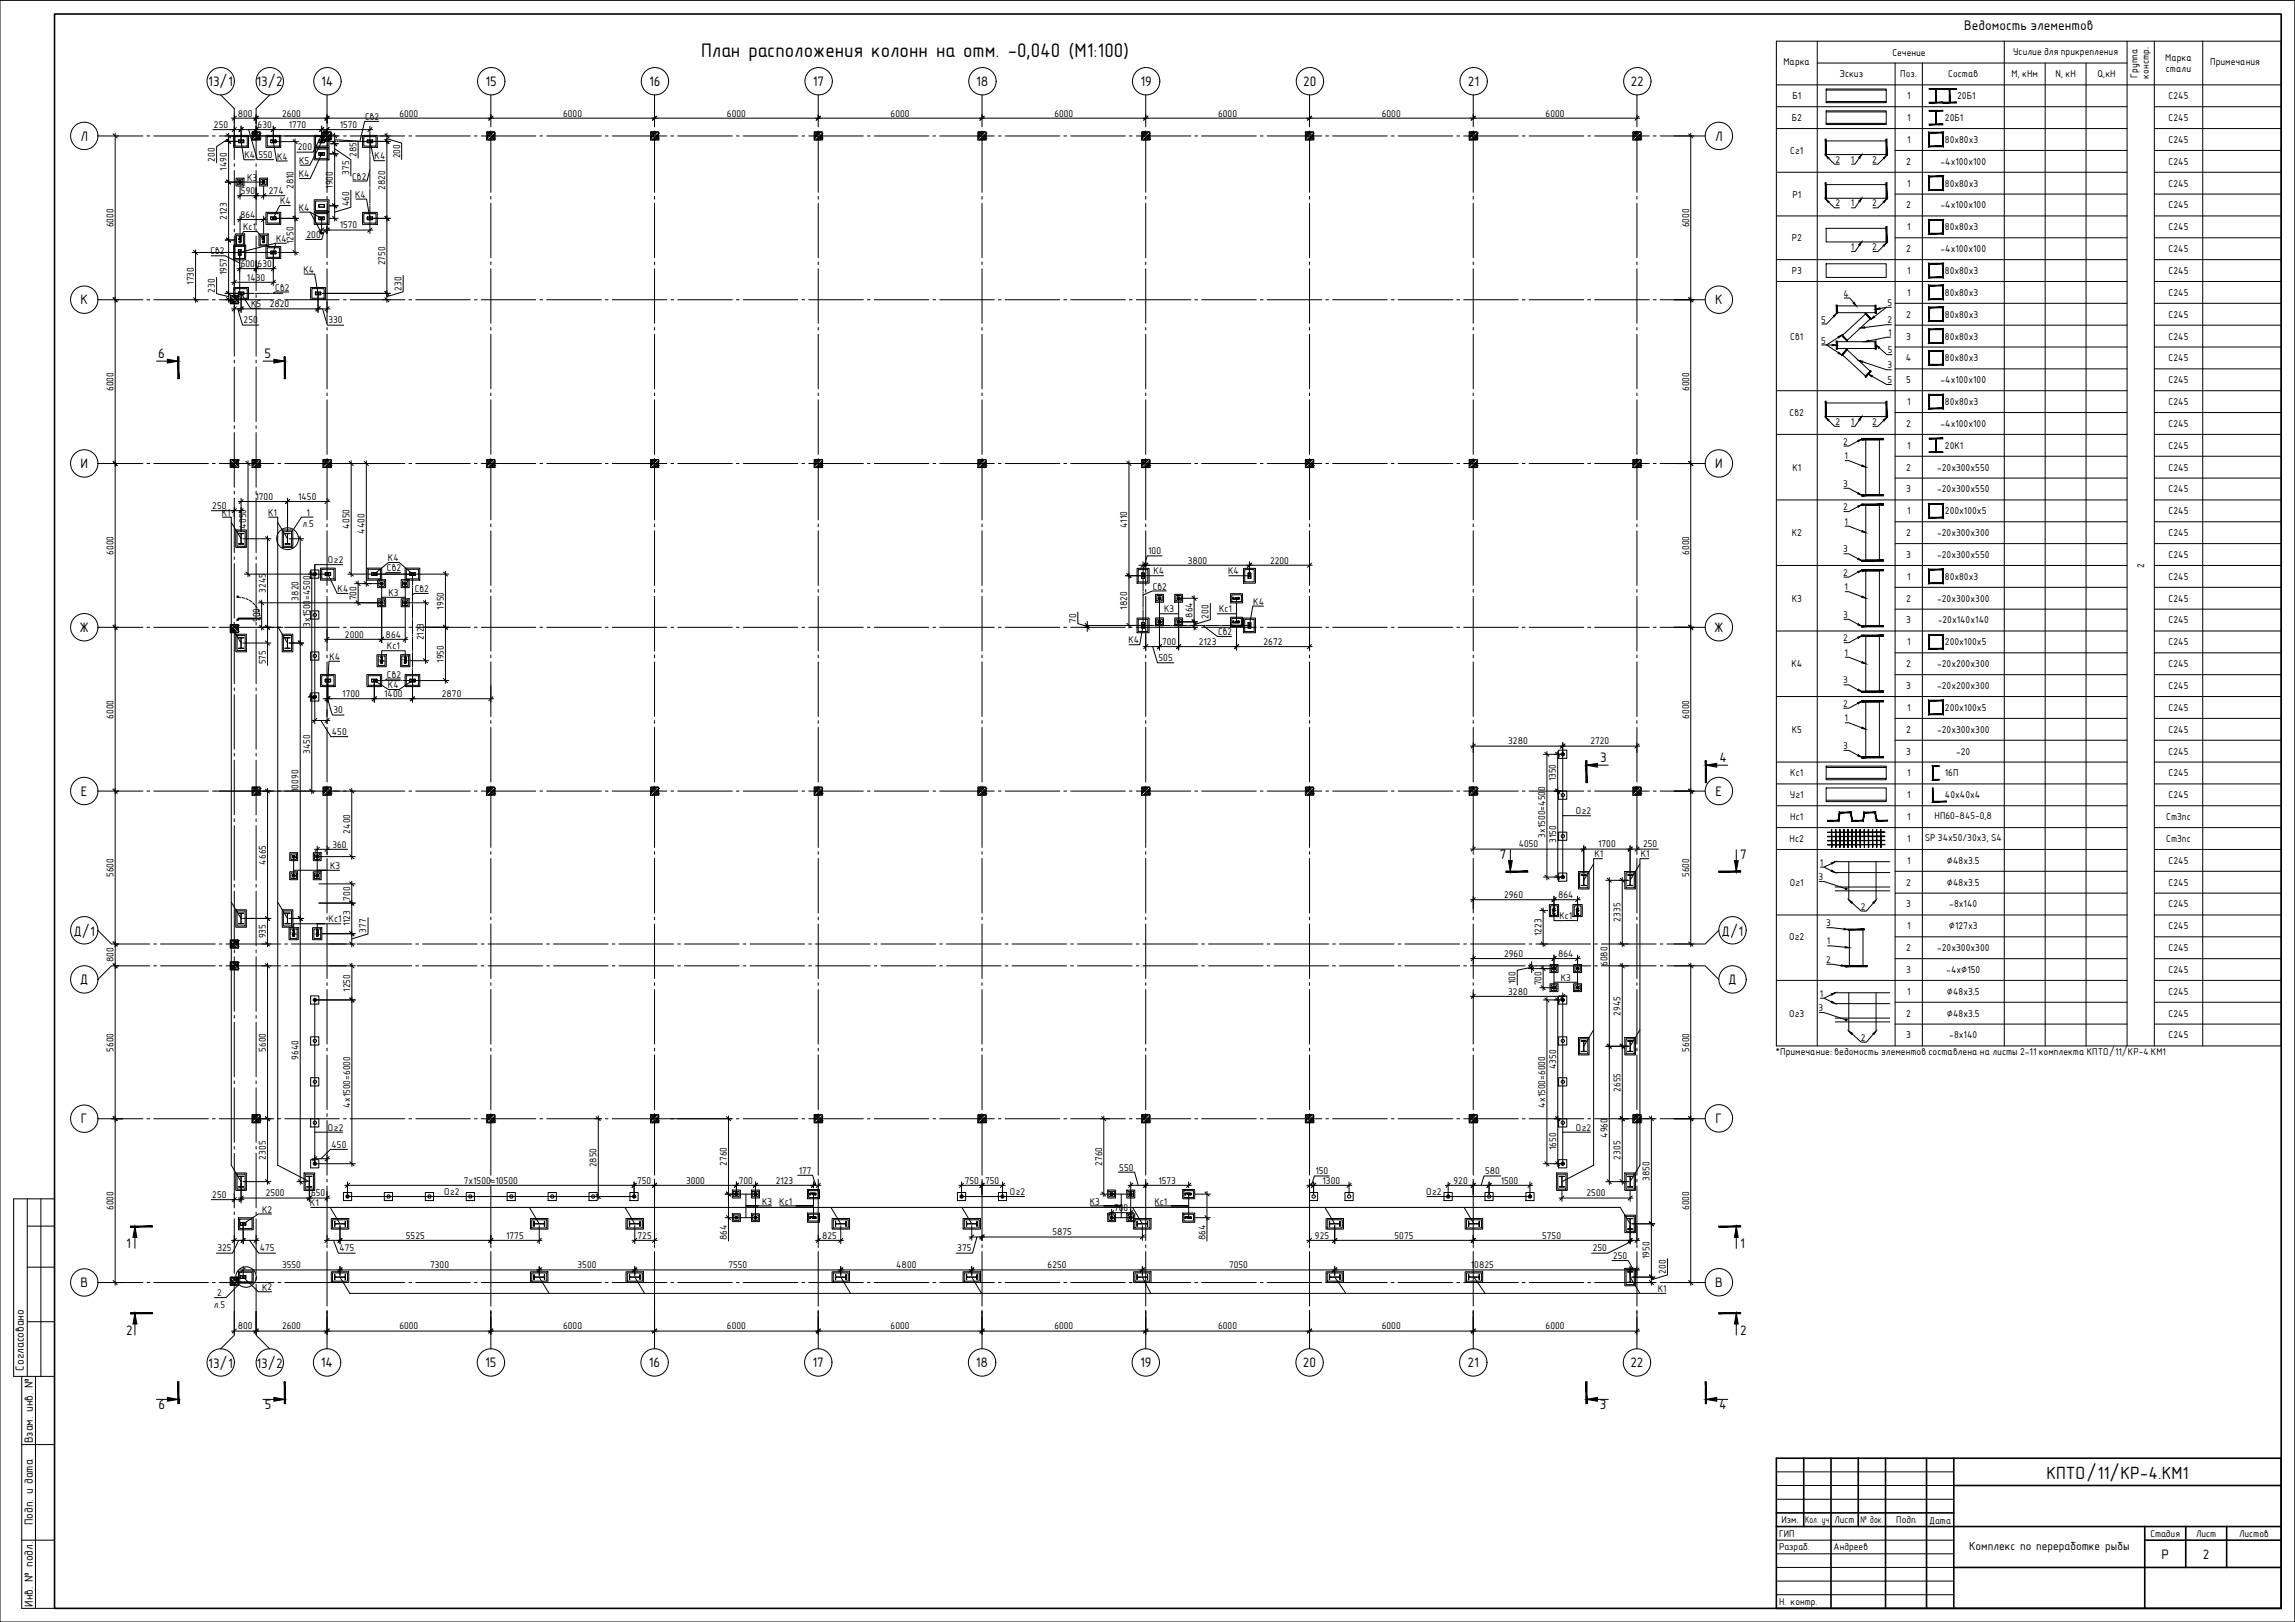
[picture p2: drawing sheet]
<svg xmlns="http://www.w3.org/2000/svg" width="841mm" height="594mm" viewBox="0 0 841 594" stroke-linecap="round" stroke-linejoin="round" font-family="sans-serif">
<defs><g id="words">
<text font-size="7.2" x="256.9" y="20.7">План расположения колонн на отм. -0,040 (М1:100)</text>
<text font-size="6.5" x="749.9" y="541.5">КПТО/11/КР-4.КМ1</text>
<g font-size="5.1">
<text x="76.3" y="31.7">13/1</text>
<text x="94" y="31.7">13/2</text>
<text x="117.7" y="31.6">14</text>
<text x="177.9" y="31.6">15</text>
<text x="237.9" y="31.6">16</text>
<text x="297.9" y="31.6">17</text>
<text x="357.8" y="31.6">18</text>
<text x="417.9" y="31.6">19</text>
<text x="477.6" y="31.6">20</text>
<text x="537.9" y="31.6">21</text>
<text x="597.6" y="31.6">22</text>
<text x="29.5" y="51.5">Л</text>
<text x="628.5" y="51.5">Л</text>
<text x="29.5" y="111.5">К</text>
<text x="628.5" y="111.5">К</text>
<text x="57.9" y="131.1">6</text>
<text x="96.9" y="131.1">5</text>
<text x="29.5" y="171.5">И</text>
<text x="628.5" y="171.5">И</text>
<text x="29.1" y="231.5">Ж</text>
<text x="628.1" y="231.5">Ж</text>
<text x="586.4" y="279.1">3</text>
<text x="630.2" y="279.1">4</text>
<text x="29.6" y="291.5">Е</text>
<text x="628.6" y="291.5">Е</text>
<text x="549.6" y="314.7">7</text>
<text x="637.7" y="314.7">7</text>
<text x="26.9" y="342.7">Д/1</text>
<text x="630.9" y="342.7">Д/1</text>
<text x="29.3" y="360.3">Д</text>
<text x="633.3" y="360.3">Д</text>
<text x="29.6" y="411.5">Г</text>
<text x="628.6" y="411.4">Г</text>
<text x="46.2" y="457.2">1</text>
<text x="637.7" y="457.2">1</text>
<text x="29.5" y="471.5">В</text>
<text x="628.5" y="471.4">В</text>
<text x="46.2" y="489">2</text>
<text x="637.7" y="489">2</text>
<text x="76.3" y="501">13/1</text>
<text x="94" y="500.9">13/2</text>
<text x="117.6" y="500.8">14</text>
<text x="177.8" y="500.8">15</text>
<text x="237.8" y="500.8">16</text>
<text x="297.8" y="500.8">17</text>
<text x="357.6" y="500.8">18</text>
<text x="417.8" y="500.8">19</text>
<text x="477.4" y="500.8">20</text>
<text x="537.8" y="500.8">21</text>
<text x="597.5" y="500.8">22</text>
<text x="58" y="516.1">6</text>
<text x="97.1" y="516.1">5</text>
<text x="586.3" y="516.1">3</text>
<text x="630" y="516.1">4</text>
<text x="792.1" y="570.8">Р</text>
<text x="807.3" y="570.8">2</text>
</g>
<text font-size="4.9" x="719.8" y="10.9">Ведомость элементов</text>
<g font-size="4.3">
<text x="8.8" y="502.1" transform="rotate(-90 8.8 502.1)">Согласовано</text>
<text x="12" y="528.5" transform="rotate(-90 12 528.5)">Взам. инв. №</text>
<text x="12" y="558.6" transform="rotate(-90 12 558.6)">Подп. и дата</text>
<text x="721.6" y="567.7">Комплекс по переработке рыбы</text>
<text x="12" y="588.5" transform="rotate(-90 12 588.5)">Инв. № подл.</text>
</g>
<g font-size="3.6">
<text x="78.4" y="46.8">250</text>
<text x="87.1" y="42.7">800</text>
<text x="94.4" y="46.8">630</text>
<text x="103.4" y="42.7">2600</text>
<text x="105.8" y="46.8">1770</text>
<text x="124.5" y="46.8">1570</text>
<text x="133.8" y="44">Св2</text>
<text x="146.4" y="42.7">6000</text>
<text x="206.4" y="42.7">6000</text>
<text x="266.4" y="42.7">6000</text>
<text x="326.4" y="42.7">6000</text>
<text x="386.4" y="42.7">6000</text>
<text x="446.4" y="42.7">6000</text>
<text x="506.4" y="42.7">6000</text>
<text x="566.4" y="42.7">6000</text>
<text x="78.7" y="59.2" transform="rotate(-90 78.7 59.2)">200</text>
<text x="89.6" y="58">К4</text>
<text x="94.7" y="57.8">550 К4</text>
<text x="109.2" y="55.1">200</text>
<text x="130.6" y="57.5" transform="rotate(-90 130.6 57.5)">285</text>
<text x="137.3" y="58.3">К4</text>
<text x="146.6" y="58" transform="rotate(-90 146.6 58)">200</text>
<text x="672.6" y="59.6">2</text>
<text x="678.2" y="59.6">1</text>
<text x="686.1" y="59.6">2</text>
<text x="83.1" y="62.6" transform="rotate(-90 83.1 62.6)">1490</text>
<text x="109.5" y="64.9">К4</text>
<text x="109.6" y="60">К</text>
<text x="111.6" y="60" transform="rotate(1 111.6 60)">5</text>
<text x="128" y="64.1" transform="rotate(-90 128 64.1)">375</text>
<text x="129.1" y="65.8">Св2</text>
<text x="88.3" y="71">590</text>
<text x="90.6" y="66.2">К3</text>
<text x="98.6" y="71">274</text>
<text x="107.5" y="69.3" transform="rotate(-90 107.5 69.3)">2810</text>
<text x="122" y="69.1" transform="rotate(-90 122 69.1)">1900</text>
<text x="141.2" y="69.5" transform="rotate(-90 141.2 69.5)">2820</text>
<text x="102.7" y="74.8">К</text>
<text x="104.6" y="74.8" transform="rotate(1 104.6 74.8)">4</text>
<text x="109.5" y="77.2">К</text>
<text x="111.5" y="77.2" transform="rotate(1 111.5 77.2)">4</text>
<text x="128" y="75.5" transform="rotate(-90 128 75.5)">460</text>
<text x="130.2" y="72.4" transform="rotate(-1 130.2 72.4)">К</text>
<text x="132.2" y="72.4">4</text>
<text x="672.6" y="75.6">2</text>
<text x="678.2" y="75.6">1</text>
<text x="686.1" y="75.6">2</text>
<text x="41.6" y="83.2" transform="rotate(-90 41.6 83.2)">6000</text>
<text x="83.1" y="80.5" transform="rotate(-90 83.1 80.5)">2123</text>
<text x="88" y="79.8">864</text>
<text x="124.5" y="83.6">1570</text>
<text x="619" y="83.2" transform="rotate(-90 619 83.2)">6000</text>
<text x="89.1" y="84.3">Кс</text>
<text x="92.6" y="84.3" transform="rotate(2 92.6 84.3)">1</text>
<text x="101.3" y="88.6">К4</text>
<text x="107.5" y="89.5" transform="rotate(-90 107.5 89.5)">1250</text>
<text x="112.4" y="87.1">200</text>
<text x="77.1" y="93.2">Св2</text>
<text x="678.2" y="91.6">1</text>
<text x="686.1" y="91.6">2</text>
<text x="83.1" y="100.9" transform="rotate(-90 83.1 100.9)">1957</text>
<text x="88.3" y="97.8">600</text>
<text x="94.4" y="97.8">630</text>
<text x="111.2" y="99.9">К4</text>
<text x="141.2" y="97.2" transform="rotate(-90 141.2 97.2)">2750</text>
<text x="71" y="104.3" transform="rotate(-90 71 104.3)">1730</text>
<text x="78.7" y="107.2" transform="rotate(-90 78.7 107.2)">230</text>
<text x="90.5" y="102.8">1430</text>
<text x="100.9" y="106.4" transform="rotate(-1 100.9 106.4)">Св</text>
<text x="104.4" y="106.4">2</text>
<text x="147.1" y="106.4" transform="rotate(-90 147.1 106.4)">230</text>
<text x="92" y="112.4">К5</text>
<text x="98.8" y="112.5">2820</text>
<text x="675.6" y="108.6">4</text>
<text x="691.6" y="112.1">5</text>
<text x="89.3" y="118.5">250</text>
<text x="120.4" y="118.5">330</text>
<text x="667.3" y="118.2">5</text>
<text x="691.6" y="118.4">2</text>
<text x="667.3" y="125.8">5</text>
<text x="691.9" y="123">1</text>
<text x="691.8" y="129.4">5</text>
<text x="691.6" y="134.9">3</text>
<text x="41.6" y="143.2" transform="rotate(-90 41.6 143.2)">6000</text>
<text x="619" y="143.2" transform="rotate(-90 619 143.2)">6000</text>
<text x="691.6" y="140.3">5</text>
<text x="672.6" y="155.6">2</text>
<text x="678.2" y="155.6">1</text>
<text x="686.1" y="155.6">2</text>
<text x="675.5" y="162.9">2</text>
<text x="676" y="168.2">1</text>
<text x="675.5" y="178.3">3</text>
<text x="93.6" y="183.1">1700</text>
<text x="109.3" y="183.1">1450</text>
<text x="77.8" y="186.4">250</text>
<text x="81.2" y="188.9">К1</text>
<text x="98.2" y="188.9">К1</text>
<text x="112.3" y="188.9">1</text>
<text x="675.5" y="186.9">2</text>
<text x="90.3" y="193.6" transform="rotate(-90 90.3 193.6)">4050</text>
<text x="110.8" y="193.1">л</text>
<text x="112.5" y="193.1" transform="rotate(-1 112.5 193.1)">.5</text>
<text x="128.1" y="193.6" transform="rotate(-90 128.1 193.6)">4050</text>
<text x="133.6" y="195.5" transform="rotate(-90 133.6 195.5)">4400</text>
<text x="413.1" y="193.4" transform="rotate(-90 413.1 193.4)">4110</text>
<text x="676" y="192.2">1</text>
<text x="41.6" y="203.2" transform="rotate(-90 41.6 203.2)">6000</text>
<text x="420.8" y="203">100</text>
<text x="619" y="203.2" transform="rotate(-90 619 203.2)">6000</text>
<text x="675.5" y="202.3">3</text>
<text x="120.2" y="206.3">Ог2</text>
<text x="141.8" y="209.2">Св2</text>
<text x="142.2" y="205.5">К4</text>
<text x="435.3" y="206.4">3800</text>
<text x="465.4" y="206.4">2200</text>
<text x="422.4" y="216">Св2</text>
<text x="422.7" y="210.4">К4</text>
<text x="450.1" y="210.4">К4</text>
<text x="675.5" y="210.9">2</text>
<text x="97.4" y="217.1" transform="rotate(-90 97.4 217.1)">3245</text>
<text x="109.4" y="220" transform="rotate(-90 109.4 220)">3820</text>
<text x="123.7" y="216.8">К</text>
<text x="125.7" y="216.8" transform="rotate(-1 125.7 216.8)">4</text>
<text x="130.6" y="219.9" transform="rotate(-90 130.6 219.9)">700</text>
<text x="142.3" y="218.3">К3</text>
<text x="152" y="216.8">Св2</text>
<text x="459.3" y="221.5">К4</text>
<text x="676" y="216.2">1</text>
<text x="95.2" y="227.9" transform="rotate(-90 95.2 227.9)">900</text>
<text x="162.6" y="223.2" transform="rotate(-90 162.6 223.2)">1950</text>
<text x="413.1" y="223.3" transform="rotate(-90 413.1 223.3)">1820</text>
<text x="426.6" y="224.3" transform="rotate(-1 426.6 224.3)">К</text>
<text x="428.5" y="224.3">3</text>
<text x="437" y="226.3" transform="rotate(-90 437 226.3)">864</text>
<text x="442.9" y="226.6" transform="rotate(-90 442.9 226.6)">200</text>
<text x="446.7" y="224.3" transform="rotate(-1 446.7 224.3)">Кс</text>
<text x="450.2" y="224.3">1</text>
<text x="675.5" y="226.3">3</text>
<text x="113.6" y="229.6" transform="rotate(-90 113.6 229.6)">3x1500=4500</text>
<text x="126.4" y="233.5">2000</text>
<text x="141.3" y="233.5">864</text>
<text x="394.4" y="228" transform="rotate(-90 394.4 228)">70</text>
<text x="446.4" y="232.6">Св</text>
<text x="449.8" y="232.6" transform="rotate(-1 449.8 232.6)">2</text>
<text x="141.8" y="237.8" transform="rotate(1 141.8 237.8)">Кс</text>
<text x="145.3" y="237.8">1</text>
<text x="155.3" y="234.6" transform="rotate(-90 155.3 234.6)">2123</text>
<text x="413.5" y="235.6">К4</text>
<text x="425.8" y="236.2">700</text>
<text x="439.3" y="236.2">2123</text>
<text x="463" y="236.2">2672</text>
<text x="675.5" y="234.9">2</text>
<text x="97.4" y="243.3" transform="rotate(-90 97.4 243.3)">575</text>
<text x="120.8" y="241.7">К4</text>
<text x="162.6" y="242.7" transform="rotate(-90 162.6 242.7)">1950</text>
<text x="424.6" y="242.1">505</text>
<text x="676" y="240.2">1</text>
<text x="141.8" y="248.2">Св2</text>
<text x="675.5" y="250.3">3</text>
<text x="125.4" y="255.3">1700</text>
<text x="140.8" y="255.3">1400</text>
<text x="142.2" y="252">К4</text>
<text x="161.9" y="255.3">2870</text>
<text x="41.6" y="263.2" transform="rotate(-90 41.6 263.2)">6000</text>
<text x="122.2" y="261.3">30</text>
<text x="619" y="263.2" transform="rotate(-90 619 263.2)">6000</text>
<text x="675.5" y="258.9">2</text>
<text x="121.6" y="269.2">450</text>
<text x="676" y="264.2">1</text>
<text x="552.7" y="272.6">3280</text>
<text x="582.8" y="272.6">2720</text>
<text x="675.5" y="274.3">3</text>
<text x="113.6" y="276.1" transform="rotate(-90 113.6 276.1)">3450</text>
<text x="570.2" y="286.2" transform="rotate(-90 570.2 286.2)">1350</text>
<text x="109.4" y="290" transform="rotate(-90 109.4 290)">10090</text>
<text x="577.5" y="298.3">Ог2</text>
<text x="128.3" y="305.3" transform="rotate(-90 128.3 305.3)">2400</text>
<text x="709" y="300.1">НП60-845-0,8</text>
<text x="121.8" y="310.5">360</text>
<text x="556.6" y="310.4">4050</text>
<text x="566.3" y="306.8" transform="rotate(-90 566.3 306.8)">3x1500=4500</text>
<text x="570.2" y="308.7" transform="rotate(-90 570.2 308.7)">3150</text>
<text x="585.7" y="310.4">1700</text>
<text x="602.1" y="310.4">250</text>
<text x="97.4" y="316.7" transform="rotate(-90 97.4 316.7)">4665</text>
<text x="584.3" y="314">К1</text>
<text x="601.3" y="314">К1</text>
<text x="666.9" y="317.1">1</text>
<text x="41.6" y="321.2" transform="rotate(-90 41.6 321.2)">5600</text>
<text x="120.9" y="318.3">К3</text>
<text x="619" y="321.2" transform="rotate(-90 619 321.2)">5600</text>
<text x="666.4" y="322.4">3</text>
<text x="128.3" y="329.8" transform="rotate(-90 128.3 329.8)">700</text>
<text x="551.2" y="328.9">2960</text>
<text x="570.9" y="328.9">864</text>
<text x="681.9" y="333.2">2</text>
<text x="120.4" y="337.8" transform="rotate(1 120.4 337.8)">Кс</text>
<text x="123.9" y="337.8">1</text>
<text x="128.3" y="339.3" transform="rotate(-90 128.3 339.3)">1123</text>
<text x="134.2" y="341.7" transform="rotate(-90 134.2 341.7)">377</text>
<text x="571.5" y="336.7">Кс1</text>
<text x="593.9" y="337.5" transform="rotate(-90 593.9 337.5)">2335</text>
<text x="669.2" y="339.3">3</text>
<text x="97.4" y="343.7" transform="rotate(-90 97.4 343.7)">935</text>
<text x="564.9" y="342.9" transform="rotate(-90 564.9 342.9)">1223</text>
<text x="669.5" y="345.9">1</text>
<text x="41.6" y="352.5" transform="rotate(-90 41.6 352.5)">800</text>
<text x="551.2" y="350.4">2960</text>
<text x="570.9" y="350.4">864</text>
<text x="589.1" y="353.8" transform="rotate(-90 589.1 353.8)">6080</text>
<text x="669.2" y="352.7">2</text>
<text x="572" y="359.3">К3</text>
<text x="128.3" y="363.2" transform="rotate(-90 128.3 363.2)">1250</text>
<text x="552.7" y="364.3">3280</text>
<text x="555.4" y="360.5" transform="rotate(-90 555.4 360.5)">100</text>
<text x="564.9" y="360.9" transform="rotate(-90 564.9 360.9)">700</text>
<text x="666.9" y="365.1">1</text>
<text x="666.4" y="370.3">3</text>
<text x="593.9" y="372.1" transform="rotate(-90 593.9 372.1)">2945</text>
<text x="681.9" y="381.2">2</text>
<text x="41.6" y="385.2" transform="rotate(-90 41.6 385.2)">5600</text>
<text x="97.4" y="385.2" transform="rotate(-90 97.4 385.2)">5600</text>
<text x="109.4" y="388.2" transform="rotate(-90 109.4 388.2)">9640</text>
<text x="619" y="385.2" transform="rotate(-90 619 385.2)">5600</text>
<text x="570.2" y="391.6" transform="rotate(-90 570.2 391.6)">4350</text>
<text x="593.9" y="399.9" transform="rotate(-90 593.9 399.9)">2655</text>
<text x="128.3" y="405.7" transform="rotate(-90 128.3 405.7)">4x1500=6000</text>
<text x="566.3" y="405.7" transform="rotate(-90 566.3 405.7)">4x1500=6000</text>
<text x="120.2" y="414.2">Ог2</text>
<text x="577.5" y="414.2">Ог2</text>
<text x="589.1" y="416.7" transform="rotate(-90 589.1 416.7)">4960</text>
<text x="97.4" y="424.7" transform="rotate(-90 97.4 424.7)">2305</text>
<text x="121.5" y="420.3">450</text>
<text x="570.2" y="421.2" transform="rotate(-90 570.2 421.2)">1650</text>
<text x="593.9" y="424.7" transform="rotate(-90 593.9 424.7)">2305</text>
<text x="218.6" y="427.6" transform="rotate(-90 218.6 427.6)">2850</text>
<text x="266.4" y="427" transform="rotate(-90 266.4 427)">2760</text>
<text x="292.7" y="429.8">177</text>
<text x="403.9" y="427" transform="rotate(-90 403.9 427)">2760</text>
<text x="410.2" y="428.7">550</text>
<text x="482" y="430.1">150</text>
<text x="544.2" y="430.1">580</text>
<text x="162.7" y="437.7">Ог2</text>
<text x="170" y="433.5">7x1500=10500</text>
<text x="233.5" y="433.5">750</text>
<text x="251.4" y="433.5">3000</text>
<text x="270.8" y="433.5">700</text>
<text x="284.3" y="433.5">2123</text>
<text x="353.5" y="433.5">750</text>
<text x="361" y="433.5">750</text>
<text x="370" y="437.7">Ог2</text>
<text x="424.5" y="433.5">1573</text>
<text x="484.7" y="433.5">1300</text>
<text x="522.6" y="437.7">Ог2</text>
<text x="532.7" y="433.5">920</text>
<text x="550" y="433.5">1500</text>
<text x="604.5" y="432.6" transform="rotate(-90 604.5 432.6)">3850</text>
<text x="41.6" y="443.2" transform="rotate(-90 41.6 443.2)">6000</text>
<text x="77.8" y="438.8">250</text>
<text x="97.4" y="438.2">2500</text>
<text x="113.6" y="441.8">К1</text>
<text x="114" y="438.2">650</text>
<text x="279.3" y="441.2">К3</text>
<text x="285.6" y="441.2" transform="rotate(1 285.6 441.2)">Кс</text>
<text x="289.1" y="441.2">1</text>
<text x="399.3" y="441.2">К3</text>
<text x="408.3" y="443.5">700</text>
<text x="423.1" y="441.2" transform="rotate(1 423.1 441.2)">Кс</text>
<text x="426.6" y="441.2">1</text>
<text x="581.4" y="438.2">2500</text>
<text x="619" y="443.2" transform="rotate(-90 619 443.2)">6000</text>
<text x="96.1" y="444.1">К2</text>
<text x="148.8" y="453.7">5525</text>
<text x="185.5" y="453.7">1775</text>
<text x="233.6" y="453.7">725</text>
<text x="266.4" y="454.2" transform="rotate(-90 266.4 454.2)">864</text>
<text x="301.3" y="453.7">825</text>
<text x="385.7" y="452.4">5875</text>
<text x="441.7" y="454.2" transform="rotate(-90 441.7 454.2)">864</text>
<text x="481.9" y="453.7">925</text>
<text x="511" y="453.7">5075</text>
<text x="565.1" y="453.7">5750</text>
<text x="79.7" y="458.4">325</text>
<text x="95.2" y="458.4">475</text>
<text x="124.4" y="458.4">475</text>
<text x="350.8" y="458.4">375</text>
<text x="583.6" y="458.4">250</text>
<text x="591.1" y="461.1">250</text>
<text x="604.5" y="461.2" transform="rotate(-90 604.5 461.2)">1950</text>
<text x="103.4" y="464.5">3550</text>
<text x="157.6" y="464.5">7300</text>
<text x="211.7" y="464.5">3500</text>
<text x="266.9" y="464.5">7550</text>
<text x="328.4" y="464.5">4800</text>
<text x="383.9" y="464.5">6250</text>
<text x="450.4" y="464.5">7050</text>
<text x="539" y="464.5">10825</text>
<text x="610.5" y="466.6" transform="rotate(-90 610.5 466.6)">200</text>
<text x="96.1" y="472.7">К2</text>
<text x="607.5" y="473.3">К1</text>
<text x="78.4" y="478.9">л.5</text>
<text x="79.6" y="474.8">2</text>
<text x="87.1" y="486.9">800</text>
<text x="103.4" y="486.9">2600</text>
<text x="146.4" y="486.9">6000</text>
<text x="206.4" y="486.9">6000</text>
<text x="266.4" y="486.9">6000</text>
<text x="326.4" y="486.9">6000</text>
<text x="386.4" y="486.9">6000</text>
<text x="446.4" y="486.9">6000</text>
<text x="506.4" y="486.9">6000</text>
<text x="566.4" y="486.9">6000</text>
<text x="652.8" y="557.8">Изм.</text>
<text x="661.5" y="557.8">Кол. уч.</text>
<text x="672.3" y="557.8">Лист</text>
<text x="681.8" y="557.8">№ док.</text>
<text x="694.9" y="557.8">Подп.</text>
<text x="652" y="562.8">ГИП</text>
<text x="707" y="558.1">Дата</text>
<text x="788" y="562.8">Стадия</text>
<text x="804.8" y="562.8">Лист</text>
<text x="820.5" y="562.8">Листов</text>
<text x="652" y="567.8">Разраб.</text>
<text x="672" y="567.8">Андреев</text>
<text x="652" y="587.9">Н. контр.</text>
</g>
<g font-size="3.5">
<text x="653.6" y="24">Марка</text>
<text x="693.5" y="20.3">Сечение</text>
<text x="737.7" y="20">Усилие для прикрепления</text>
<text x="793.5" y="22.3">Марка</text>
<text x="810" y="24">Примечания</text>
<text x="674.2" y="28.3">Эскиз</text>
<text x="696.4" y="28.3">Поз.</text>
<text x="714" y="28.3">Состав</text>
<text x="737.1" y="28.1">M, кНм</text>
<text x="753.2" y="28.1">N, кH</text>
<text x="768.6" y="28.1">Q,кH</text>
<text x="783.3" y="28.5" transform="rotate(-90 783.3 28.5)">Группа</text>
<text x="787.4" y="28.8" transform="rotate(-90 787.4 28.8)">констр.</text>
<text x="793.7" y="26.4">стали</text>
<text x="656.8" y="36.3">Б1</text>
<text x="698.8" y="36.3">1</text>
<text x="717.2" y="36.3">20Б1</text>
<text x="794.7" y="36.3">C245</text>
<text x="656.6" y="44.3">Б2</text>
<text x="698.8" y="44.3">1</text>
<text x="712.7" y="44.3">20Б1</text>
<text x="794.7" y="44.3">C245</text>
<text x="698.8" y="52.3">1</text>
<text x="712.7" y="52.3">80х80х3</text>
<text x="794.7" y="52.3">C245</text>
<text x="656.1" y="56.4">Cг1</text>
<text x="698.6" y="60.3">2</text>
<text x="711.1" y="60.3">-4х100х100</text>
<text x="794.7" y="60.3">C245</text>
<text x="698.8" y="68.3">1</text>
<text x="712.7" y="68.3">80х80х3</text>
<text x="794.7" y="68.3">C245</text>
<text x="656.8" y="72.4">Р1</text>
<text x="698.6" y="76.3">2</text>
<text x="711.1" y="76.3">-4х100х100</text>
<text x="794.7" y="76.3">C245</text>
<text x="656.6" y="88.4">Р2</text>
<text x="698.8" y="84.3">1</text>
<text x="712.7" y="84.3">80х80х3</text>
<text x="794.7" y="84.3">C245</text>
<text x="698.6" y="92.3">2</text>
<text x="711.1" y="92.3">-4х100х100</text>
<text x="794.7" y="92.3">C245</text>
<text x="656.6" y="100.3">Р3</text>
<text x="698.8" y="100.3">1</text>
<text x="712.7" y="100.3">80х80х3</text>
<text x="794.7" y="100.3">C245</text>
<text x="698.8" y="108.3">1</text>
<text x="712.7" y="108.3">80х80х3</text>
<text x="794.7" y="108.3">C245</text>
<text x="698.6" y="116.3">2</text>
<text x="712.7" y="116.3">80х80х3</text>
<text x="794.7" y="116.3">C245</text>
<text x="656.1" y="124.3">Св1</text>
<text x="698.6" y="124.3">3</text>
<text x="712.7" y="124.3">80х80х3</text>
<text x="794.7" y="124.3">C245</text>
<text x="698.5" y="132.3">4</text>
<text x="712.7" y="132.3">80х80х3</text>
<text x="794.7" y="132.3">C245</text>
<text x="698.6" y="140.3">5</text>
<text x="711.1" y="140.3">-4х100х100</text>
<text x="794.7" y="140.3">C245</text>
<text x="698.8" y="148.4">1</text>
<text x="712.7" y="148.4">80х80х3</text>
<text x="794.7" y="148.4">C245</text>
<text x="655.8" y="152.4">Cв2</text>
<text x="698.6" y="156.4">2</text>
<text x="711.1" y="156.4">-4х100х100</text>
<text x="794.7" y="156.4">C245</text>
<text x="698.8" y="164.4">1</text>
<text x="712.7" y="164.4">20К1</text>
<text x="794.7" y="164.4">C245</text>
<text x="656.8" y="172.4">К1</text>
<text x="698.6" y="172.4">2</text>
<text x="709.8" y="172.4">-20х300х550</text>
<text x="794.7" y="172.4">C245</text>
<text x="698.6" y="180.4">3</text>
<text x="709.8" y="180.4">-20х300х550</text>
<text x="794.7" y="180.4">C245</text>
<text x="698.8" y="188.4">1</text>
<text x="712.7" y="188.4">200х100х5</text>
<text x="794.7" y="188.4">C245</text>
<text x="656.6" y="196.4">К2</text>
<text x="698.6" y="196.4">2</text>
<text x="709.8" y="196.4">-20х300х300</text>
<text x="794.7" y="196.4">C245</text>
<text x="698.6" y="204.4">3</text>
<text x="709.8" y="204.4">-20х300х550</text>
<text x="785.7" y="208" transform="rotate(-90 785.7 208)">2</text>
<text x="794.7" y="204.4">C245</text>
<text x="698.8" y="212.4">1</text>
<text x="712.7" y="212.4">80х80х3</text>
<text x="794.7" y="212.4">C245</text>
<text x="656.6" y="220.4">К3</text>
<text x="698.6" y="220.4">2</text>
<text x="709.8" y="220.4">-20х300х300</text>
<text x="794.7" y="220.4">C245</text>
<text x="698.6" y="228.4">3</text>
<text x="710.1" y="228.4">-20х140х140</text>
<text x="794.7" y="228.4">C245</text>
<text x="698.8" y="236.4">1</text>
<text x="712.7" y="236.4">200х100х5</text>
<text x="794.7" y="236.4">C245</text>
<text x="656.5" y="244.4">К4</text>
<text x="698.6" y="244.4">2</text>
<text x="709.8" y="244.4">-20х200х300</text>
<text x="794.7" y="244.4">C245</text>
<text x="698.6" y="252.4">3</text>
<text x="709.8" y="252.4">-20х200х300</text>
<text x="794.7" y="252.4">C245</text>
<text x="698.8" y="260.4">1</text>
<text x="712.7" y="260.4">200х100х5</text>
<text x="794.7" y="260.4">C245</text>
<text x="656.6" y="268.4">К5</text>
<text x="698.6" y="268.4">2</text>
<text x="709.8" y="268.4">-20х300х300</text>
<text x="794.7" y="268.4">C245</text>
<text x="698.6" y="276.4">3</text>
<text x="716.8" y="276.4">-20</text>
<text x="794.7" y="276.4">C245</text>
<text x="656.1" y="284.4">Кс1</text>
<text x="698.8" y="284.4">1</text>
<text x="712.7" y="284.4">16П</text>
<text x="794.7" y="284.4">C245</text>
<text x="656" y="292.4">Уг1</text>
<text x="698.8" y="292.4">1</text>
<text x="712.7" y="292.4">40x40x4</text>
<text x="794.7" y="292.4">C245</text>
<text x="656.1" y="300.4">Нс1</text>
<text x="698.8" y="300.4">1</text>
<text x="793.8" y="300.4">Cт3пс</text>
<text x="655.8" y="308.4">Нс2</text>
<text x="698.8" y="308.4">1</text>
<text x="705.3" y="308.1">SP 34x50/30x3, S4</text>
<text x="793.8" y="308.4">Cт3пс</text>
<text x="698.8" y="316.4">1</text>
<text x="713.5" y="316.4">∅48x3.5</text>
<text x="794.7" y="316.4">C245</text>
<text x="656" y="324.4">Ог1</text>
<text x="698.6" y="324.4">2</text>
<text x="713.5" y="324.4">∅48x3.5</text>
<text x="794.7" y="324.4">C245</text>
<text x="698.6" y="332.4">3</text>
<text x="714.3" y="332.4">-8х140</text>
<text x="794.7" y="332.4">C245</text>
<text x="698.8" y="340.4">1</text>
<text x="714.2" y="340.4">∅127x3</text>
<text x="794.7" y="340.4">C245</text>
<text x="655.7" y="344.4">Ог2</text>
<text x="698.6" y="348.4">2</text>
<text x="709.8" y="348.4">-20x300x300</text>
<text x="794.7" y="348.4">C245</text>
<text x="698.6" y="356.4">3</text>
<text x="713.2" y="356.4">-4x∅150</text>
<text x="794.7" y="356.4">C245</text>
<text x="698.8" y="364.4">1</text>
<text x="713.5" y="364.4">∅48x3.5</text>
<text x="794.7" y="364.4">C245</text>
<text x="655.7" y="372.3">Ог3</text>
<text x="698.6" y="372.3">2</text>
<text x="713.5" y="372.3">∅48x3.5</text>
<text x="794.7" y="372.3">C245</text>
<text x="698.6" y="380.3">3</text>
<text x="714.3" y="380.3">-8х140</text>
<text x="794.7" y="380.3">C245</text>
<text x="650.7" y="386.3">*Примечание: ведомость элементов составлена на листы 2-11 комплекта КПТО/11/КР-4.КМ1</text>
</g>
</g></defs>
<!-- layer: Axis -->
<g fill="none" stroke="#000" stroke-width=".37">
<path d="M80.9 34.8l5 5v18.6M98.8 34.8l-4.9 5v18.6M119.8 34.8v11.7M179.9 34.8v11.7M239.9 34.8v11.7M299.8 34.8v11.7M359.9 34.8v11.7M419.9 34.8v11.7M479.9 34.8v11.7M539.9 34.8v11.7M599.9 34.8v11.7M35.9 49.8h16.5"/>
<path d="M53.8 49.8h1.1M56.3 49.8h20.1M77.9 49.8h1M80.3 49.8h20.1M85.9 60v.9M93.9 60v.9M101.9 49.8h1M104.4 49.8h19.9M119.8 47.9v1.1M119.8 50.4v20.1M125.9 49.8h1M128.4 49.8h19.9"/>
<path d="M149.9 49.8h.9M152.4 49.8h19.9M173.9 49.8h.9M176.4 49.8h19.9M179.9 47.9v1.1M179.9 50.4v20.1M197.9 49.8h.9M200.4 49.8h19.9M221.9 49.8h.9M224.4 49.8h19.9M239.9 47.9v1.1M239.9 50.4v20.1"/>
<path d="M245.9 49.8h.9M248.4 49.8h20M269.9 49.8h.9M272.4 49.8h20M293.9 49.8h1M296.4 49.8h20M299.8 47.9v1.1M299.8 50.4v20.1M317.9 49.8h1M320.4 49.8h20M341.9 49.8h1M344.4 49.8h20"/>
<path d="M359.9 47.9v1.1M359.9 50.4v20.1M365.9 49.8h1M368.4 49.8h20M389.8 49.8h1.1M392.4 49.8h20M413.9 49.8h1M416.4 49.8h20M419.9 47.9v1.1M419.9 50.4v20.1M437.9 49.8h1M440.4 49.8h20"/>
<path d="M461.9 49.8h1M464.4 49.8h20M479.9 47.9v1.1M479.9 50.4v20.1M485.9 49.8h1M488.4 49.8h20M509.9 49.8h1M512.4 49.8h20M533.9 49.8h1M536.4 49.8h20M539.9 47.9v1.1M539.9 50.4v20.1"/>
<path d="M557.9 49.8h1M560.4 49.8h20M581.9 49.8h1M584.4 49.8h20M599.9 47.9v1.1M599.9 50.4v20.1M605.9 49.8h1M608.4 49.8h16.5M85.9 62.5v19.9M93.9 62.5v19.9M119.8 71.9v1.1M119.8 74.4v20"/>
<path d="M179.9 71.9v1.1M179.9 74.4v20M239.9 71.9v1.1M239.9 74.4v20M299.8 71.9v1.1M299.8 74.4v20M359.9 71.9v1.1M359.9 74.4v20M419.9 71.9v1.1M419.9 74.4v20M479.9 71.9v1.1M479.9 74.4v20"/>
<path d="M539.9 71.9v1.1M539.9 74.4v20M599.9 71.9v1.1M599.9 74.4v20M85.9 83.9v1M85.9 86.5v19.9M93.9 83.9v1M93.9 86.5v19.9M119.8 95.9v1M119.8 98.4v20M179.9 95.9v1M179.9 98.4v20"/>
<path d="M239.9 95.9v1M239.9 98.4v20M299.8 95.9v1M299.8 98.4v20M359.9 95.9v1M359.9 98.4v20M419.9 95.9v1M419.9 98.4v20M479.9 95.9v1M479.9 98.4v20M539.9 95.9v1M539.9 98.4v20"/>
<path d="M599.9 95.9v1M599.9 98.4v20M35.9 109.8h16.5M53.8 109.8h1.1M56.3 109.8h20.1M77.9 109.8h1M80.3 109.8h20.1M85.9 107.9v1M85.9 110.4v20M93.9 107.9v1M93.9 110.4v20M101.9 109.8h1"/>
<path d="M104.4 109.8h19.9M119.8 119.9v1M125.9 109.8h1M128.4 109.8h19.9M149.9 109.8h.9M152.4 109.8h19.9M173.9 109.8h.9M176.4 109.8h19.9M179.9 119.9v1M197.9 109.8h.9M200.4 109.8h19.9M221.9 109.8h.9"/>
<path d="M224.4 109.8h19.9M239.9 119.9v1M245.9 109.8h.9M248.4 109.8h20M269.9 109.8h.9M272.4 109.8h20M293.9 109.8h1M296.4 109.8h20M299.8 119.9v1M317.9 109.8h1M320.4 109.8h20M341.9 109.8h1"/>
<path d="M344.4 109.8h20M359.9 119.9v1M365.9 109.8h1M368.4 109.8h20M389.8 109.8h1.1M392.4 109.8h20M413.9 109.8h1M416.4 109.8h20M419.9 119.9v1M437.9 109.8h1M440.4 109.8h20M461.9 109.8h1"/>
<path d="M464.4 109.8h20M479.9 119.9v1M485.9 109.8h1M488.4 109.8h20M509.9 109.8h1M512.4 109.8h20M533.9 109.8h1M536.4 109.8h20M539.9 119.9v1M557.9 109.8h1M560.4 109.8h20M581.9 109.8h1"/>
<path d="M584.4 109.8h20M599.9 119.9v1M605.9 109.8h1M608.4 109.8h16.5M85.9 131.9v1M85.9 134.4v20M93.9 131.9v1M93.9 134.4v20M119.8 122.4v20M179.9 122.4v20M239.9 122.4v20M299.8 122.4v20"/>
<path d="M359.9 122.4v20M419.9 122.4v20M479.9 122.4v20M539.9 122.4v20M599.9 122.4v20M85.9 155.9v1M85.9 158.4v20M93.9 155.9v1M93.9 158.4v20M119.8 143.9v1M119.8 146.4v20M179.9 143.9v1"/>
<path d="M179.9 146.4v20M239.9 143.9v1M239.9 146.4v20M299.8 143.9v1M299.8 146.4v20M359.9 143.9v1M359.9 146.4v20M419.9 143.9v1M419.9 146.4v20M479.9 143.9v1M479.9 146.4v20M539.9 143.9v1"/>
<path d="M539.9 146.4v20M599.9 143.9v1M599.9 146.4v20M35.9 169.8h16.5M53.8 169.8h1.1M56.3 169.8h20.1M77.9 169.8h1M80.3 169.8h20.1M85.9 179.9v1M93.9 179.9v1M101.9 169.8h1M104.4 169.8h19.9"/>
<path d="M119.8 168v.9M119.8 170.4v20M125.9 169.8h1M128.4 169.8h19.9M149.9 169.8h.9M152.4 169.8h19.9M173.9 169.8h.9M176.4 169.8h19.9M179.9 168v.9M179.9 170.4v20M197.9 169.8h.9M200.4 169.8h19.9"/>
<path d="M221.9 169.8h.9M224.4 169.8h19.9M239.9 168v.9M239.9 170.4v20M245.9 169.8h.9M248.4 169.8h20M269.9 169.8h.9M272.4 169.8h20M293.9 169.8h1M296.4 169.8h20M299.8 168v.9M299.8 170.4v20"/>
<path d="M317.9 169.8h1M320.4 169.8h20M341.9 169.8h1M344.4 169.8h20M359.9 168v.9M359.9 170.4v20M365.9 169.8h1M368.4 169.8h20M389.8 169.8h1.1M392.4 169.8h20M413.9 169.8h1M416.4 169.8h20"/>
<path d="M419.9 168v.9M419.9 170.4v20M437.9 169.8h1M440.4 169.8h20M461.9 169.8h1M464.4 169.8h20M479.9 168v.9M479.9 170.4v20M485.9 169.8h1M488.4 169.8h20M509.9 169.8h1M512.4 169.8h20"/>
<path d="M533.9 169.8h1M536.4 169.8h20M539.9 168v.9M539.9 170.4v20M557.9 169.8h1M560.4 169.8h20M581.9 169.8h1M584.4 169.8h20M599.9 168v.9M599.9 170.4v20M605.9 169.8h1M608.4 169.8h16.5"/>
<path d="M85.9 182.4v20M93.9 182.4v20M119.8 191.9v1M119.8 194.4v20M179.9 191.9v1M179.9 194.4v20M239.9 191.9v1M239.9 194.4v20M299.8 191.9v1M299.8 194.4v20M359.9 191.9v1M359.9 194.4v20"/>
<path d="M419.9 191.9v1M419.9 194.4v20M479.9 191.9v1M479.9 194.4v20M539.9 191.9v1M539.9 194.4v20M599.9 191.9v1M599.9 194.4v20M85.9 203.9v1M85.9 206.4v20M93.9 203.9v1M93.9 206.4v20"/>
<path d="M119.8 215.9v1M119.8 218.4v20M179.9 215.9v1M179.9 218.4v20M239.9 215.9v1M239.9 218.4v20M299.8 215.9v1M299.8 218.4v20M359.9 215.9v1M359.9 218.4v20M419.9 215.9v1M419.9 218.4v20"/>
<path d="M479.9 215.9v1M479.9 218.4v20M539.9 215.9v1M539.9 218.4v20M599.9 215.9v1M599.9 218.4v20M35.9 229.8h16.5M53.8 229.8h1.1M56.3 229.8h20.1M77.9 229.8h1M80.3 229.8h20.1M85.9 227.9v1"/>
<path d="M85.9 230.4v20M93.9 227.9v1M93.9 230.4v20M101.9 229.8h1M104.4 229.8h19.9M119.8 239.9v1M125.9 229.8h1M128.4 229.8h19.9M149.9 229.8h.9M152.4 229.8h19.9M173.9 229.8h.9M176.4 229.8h19.9"/>
<path d="M179.9 239.9v1M197.9 229.8h.9M200.4 229.8h19.9M221.9 229.8h.9M224.4 229.8h19.9M239.9 239.9v1M245.9 229.8h.9M248.4 229.8h20M269.9 229.8h.9M272.4 229.8h20M293.9 229.8h1M296.4 229.8h20"/>
<path d="M299.8 239.9v1M317.9 229.8h1M320.4 229.8h20M341.9 229.8h1M344.4 229.8h20M359.9 239.9v1M365.9 229.8h1M368.4 229.8h20M389.8 229.8h1.1M392.4 229.8h20M413.9 229.8h1M416.4 229.8h20"/>
<path d="M419.9 239.9v1M437.9 229.8h1M440.4 229.8h20M461.9 229.8h1M464.4 229.8h20M479.9 239.9v1M485.9 229.8h1M488.4 229.8h20M509.9 229.8h1M512.4 229.8h20M533.9 229.8h1M536.4 229.8h20"/>
<path d="M539.9 239.9v1M557.9 229.8h1M560.4 229.8h20M581.9 229.8h1M584.4 229.8h20M599.9 239.9v1M605.9 229.8h1M608.4 229.8h16.5M85.9 251.9v1M85.9 254.4v20M93.9 251.9v1M93.9 254.4v20"/>
<path d="M119.8 242.4v20M179.9 242.4v20M239.9 242.4v20M299.8 242.4v20M359.9 242.4v20M419.9 242.4v20M479.9 242.4v20M539.9 242.4v20M599.9 242.4v20M85.9 275.9v1M85.9 278.4v20M93.9 275.9v1"/>
<path d="M93.9 278.4v20M119.8 263.9v1M119.8 266.4v20M179.9 263.9v1M179.9 266.4v20M239.9 263.9v1M239.9 266.4v20M299.8 263.9v1M299.8 266.4v20M359.9 263.9v1M359.9 266.4v20M419.9 263.9v1"/>
<path d="M419.9 266.4v20M479.9 263.9v1M479.9 266.4v20M539.9 263.9v1M539.9 266.4v20M599.9 263.9v1M599.9 266.4v20M35.9 289.7h16.5M53.8 289.7h1.1M56.3 289.7h20.1M77.9 289.7h1M80.3 289.7h20.1"/>
<path d="M85.9 299.9v1M93.9 299.9v1M101.9 289.7h1M104.4 289.7h19.9M119.8 287.9v1M119.8 290.4v20M125.9 289.7h1M128.4 289.7h19.9M149.9 289.7h.9M152.4 289.7h19.9M173.9 289.7h.9M176.4 289.7h19.9"/>
<path d="M179.9 287.9v1M179.9 290.4v20M197.9 289.7h.9M200.4 289.7h19.9M221.9 289.7h.9M224.4 289.7h19.9M239.9 287.9v1M239.9 290.4v20M245.9 289.7h.9M248.4 289.7h20M269.9 289.7h.9M272.4 289.7h20"/>
<path d="M293.9 289.7h1M296.4 289.7h20M299.8 287.9v1M299.8 290.4v20M317.9 289.7h1M320.4 289.7h20M341.9 289.7h1M344.4 289.7h20M359.9 287.9v1M359.9 290.4v20M365.9 289.7h1M368.4 289.7h20"/>
<path d="M389.8 289.7h1.1M392.4 289.7h20M413.9 289.7h1M416.4 289.7h20M419.9 287.9v1M419.9 290.4v20M437.9 289.7h1M440.4 289.7h20M461.9 289.7h1M464.4 289.7h20M479.9 287.9v1M479.9 290.4v20"/>
<path d="M485.9 289.7h1M488.4 289.7h20M509.9 289.7h1M512.4 289.7h20M533.9 289.7h1M536.4 289.7h20M539.9 287.9v1M539.9 290.4v20M557.9 289.7h1M560.4 289.7h20M581.9 289.7h1M584.4 289.7h20"/>
<path d="M599.9 287.9v1M599.9 290.4v20M605.9 289.7h1M608.4 289.7h16.5M85.9 302.4v20M93.9 302.4v20M119.8 311.9v1M119.8 314.4v20M179.9 311.9v1M179.9 314.4v20M239.9 311.9v1M239.9 314.4v20"/>
<path d="M299.8 311.9v1M299.8 314.4v20M359.9 311.9v1M359.9 314.4v20M419.9 311.9v1M419.9 314.4v20M479.9 311.9v1M479.9 314.4v20M539.9 311.9v1M539.9 314.4v20M599.9 311.9v1M599.9 314.4v20"/>
<path d="M85.9 323.9v1M85.9 326.4v20M93.9 323.9v1M93.9 326.4v20M119.8 335.9v1M119.8 338.4v20M179.9 335.9v1M179.9 338.4v20M239.9 335.9v1M239.9 338.4v20M299.8 335.9v1M299.8 338.4v20"/>
<path d="M359.9 335.9v1M359.9 338.4v20M419.9 335.9v1M419.9 338.4v20M479.9 335.9v1M479.9 338.4v20M539.9 335.9v1M539.9 338.4v20M599.9 335.9v1M599.9 338.4v20M35.9 340.8l5 5h14M54.9 353.8h-14l-5 4.9"/>
<path d="M56.3 353.8h1.1M56.3 345.8h1.1M58.8 353.8h20.1M58.8 345.8h20.1M80.3 345.8h1.1M80.3 353.8h1.1M82.8 345.8h20.1M82.8 353.8h20.1M85.9 347.9v1M85.9 350.4v20M93.9 347.9v1M93.9 350.4v20"/>
<path d="M104.4 345.8h1M104.4 353.8h1M106.8 353.8h20.1M106.8 345.8h20.1M119.8 359.9v1M128.4 345.8h1M128.4 353.8h1M130.9 345.8h19.9M130.9 353.8h19.9M152.4 353.8h1M152.4 345.8h1M154.9 353.8h19.9"/>
<path d="M154.9 345.8h19.9M176.4 345.8h1M176.4 353.8h1M178.9 345.8h19.9M178.9 353.8h19.9M179.9 359.9v1M200.4 345.8h.9M200.4 353.8h.9M202.9 345.8h19.9M202.9 353.8h19.9M224.4 345.8h.9M224.4 353.8h.9"/>
<path d="M226.9 345.8h19.9M226.9 353.8h19.9M239.9 359.9v1M248.4 345.8h.9M248.4 353.8h.9M250.9 345.8h19.9M250.9 353.8h19.9M272.4 345.8h.9M272.4 353.8h.9M274.9 345.8h20M274.9 353.8h20M296.4 345.8h.9"/>
<path d="M296.4 353.8h.9M298.9 345.8h20M298.9 353.8h20M299.8 359.9v1M320.4 345.8h1M320.4 353.8h1M322.9 345.8h20M322.9 353.8h20M344.4 345.8h1M344.4 353.8h1M346.9 353.8h20M346.9 345.8h20"/>
<path d="M359.9 359.9v1M368.4 345.8h1M368.4 353.8h1M370.9 345.8h20M370.9 353.8h20M392.4 353.8h1M392.4 345.8h1M394.9 345.8h20M394.9 353.8h20M416.4 345.8h1M416.4 353.8h1M418.9 353.8h20"/>
<path d="M418.9 345.8h20M419.9 359.9v1M440.4 345.8h1M440.4 353.8h1M442.9 345.8h20M442.9 353.8h20M464.4 353.8h1M464.4 345.8h1M466.9 345.8h20M466.9 353.8h20M479.9 359.9v1M488.4 345.8h1"/>
<path d="M488.4 353.8h1M490.9 353.8h20M490.9 345.8h20M512.4 345.8h1M512.4 353.8h1M514.9 345.8h20M514.9 353.8h20M536.4 353.8h1M536.4 345.8h1M538.9 345.8h20M538.9 353.8h20M539.9 359.9v1"/>
<path d="M560.4 345.8h1M560.4 353.8h1M562.9 353.8h20M562.9 345.8h20M584.4 345.8h1M584.4 353.8h1M586.9 345.8h20M586.9 353.8h20M599.9 359.9v1M608.4 353.8h1M608.4 345.8h1M610.9 353.8h14l5 4.9"/>
<path d="M629.9 340.8l-5 5h-14M85.9 371.9v1M85.9 374.4v20M93.9 371.9v1M93.9 374.4v20M119.8 362.4v20M179.9 362.4v20M239.9 362.4v20M299.8 362.4v20M359.9 362.4v20M419.9 362.4v20M479.9 362.4v20"/>
<path d="M539.9 362.4v20M599.9 362.4v20M85.9 395.9v1M85.9 398.4v20M93.9 395.9v1M93.9 398.4v20M119.8 383.9v1M119.8 386.4v20M179.9 383.9v1M179.9 386.4v20M239.9 383.9v1M239.9 386.4v20"/>
<path d="M299.8 383.9v1M299.8 386.4v20M359.9 383.9v1M359.9 386.4v20M419.9 383.9v1M419.9 386.4v20M479.9 383.9v1M479.9 386.4v20M539.9 383.9v1M539.9 386.4v20M599.9 383.9v1M599.9 386.4v20"/>
<path d="M35.9 409.8h16.5M53.8 409.8h1.1M56.3 409.8h20.1M77.9 409.8h1M80.3 409.8h20.1M85.9 419.9v1M93.9 419.9v1M101.9 409.8h1M104.4 409.8h19.9M119.8 407.9v1M119.8 410.4v20M125.9 409.8h1"/>
<path d="M128.4 409.8h19.9M149.9 409.8h.9M152.4 409.8h19.9M173.9 409.8h.9M176.4 409.8h19.9M179.9 407.9v1M179.9 410.4v20M197.9 409.8h.9M200.4 409.8h19.9M221.9 409.8h.9M224.4 409.8h19.9M239.9 407.9v1"/>
<path d="M239.9 410.4v20M245.9 409.8h.9M248.4 409.8h20M269.9 409.8h.9M272.4 409.8h20M293.9 409.8h1M296.4 409.8h20M299.8 407.9v1M299.8 410.4v20M317.9 409.8h1M320.4 409.8h20M341.9 409.8h1"/>
<path d="M344.4 409.8h20M359.9 407.9v1M359.9 410.4v20M365.9 409.8h1M368.4 409.8h20M389.8 409.8h1.1M392.4 409.8h20M413.9 409.8h1M416.4 409.8h20M419.9 407.9v1M419.9 410.4v20M437.9 409.8h1"/>
<path d="M440.4 409.8h20M461.9 409.8h1M464.4 409.8h20M479.9 407.9v1M479.9 410.4v20M485.9 409.8h1M488.4 409.8h20M509.9 409.8h1M512.4 409.8h20M533.9 409.8h1M536.4 409.8h20M539.9 407.9v1"/>
<path d="M539.9 410.4v20M557.9 409.8h1M560.4 409.8h20M581.9 409.8h1M584.4 409.8h20M599.9 407.9v1M599.9 410.4v20M605.9 409.8h1M608.4 409.8h16.5M85.9 422.4v20M93.9 422.4v20M119.8 431.9v1"/>
<path d="M119.8 434.4v20M179.9 431.9v1M179.9 434.4v20M239.9 431.9v1M239.9 434.4v20M299.8 431.9v1M299.8 434.4v20M359.9 431.9v1M359.9 434.4v20M419.9 431.9v1M419.9 434.4v20M479.9 431.9v1"/>
<path d="M479.9 434.4v20M539.9 431.9v1M539.9 434.4v20M599.9 431.9v1M599.9 434.4v20M85.9 443.9v1M85.9 446.4v20M93.9 443.9v1M93.9 446.4v20M119.8 455.9v1M119.8 458.4v20M179.9 455.9v1"/>
<path d="M179.9 458.4v20M239.9 455.9v1M239.9 458.4v20M299.8 455.9v1M299.8 458.4v20M359.9 455.9v1M359.9 458.4v20M419.9 455.9v1M419.9 458.4v20M479.9 455.9v1M479.9 458.4v20M539.9 455.9v1"/>
<path d="M539.9 458.4v20M599.9 455.9v1M599.9 458.4v20M35.9 469.7h16.5M53.8 469.7h1.1M56.3 469.7h20.1M77.9 469.7h1M80.3 469.7h20.1M85.9 470.4v18.6l-5 5M85.9 467.9v1M93.9 470.4v18.6l4.9 5M93.9 467.9v1"/>
<path d="M101.9 469.7h1M104.4 469.7h19.9M119.8 479.9v1M125.9 469.7h1M128.4 469.7h19.9M149.9 469.7h.9M152.4 469.7h19.9M173.9 469.7h.9M176.4 469.7h19.9M179.9 479.9v1M197.9 469.7h.9M200.4 469.7h19.9"/>
<path d="M221.9 469.7h.9M224.4 469.7h19.9M239.9 479.9v1M245.9 469.7h.9M248.4 469.7h20M269.9 469.7h.9M272.4 469.7h20M293.9 469.7h1M296.4 469.7h20M299.8 479.9v1M317.9 469.7h1M320.4 469.7h20"/>
<path d="M341.9 469.7h1M344.4 469.7h20M359.9 479.9v1M365.9 469.7h1M368.4 469.7h20M389.8 469.7h1.1M392.4 469.7h20M413.9 469.7h1M416.4 469.7h20M419.9 479.9v1M437.9 469.7h1M440.4 469.7h20"/>
<path d="M461.9 469.7h1M464.4 469.7h20M479.9 479.9v1M485.9 469.7h1M488.4 469.7h20M509.9 469.7h1M512.4 469.7h20M533.9 469.7h1M536.4 469.7h20M539.9 479.9v1M557.9 469.7h1M560.4 469.7h20"/>
<path d="M581.9 469.7h1M584.4 469.7h20M599.9 479.9v1M605.9 469.7h1M608.4 469.7h16.5M119.8 482.4v11.6M179.9 482.4v11.6M239.9 482.4v11.6M299.8 482.4v11.6M359.9 482.4v11.6M419.9 482.4v11.6M479.9 482.4v11.6"/>
<path d="M539.9 482.4v11.6M599.9 482.4v11.6"/>
<circle cx="80.9" cy="29.8" r="5"/>
<circle cx="98.9" cy="29.8" r="5"/>
<circle cx="120" cy="29.8" r="5"/>
<circle cx="180" cy="29.8" r="5"/>
<circle cx="240" cy="29.8" r="5"/>
<circle cx="300" cy="29.8" r="5"/>
<circle cx="360" cy="29.8" r="5"/>
<circle cx="420" cy="29.8" r="5"/>
<circle cx="480" cy="29.8" r="5"/>
<circle cx="540" cy="29.8" r="5"/>
<circle cx="600" cy="29.8" r="5"/>
<circle cx="30.9" cy="49.8" r="5"/>
<circle cx="629.9" cy="49.8" r="5"/>
<circle cx="30.9" cy="109.8" r="5"/>
<circle cx="629.9" cy="109.8" r="5"/>
<circle cx="30.9" cy="169.7" r="5"/>
<circle cx="629.9" cy="169.7" r="5"/>
<circle cx="30.9" cy="229.7" r="5"/>
<circle cx="629.9" cy="229.7" r="5"/>
<circle cx="30.9" cy="289.7" r="5"/>
<circle cx="629.9" cy="289.7" r="5"/>
<circle cx="30.9" cy="358.7" r="5"/>
<circle cx="30.9" cy="340.7" r="5"/>
<circle cx="634.9" cy="358.7" r="5"/>
<circle cx="634.9" cy="340.7" r="5"/>
<circle cx="30.9" cy="409.7" r="5"/>
<circle cx="629.9" cy="409.6" r="5"/>
<circle cx="30.9" cy="469.7" r="5"/>
<circle cx="629.9" cy="469.6" r="5"/>
<circle cx="80.9" cy="499" r="5"/>
<circle cx="98.9" cy="499" r="5"/>
<circle cx="119.9" cy="499" r="5"/>
<circle cx="179.9" cy="499" r="5"/>
<circle cx="239.9" cy="499" r="5"/>
<circle cx="299.9" cy="499" r="5"/>
<circle cx="359.9" cy="499" r="5"/>
<circle cx="419.9" cy="499" r="5"/>
<circle cx="479.9" cy="499" r="5"/>
<circle cx="539.9" cy="499" r="5"/>
<circle cx="599.9" cy="499" r="5"/>
</g>
<g fill="none" stroke="#000" stroke-width=".37">
<path d="M92.4 48.6h.1M92.4 50.8h.1M92.5 50.3l-.1 .1M92.5 48.5h.1M92.6 50.2h.1M92.6 49.7l-.2 .2M92.7 48.3l-.1 .1M92.8 49.5h.1M92.8 49l-.4 .5M92.8 51.2h.1M92.9 48.9h.1M93 48.4l-.6 .6"/>
<path d="M93.1 48.3h.1M93.1 50.1l-.6 .5M93.2 50h.1M93.3 49.5l-.6 .6M93.3 49.4h.1M93.3 51.2v.1M93.4 48.9l-.6 .5M93.5 51.1h.1M93.5 48.7h.1M93.5 50.6l-.5 .5M93.6 48.3l-.6 .5M93.6 50.4h.1"/>
<path d="M93.9 49.3l-.6 .6M94 49.2h.1M94 51l-.3 .3M94 48.3l-.4 .4M94 48.7l-.5 .5M94.1 50.9h.1M94.1 48.6h.1M94.1 50.4l-.5 .5M94.3 50.3h.1M94.3 49.8l-.5 .5M94.4 49.7h.1M94.4 48.3l-.1 .2"/>
<path d="M94.6 50.8l-.5 .5M94.7 48.5l-.6 .6M94.7 50.7h.1M94.8 48.4h.1M94.8 50.2l-.6 .6M94.9 50.1h.1M94.9 48.3h.1M95 49.6l-.6 .6M95 49.5h.1M95.1 49l-.6 .5M95.2 51.2h.1M95.2 48.9h.1"/>
<path d="M95.2 50.6l-.5 .6M95.3 51v.1M95.3 49.6l-.3 .4M95.3 49.2l-.1 .2M95.3 50.1l-.5 .5M95.3 48.7h.1M95.3 50.6h.1M118.4 48.6h.1M118.4 50.8h.1M118.4 50.3v.1M118.4 48.5h.1M118.6 50.2h.1"/>
<path d="M118.6 49.7l-.2 .2M118.7 48.3l-.1 .1M118.7 49.5h.1M118.8 49l-.4 .5M118.9 51.2h.1M118.9 48.9h.1M119 48.4l-.6 .6M119.1 48.3h.1M119.1 50.1l-.6 .5M119.2 50h.1M119.3 49.5l-.6 .6M119.4 49.4h.1"/>
<path d="M119.4 51.2l-.1 .1M119.4 48.9l-.5 .5M119.5 51.1h.1M119.5 48.3l-.5 .5M119.5 48.7h.1M119.5 50.6l-.5 .5M119.6 50.4h.1M119.9 49.3l-.6 .6M120 49.2h.1M120 51l-.3 .3M120 48.3l-.4 .4M120.1 48.7l-.6 .5"/>
<path d="M120.1 50.9h.1M120.1 48.6h.1M120.1 50.4l-.5 .5M120.3 50.3h.1M120.3 49.8l-.5 .5M120.4 49.7h.1M120.4 48.3l-.1 .2M120.6 50.8l-.5 .5M120.6 48.5l-.5 .6M120.7 50.7h.1M120.8 50.2l-.6 .6M120.8 48.4h.1"/>
<path d="M120.9 50.1h.1M120.9 48.3h.1M120.9 49.6l-.5 .6M121 49.5h.1M121.1 49l-.6 .5M121.2 51.2h.1M121.2 48.9h.1M121.2 50.6l-.6 .6M121.3 50.6h.1M121.3 48.7h.1M121.4 51l-.1 .1M121.4 49.6l-.4 .4"/>
<path d="M121.4 49.2l-.2 .2M121.4 50.1l-.6 .5M178.4 48.6h.1M178.4 50.8h.1M178.5 48.5h.1M178.5 50.3l-.1 .1M178.6 50.2h.1M178.6 48.3v.1M178.6 49.7l-.2 .2M178.7 49.5h.1M178.8 49l-.4 .5M178.9 51.2h.1"/>
<path d="M178.9 48.9h.1M179 48.4l-.6 .6M179.1 48.3h.1M179.1 50.1l-.6 .5M179.2 50h.1M179.2 49.5l-.5 .6M179.4 51.2l-.2 .1M179.4 49.4h.1M179.4 48.9l-.5 .5M179.5 51.1h.1M179.5 48.7h.1M179.5 50.6l-.5 .5"/>
<path d="M179.6 48.3l-.6 .5M179.7 50.4h.1M179.9 49.3l-.6 .6M180 49.2h.1M180 51l-.3 .3M180 48.3l-.3 .4M180 48.7l-.5 .5M180.1 50.9h.1M180.2 50.4l-.6 .5M180.2 48.6h.1M180.3 50.3h.1M180.3 49.8l-.6 .5"/>
<path d="M180.4 49.7h.1M180.5 48.3l-.2 .2M180.6 50.8l-.4 .5M180.7 48.5l-.6 .6M180.7 50.7h.1M180.8 48.4h.1M180.8 50.2l-.6 .6M180.9 50.1h.1M180.9 48.3h.1M180.9 49.6l-.5 .6M181.1 49.5h.1M181.1 49l-.5 .5"/>
<path d="M181.1 51.2h.1M181.2 48.9h.1M181.2 50.6l-.5 .6M181.3 50.6h.1M181.3 48.7h.1M181.4 49.6l-.4 .4M181.4 50.1l-.6 .5M181.4 51l-.1 .1M181.4 49.2l-.3 .2M238.4 48.6h.1M238.4 50.8h.1M238.5 48.5h.1"/>
<path d="M238.5 50.3l-.1 .1M238.6 50.2h.1M238.6 49.7l-.2 .2M238.7 48.3l-.1 .1M238.8 49.5h.1M238.8 49l-.4 .5M238.9 51.2h.1M238.9 48.9h.1M239 48.4l-.6 .6M239.1 48.3h.1M239.1 50.1l-.6 .5M239.2 50h.1"/>
<path d="M239.3 49.5l-.6 .6M239.4 49.4h.1M239.4 51.2l-.1 .1M239.4 48.9l-.5 .5M239.5 51.1h.1M239.5 48.7h.1M239.5 50.6l-.5 .5M239.6 48.3l-.6 .5M239.6 50.4h.1M239.9 49.3l-.6 .6M240 51l-.3 .3M240 49.2h.1"/>
<path d="M240 48.3l-.4 .4M240 48.7l-.5 .5M240.1 50.9h.1M240.2 48.6h.1M240.2 50.4l-.6 .5M240.3 50.3h.1M240.3 49.8l-.5 .5M240.5 49.7h.1M240.5 48.3l-.2 .2M240.6 50.8l-.4 .5M240.7 48.5l-.6 .6M240.7 50.7h.1"/>
<path d="M240.8 48.4h.1M240.8 50.2l-.6 .6M240.9 50.1h.1M240.9 48.3h.1M241 49.6l-.6 .6M241 49.5h.1M241.1 49l-.6 .5M241.2 51.2h.1M241.2 48.9h.1M241.2 50.6l-.5 .6M241.3 49.6l-.3 .4M241.3 50.1l-.5 .5"/>
<path d="M241.3 48.7h.1M241.3 50.6h.1M241.3 51v.1M241.3 49.2l-.1 .2M298.4 48.6h.1M298.4 50.8h.1M298.5 48.5h.1M298.5 50.3l-.1 .1M298.6 50.2h.1M298.7 48.3l-.1 .1M298.7 49.7l-.3 .2M298.7 49.5h.1"/>
<path d="M298.8 49l-.4 .5M298.9 51.2h.1M298.9 48.9h.1M299 48.4l-.6 .6M299.1 48.3h.1M299.1 50.1l-.6 .5M299.2 50h.1M299.3 49.5l-.6 .6M299.4 51.2l-.1 .1M299.4 49.4h.1M299.4 48.9l-.5 .5M299.5 51.1h.1"/>
<path d="M299.6 48.3l-.6 .5M299.6 48.7h.1M299.6 50.6l-.6 .5M299.6 50.4h.1M299.9 49.3l-.6 .6M300 51l-.3 .3M300 49.2h.1M300 48.3l-.4 .4M300.1 48.7l-.6 .5M300.1 50.9h.1M300.1 48.6h.1M300.1 50.4l-.5 .5"/>
<path d="M300.3 50.3h.1M300.3 49.8l-.5 .5M300.4 49.7h.1M300.5 48.3l-.2 .2M300.6 50.8l-.5 .5M300.7 48.5l-.6 .6M300.7 50.7h.1M300.8 48.4h.1M300.8 50.2l-.6 .6M300.9 50.1h.1M300.9 48.3h.1M300.9 49.6l-.5 .6"/>
<path d="M301.1 49.5h.1M301.1 49l-.5 .5M301.2 51.2h.1M301.2 48.9h.1M301.2 50.6l-.5 .6M301.3 50.6h.1M301.3 48.7h.1M301.4 50.1l-.6 .5M301.4 51l-.1 .1M301.4 49.2l-.2 .2M301.4 49.6l-.4 .4M358.4 48.6h.1"/>
<path d="M358.4 50.8h.1M358.5 48.5h.1M358.5 50.3l-.1 .1M358.6 50.2h.1M358.6 49.7l-.2 .2M358.7 48.3l-.1 .1M358.8 49.5h.1M358.8 49l-.4 .5M358.9 51.2h.1M358.9 48.9h.1M359 48.4l-.6 .6M359.1 48.3h.1"/>
<path d="M359.1 50.1l-.6 .5M359.2 50h.1M359.3 49.5l-.6 .6M359.4 49.4h.1M359.4 51.2l-.1 .1M359.5 48.9l-.6 .5M359.5 51.1h.1M359.5 48.7h.1M359.5 50.6l-.5 .5M359.6 48.3l-.6 .5M359.7 50.4h.1M359.9 49.3l-.6 .6"/>
<path d="M360 51l-.3 .3M360 48.3l-.3 .4M360 49.2h.1M360 48.7l-.5 .5M360.1 50.9h.1M360.2 48.6h.1M360.2 50.4l-.6 .5M360.3 50.3h.1M360.3 49.8l-.5 .5M360.4 49.7h.1M360.5 48.3l-.2 .2M360.6 50.8l-.4 .5"/>
<path d="M360.7 48.5l-.6 .6M360.7 50.7h.1M360.8 48.4h.1M360.8 50.2l-.6 .6M360.9 50.1h.1M360.9 49.6l-.5 .6M360.9 48.3h.1M361.1 49.5h.1M361.1 49l-.5 .5M361.2 51.2h.1M361.2 48.9h.1M361.2 50.6l-.5 .6"/>
<path d="M361.4 49.2l-.2 .2M361.4 49.6l-.4 .4M361.4 50.1l-.6 .5M361.4 48.7h.1M361.4 50.6h.1M361.4 51l-.1 .1M418.4 48.6h.1M418.4 50.8h.1M418.5 50.3l-.1 .1M418.5 48.5h.1M418.6 50.2h.1M418.6 49.7l-.2 .2"/>
<path d="M418.7 48.3l-.1 .1M418.8 49.5h.1M418.8 49l-.4 .5M418.9 51.2h.1M418.9 48.9h.1M419 48.4l-.6 .6M419.1 48.3h.1M419.1 50.1l-.6 .5M419.2 50h.1M419.3 49.5l-.6 .6M419.4 49.4h.1M419.4 51.2l-.1 .1"/>
<path d="M419.4 48.9l-.5 .5M419.5 51.1h.1M419.6 48.3l-.5 .5M419.6 50.6l-.6 .5M419.6 48.7h.1M419.7 50.4h.1M419.9 49.3l-.6 .6M420 49.2h.1M420 51l-.3 .3M420 48.3l-.3 .4M420.1 48.7l-.6 .5M420.1 50.9h.1"/>
<path d="M420.2 48.6h.1M420.2 50.4l-.6 .5M420.3 50.3h.1M420.3 49.8l-.5 .5M420.5 49.7h.1M420.5 48.3l-.2 .2M420.6 50.8l-.4 .5M420.7 48.5l-.6 .6M420.7 50.7h.1M420.8 50.2l-.6 .6M420.8 48.4h.1M420.9 50.1h.1"/>
<path d="M420.9 48.3h.1M421 49.6l-.6 .6M421 49.5h.1M421.1 49l-.5 .5M421.2 51.2h.1M421.2 48.9h.1M421.2 50.6l-.5 .6M421.3 50.6h.1M421.3 48.7h.1M421.4 51l-.1 .1M421.4 49.2l-.2 .2M421.4 49.6l-.4 .4"/>
<path d="M421.4 50.1l-.6 .5M478.4 48.6h.1M478.5 50.8h.1M478.5 48.5h.1M478.5 50.3l-.1 .1M478.6 50.2h.1M478.7 48.3l-.1 .1M478.7 49.7l-.3 .2M478.7 49.5h.1M478.8 49l-.4 .5M478.9 51.2h.1M478.9 48.9h.1"/>
<path d="M479 48.4l-.5 .6M479.1 50.1l-.6 .5M479.1 48.3h.1M479.2 50h.1M479.3 49.5l-.6 .6M479.4 49.4h.1M479.4 51.2l-.1 .1M479.4 48.9l-.5 .5M479.5 51.1h.1M479.6 48.7h.1M479.6 50.6l-.6 .5M479.6 48.3l-.6 .5"/>
<path d="M479.7 50.4h.1M479.9 49.3l-.6 .6M480 51l-.3 .3M480 48.3l-.3 .4M480 49.2h.1M480.1 48.7l-.6 .5M480.1 50.9h.1M480.2 50.4l-.6 .5M480.2 48.6h.1M480.3 50.3h.1M480.4 49.8l-.6 .5M480.4 49.7h.1"/>
<path d="M480.5 48.3l-.2 .2M480.6 50.8l-.4 .5M480.7 48.5l-.6 .6M480.7 50.7h.1M480.8 48.4h.1M480.8 50.2l-.6 .6M480.9 50.1h.1M480.9 48.3h.1M480.9 49.6l-.5 .6M481.1 49.5h.1M481.1 49l-.5 .5M481.2 51.2h.1"/>
<path d="M481.2 50.6l-.5 .6M481.2 48.9h.1M481.3 50.6h.1M481.3 48.7h.1M481.4 50.1l-.5 .5M481.4 51l-.1 .1M481.4 49.2l-.2 .2M481.4 49.6l-.4 .4M538.4 48.6h.1M538.4 50.8h.1M538.5 48.5h.1M538.5 50.3l-.1 .1"/>
<path d="M538.6 50.2h.1M538.6 49.7l-.2 .2M538.7 48.3l-.1 .1M538.8 49.5h.1M538.8 49l-.4 .5M538.9 51.2h.1M538.9 48.9h.1M539 48.4l-.6 .6M539.1 48.3h.1M539.1 50.1l-.5 .5M539.2 50h.1M539.3 49.5l-.6 .6"/>
<path d="M539.4 49.4h.1M539.4 51.2l-.1 .1M539.5 48.9l-.6 .5M539.5 51.1h.1M539.5 50.6l-.5 .5M539.5 48.7h.1M539.6 48.3l-.5 .5M539.7 50.4h.1M539.9 49.3l-.6 .6M540 49.2h.1M540 51l-.3 .3M540 48.3l-.3 .4"/>
<path d="M540 48.7l-.5 .5M540.1 50.9h.1M540.2 48.6h.1M540.2 50.4l-.6 .5M540.3 50.3h.1M540.3 49.8l-.5 .5M540.5 48.3l-.2 .2M540.5 49.7h.1M540.6 50.8l-.4 .5M540.7 48.5l-.6 .6M540.7 50.7h.1M540.8 50.2l-.6 .6"/>
<path d="M540.8 48.4h.1M540.9 50.1h.1M540.9 48.3h.1M541 49.6l-.6 .6M541.1 49.5h.1M541.1 49l-.5 .5M541.2 51.2h.1M541.2 48.9h.1M541.2 50.6l-.5 .6M541.4 48.7h.1M541.4 50.6h.1M541.4 51l-.1 .1"/>
<path d="M541.4 49.2l-.2 .2M541.4 49.6l-.4 .4M541.4 50.1l-.5 .5M598.4 48.6h.1M598.4 50.8h.1M598.5 48.5h.1M598.5 50.3l-.1 .1M598.6 50.2h.1M598.7 48.3l-.1 .1M598.7 49.7l-.3 .2M598.8 49.5h.1M598.8 49l-.4 .5"/>
<path d="M598.9 51.2h.1M598.9 48.9h.1M599 48.4l-.6 .6M599.1 50.1l-.5 .5M599.1 48.3h.1M599.2 50h.1M599.3 49.5l-.6 .6M599.4 49.4h.1M599.4 51.2l-.1 .1M599.4 48.9l-.5 .5M599.5 51.1h.1M599.6 48.7h.1"/>
<path d="M599.6 48.3l-.5 .5M599.6 50.6l-.6 .5M599.7 50.4h.1M599.9 49.3l-.5 .6M600 49.2h.1M600 51l-.3 .3M600 48.3l-.3 .4M600.1 48.7l-.6 .5M600.1 50.9h.1M600.2 50.4l-.6 .5M600.2 48.6h.1M600.3 50.3h.1"/>
<path d="M600.3 49.8l-.5 .5M600.5 49.7h.1M600.5 48.3l-.2 .2M600.6 50.8l-.4 .5M600.7 48.5l-.6 .6M600.8 50.7h.1M600.8 50.2l-.6 .6M600.8 48.4h.1M600.9 50.1h.1M600.9 48.3h.1M601 49.6l-.6 .6M601.1 49.5h.1"/>
<path d="M601.1 49l-.5 .5M601.2 51.2h.1M601.3 50.6l-.6 .6M601.3 48.9h.1M601.3 50.6h.1M601.3 48.7h.1M601.4 51l-.1 .1M601.4 49.2l-.2 .2M601.4 49.6l-.4 .4M601.4 50.1l-.6 .5M87.5 66.6h.1M87.5 66.4h.1"/>
<path d="M87.5 66.5h.1M87.5 66.8h.1M87.5 66.9h.1M87.5 67l.1 .1M87.6 66.3h.1M87.7 67.1h.1M87.8 66.3h.1M87.8 67.1h.5M87.9 66.3h.1M88 66.3h.1M88.1 66.3h.1M88.3 66.3v.1"/>
<path d="M88.3 66.5h.1M88.3 66.6h.1M88.3 66.7v.1M88.3 66.9h.1M88.3 67h.1M96.2 66.6h.1M96.2 66.4v.1M96.2 66.8h.1M96.2 66.9h.1M96.2 67v.1M96.2 66.3h.1M96.4 67.1h.1"/>
<path d="M96.4 66.3h.1M96.5 67.1h.4M96.5 66.3h.1M96.6 66.3h.1M96.8 66.3h.1M96.9 66.3l.1 .1M96.9 66.5h.1M96.9 66.6h.1M96.9 66.7l.1 .1M96.9 66.9h.1M96.9 67h.1M84.4 110.5h.1"/>
<path d="M84.4 108.7v.1M84.4 110.1l.5 .5M84.4 109.6l.3 .4M84.4 111v.1M84.4 109.2l.1 .2M84.5 108.9h.1M84.5 110.7l.5 .5M84.5 111.2h.1M84.6 109l.6 .5M84.7 109.5h.1M84.8 109.6l.5 .6M84.8 108.3h.1"/>
<path d="M84.8 110.1h.1M84.9 110.2l.6 .6M84.9 108.4h.1M85 110.7h.1M85 108.5l.6 .6M85.1 110.8l.5 .5M85.3 108.3l.1 .2M85.3 109.7h.1M85.4 109.7l.5 .6M85.4 110.3h.1M85.6 108.6h.1M85.6 110.4l.5 .5"/>
<path d="M85.6 110.9h.1M85.7 108.7l.5 .6M85.7 108.3l.4 .3M85.7 111l.3 .3M85.7 109.2h.1M85.9 109.3l.5 .6M86.1 110.4h.1M86.1 108.3l.6 .5M86.2 110.5l.5 .6M86.2 108.8h.1M86.2 111.1h.1M86.3 108.9l.5 .5"/>
<path d="M86.4 109.4h.1M86.4 111.2v.1M86.4 109.5l.6 .5M86.5 110h.1M86.6 108.3h.1M86.6 110.1l.6 .6M86.7 108.4l.6 .6M86.8 108.9h.1M86.8 111.2h.1M86.9 109l.4 .5M87 109.5h.1M87 108.3h.1"/>
<path d="M87.1 109.7l.2 .2M87.1 110.2h.1M87.2 108.5h.1M87.2 110.3l.1 .1M87.3 110.8h.1M87.3 108.6h.1M84.4 170.5h.1M84.4 168.7v.1M84.4 170.1l.5 .5M84.4 169.6l.3 .4M84.4 171h.1M84.4 169.2l.1 .1"/>
<path d="M84.5 168.8h.1M84.5 170.7l.5 .5M84.5 171.2h.1M84.6 169l.6 .5M84.7 169.5h.1M84.8 169.6l.5 .6M84.8 168.3h.1M84.8 170.1h.1M84.9 170.2l.6 .5M84.9 168.4h.1M85 170.7h.1M85 168.5l.6 .6"/>
<path d="M85.1 170.8l.5 .5M85.3 168.3l.1 .2M85.3 169.6h.1M85.4 169.8l.5 .5M85.4 170.3h.1M85.6 168.6h.1M85.6 170.4l.5 .5M85.6 170.9h.1M85.7 168.7l.5 .6M85.7 168.3l.4 .3M85.7 171l.3 .3M85.7 169.2h.1"/>
<path d="M85.9 169.3l.5 .6M86.1 170.4h.1M86.1 168.3l.6 .5M86.2 170.5l.5 .6M86.2 168.8h.1M86.2 171h.1M86.3 168.8l.6 .6M86.4 169.3h.1M86.4 171.2v.1M86.4 169.5l.6 .5M86.5 170h.1M86.6 168.3h.1"/>
<path d="M86.6 170.1l.6 .6M86.7 168.4l.6 .6M86.8 168.9h.1M86.9 171.2h.1M86.9 169l.4 .5M87 169.5h.1M87 168.3h.1M87.1 169.6l.2 .3M87.1 170.2h.1M87.2 168.5h.1M87.2 170.3l.1 .1M87.3 170.7h.1"/>
<path d="M87.3 168.6h.1M92.4 168.6h.1M92.4 170.7h.1M92.5 170.3l-.1 .1M92.5 168.5h.1M92.6 170.2h.1M92.6 169.6l-.2 .3M92.7 168.3h-.1M92.8 169.5h.1M92.8 169l-.4 .5M92.8 171.2h.1M92.9 168.9h.1"/>
<path d="M93 168.4l-.6 .6M93.1 168.3h.1M93.1 170.1l-.6 .6M93.2 170h.1M93.3 169.5l-.6 .5M93.3 169.3h.1M93.3 171.2v.1M93.4 168.8l-.6 .6M93.5 171h.1M93.5 168.8h.1M93.5 170.5l-.5 .6M93.6 168.3l-.6 .5"/>
<path d="M93.6 170.4h.1M93.9 169.3l-.6 .6M94 169.2h.1M94 171l-.3 .3M94 168.3l-.4 .3M94 168.7l-.5 .6M94.1 170.9h.1M94.1 168.6h.1M94.1 170.4l-.5 .5M94.3 170.3h.1M94.3 169.8l-.5 .5M94.4 169.6h.1"/>
<path d="M94.4 168.3l-.1 .2M94.6 170.8l-.5 .5M94.7 168.5l-.6 .6M94.7 170.7h.1M94.8 168.4h.1M94.8 170.2l-.6 .5M94.9 170.1h.1M94.9 168.3h.1M95 169.6l-.6 .6M95 169.5h.1M95.1 169l-.6 .5M95.2 171.2h.1"/>
<path d="M95.2 168.8h.1M95.2 170.7l-.5 .5M95.3 171h.1M95.3 169.6l-.3 .4M95.3 169.2l-.1 .1M95.3 170.1l-.5 .5M95.3 170.5h.1M95.3 168.7v.1M118.4 168.6h.1M118.4 170.7h.1M118.4 170.3v.1M118.4 168.5h.1"/>
<path d="M118.6 170.2h.1M118.6 169.6l-.2 .3M118.7 168.3h-.1M118.7 169.5h.1M118.8 169l-.4 .5M118.9 171.2h.1M118.9 168.9h.1M119 168.4l-.6 .6M119.1 168.3h.1M119.1 170.1l-.6 .6M119.2 170h.1M119.3 169.5l-.6 .5"/>
<path d="M119.4 169.3h.1M119.4 171.2l-.1 .1M119.4 168.8l-.5 .6M119.5 171h.1M119.5 168.3l-.5 .5M119.5 168.8h.1M119.5 170.5l-.5 .6M119.6 170.4h.1M119.9 169.3l-.6 .6M120 169.2h.1M120 171l-.3 .3M120 168.3l-.4 .3"/>
<path d="M120.1 168.7l-.6 .6M120.1 170.9h.1M120.1 168.6h.1M120.1 170.4l-.5 .5M120.3 170.3h.1M120.3 169.8l-.5 .5M120.4 169.6h.1M120.4 168.3l-.1 .2M120.6 170.8l-.5 .5M120.6 168.5l-.5 .6M120.7 170.7h.1M120.8 170.2l-.6 .5"/>
<path d="M120.8 168.4h.1M120.9 170.1h.1M120.9 168.3h.1M120.9 169.6l-.5 .6M121 169.5h.1M121.1 169l-.6 .5M121.2 171.2h.1M121.2 168.8h.1M121.2 170.7l-.6 .5M121.3 170.5h.1M121.4 171h-.1M121.4 169.6l-.4 .4"/>
<path d="M121.4 169.2l-.2 .1M121.4 170.1l-.6 .5M121.4 168.7l-.1 .1M178.4 168.6h.1M178.4 170.7h.1M178.5 168.5h.1M178.5 170.3l-.1 .1M178.6 170.2h.1M178.6 168.3h.1M178.6 169.6l-.2 .3M178.7 169.5h.1M178.8 169l-.4 .5"/>
<path d="M178.9 171.2h.1M178.9 168.9h.1M179 168.4l-.6 .6M179.1 168.3h.1M179.1 170.1l-.6 .6M179.2 170h.1M179.2 169.5l-.5 .5M179.4 171.2l-.2 .1M179.4 169.3h.1M179.4 168.8l-.5 .6M179.5 171h.1M179.5 168.8h.1"/>
<path d="M179.5 170.5l-.5 .6M179.6 168.3l-.6 .5M179.7 170.4h.1M179.9 169.3l-.6 .6M180 169.2h.1M180 171l-.3 .3M180 168.3l-.3 .3M180 168.7l-.5 .6M180.1 170.9h.1M180.2 170.4l-.6 .5M180.2 168.6h.1M180.3 170.3h.1"/>
<path d="M180.3 169.8l-.6 .5M180.4 169.6h.1M180.5 168.3l-.2 .2M180.6 170.8l-.4 .5M180.7 168.5l-.6 .6M180.7 170.7h.1M180.8 168.4h.1M180.8 170.2l-.6 .5M180.9 168.3h.1M180.9 170.1h.1M180.9 169.6l-.5 .6M181.1 169.5h.1"/>
<path d="M181.1 169l-.5 .5M181.1 171.2h.1M181.2 168.8h.1M181.2 170.7l-.5 .5M181.3 170.5h.1M181.4 169.6l-.4 .4M181.4 170.1l-.6 .5M181.4 168.7l-.1 .1M181.4 171h-.1M181.4 169.2l-.3 .1M238.4 168.6h.1M238.4 170.7h.1"/>
<path d="M238.5 168.5h.1M238.5 170.3l-.1 .1M238.6 170.2h.1M238.6 169.6l-.2 .3M238.7 168.3h-.1M238.8 169.5h.1M238.8 169l-.4 .5M238.9 171.2h.1M238.9 168.9h.1M239 168.4l-.6 .6M239.1 168.3h.1M239.1 170.1l-.6 .6"/>
<path d="M239.2 170h.1M239.3 169.5l-.6 .5M239.4 169.3h.1M239.4 171.2l-.1 .1M239.4 168.8l-.5 .6M239.5 171h.1M239.5 168.8h.1M239.5 170.5l-.5 .6M239.6 168.3l-.6 .5M239.6 170.4h.1M239.9 169.3l-.6 .6M240 171l-.3 .3"/>
<path d="M240 169.2h.1M240 168.3l-.4 .3M240 168.7l-.5 .6M240.1 170.9h.1M240.2 168.6h.1M240.2 170.4l-.6 .5M240.3 170.3h.1M240.3 169.8l-.5 .5M240.5 169.6h.1M240.5 168.3l-.2 .2M240.6 170.8l-.4 .5M240.7 168.5l-.6 .6"/>
<path d="M240.7 170.7h.1M240.8 168.4h.1M240.8 170.2l-.6 .5M240.9 170.1h.1M240.9 168.3h.1M241 169.6l-.6 .6M241 169.5h.1M241.1 169l-.6 .5M241.2 171.2h.1M241.2 168.8h.1M241.2 170.7l-.5 .5M241.3 169.6l-.3 .4"/>
<path d="M241.3 170.1l-.5 .5M241.3 170.5h.1M241.3 168.7v.1M241.3 171h.1M241.3 169.2l-.1 .1M298.4 168.6h.1M298.4 170.7h.1M298.5 168.5h.1M298.5 170.3l-.1 .1M298.6 170.2h.1M298.7 168.3h-.1M298.7 169.6l-.3 .3"/>
<path d="M298.7 169.5h.1M298.8 169l-.4 .5M298.9 171.2h.1M298.9 168.9h.1M299 168.4l-.6 .6M299.1 168.3h.1M299.1 170.1l-.6 .6M299.2 170h.1M299.3 169.5l-.6 .5M299.4 171.2l-.1 .1M299.4 169.3h.1M299.4 168.8l-.5 .6"/>
<path d="M299.5 171h.1M299.6 168.3l-.6 .5M299.6 168.8h.1M299.6 170.5l-.6 .6M299.6 170.4h.1M299.9 169.3l-.6 .6M300 171l-.3 .3M300 169.2h.1M300 168.3l-.4 .3M300.1 168.7l-.6 .6M300.1 170.9h.1M300.1 168.6h.1"/>
<path d="M300.1 170.4l-.5 .5M300.3 170.3h.1M300.3 169.8l-.5 .5M300.4 169.6h.1M300.5 168.3l-.2 .2M300.6 170.8l-.5 .5M300.7 168.5l-.6 .6M300.7 170.7h.1M300.8 168.4h.1M300.8 170.2l-.6 .5M300.9 168.3h.1M300.9 170.1h.1"/>
<path d="M300.9 169.6l-.5 .6M301.1 169.5h.1M301.1 169l-.5 .5M301.2 171.2h.1M301.2 168.8h.1M301.2 170.7l-.5 .5M301.3 170.5h.1M301.4 170.1l-.6 .5M301.4 168.7l-.1 .1M301.4 171h-.1M301.4 169.2l-.2 .1M301.4 169.6l-.4 .4"/>
<path d="M358.4 168.6h.1M358.4 170.7h.1M358.5 168.5h.1M358.5 170.3l-.1 .1M358.6 170.2h.1M358.6 169.6l-.2 .3M358.7 168.3h-.1M358.8 169.5h.1M358.8 169l-.4 .5M358.9 171.2h.1M358.9 168.9h.1M359 168.4l-.6 .6"/>
<path d="M359.1 168.3h.1M359.1 170.1l-.6 .6M359.2 170h.1M359.3 169.5l-.6 .5M359.4 169.3h.1M359.4 171.2l-.1 .1M359.5 168.8l-.6 .6M359.5 171h.1M359.5 168.8h.1M359.5 170.5l-.5 .6M359.6 168.3l-.6 .5M359.7 170.4h.1"/>
<path d="M359.9 169.3l-.6 .6M360 171l-.3 .3M360 168.3l-.3 .3M360 169.2h.1M360 168.7l-.5 .6M360.1 170.9h.1M360.2 168.6h.1M360.2 170.4l-.6 .5M360.3 170.3h.1M360.3 169.8l-.5 .5M360.4 169.6h.1M360.5 168.3l-.2 .2"/>
<path d="M360.6 170.8l-.4 .5M360.7 168.5l-.6 .6M360.7 170.7h.1M360.8 168.4h.1M360.8 170.2l-.6 .5M360.9 170.1h.1M360.9 168.3h.1M360.9 169.6l-.5 .6M361.1 169.5h.1M361.1 169l-.5 .5M361.2 171.2h.1M361.2 168.8h.1"/>
<path d="M361.2 170.7l-.5 .5M361.4 169.2l-.2 .1M361.4 169.6l-.4 .4M361.4 170.1l-.6 .5M361.4 170.5h.1M361.4 168.7v.1M361.4 171h-.1M418.4 168.6h.1M418.4 170.7h.1M418.5 170.3l-.1 .1M418.5 168.5h.1M418.6 170.2h.1"/>
<path d="M418.6 169.6l-.2 .3M418.7 168.3h-.1M418.8 169.5h.1M418.8 169l-.4 .5M418.9 171.2h.1M418.9 168.9h.1M419 168.4l-.6 .6M419.1 168.3h.1M419.1 170.1l-.6 .6M419.2 170h.1M419.3 169.5l-.6 .5M419.4 169.3h.1"/>
<path d="M419.4 171.2l-.1 .1M419.4 168.8l-.5 .6M419.5 171h.1M419.6 168.3l-.5 .5M419.6 170.5l-.6 .6M419.6 168.8h.1M419.7 170.4h.1M419.9 169.3l-.6 .6M420 169.2h.1M420 171l-.3 .3M420 168.3l-.3 .3M420.1 168.7l-.6 .6"/>
<path d="M420.1 170.9h.1M420.2 168.6h.1M420.2 170.4l-.6 .5M420.3 170.3h.1M420.3 169.8l-.5 .5M420.5 169.6h.1M420.5 168.3l-.2 .2M420.6 170.8l-.4 .5M420.7 168.5l-.6 .6M420.7 170.7h.1M420.8 170.2l-.6 .5M420.8 168.4h.1"/>
<path d="M420.9 170.1h.1M420.9 168.3h.1M421 169.6l-.6 .6M421 169.5h.1M421.1 169l-.5 .5M421.2 171.2h.1M421.2 168.8h.1M421.2 170.7l-.5 .5M421.3 170.5h.1M421.4 168.7l-.1 .1M421.4 171h-.1M421.4 169.2l-.2 .1"/>
<path d="M421.4 169.6l-.4 .4M421.4 170.1l-.6 .5M478.4 168.6h.1M478.5 170.7h.1M478.5 168.5h.1M478.5 170.3l-.1 .1M478.6 170.2h.1M478.7 168.3h-.1M478.7 169.6l-.3 .3M478.7 169.5h.1M478.8 169l-.4 .5M478.9 171.2h.1"/>
<path d="M478.9 168.9h.1M479 168.4l-.5 .6M479.1 170.1l-.6 .6M479.1 168.3h.1M479.2 170h.1M479.3 169.5l-.6 .5M479.4 169.3h.1M479.4 171.2l-.1 .1M479.4 168.8l-.5 .6M479.5 171h.1M479.6 168.8h.1M479.6 170.5l-.6 .6"/>
<path d="M479.6 168.3l-.6 .5M479.7 170.4h.1M479.9 169.3l-.6 .6M480 171l-.3 .3M480 168.3l-.3 .3M480 169.2h.1M480.1 168.7l-.6 .6M480.1 170.9h.1M480.2 170.4l-.6 .5M480.2 168.6h.1M480.3 170.3h.1M480.4 169.8l-.6 .5"/>
<path d="M480.4 169.6h.1M480.5 168.3l-.2 .2M480.6 170.8l-.4 .5M480.7 168.5l-.6 .6M480.7 170.7h.1M480.8 168.4h.1M480.8 170.2l-.6 .5M480.9 168.3h.1M480.9 170.1h.1M480.9 169.6l-.5 .6M481.1 169.5h.1M481.1 169l-.5 .5"/>
<path d="M481.2 171.2h.1M481.2 170.7l-.5 .5M481.2 168.8h.1M481.3 170.5h.1M481.4 170.1l-.5 .5M481.4 168.7l-.1 .1M481.4 171h-.1M481.4 169.2l-.2 .1M481.4 169.6l-.4 .4M538.4 168.6h.1M538.4 170.7h.1M538.5 168.5h.1"/>
<path d="M538.5 170.3l-.1 .1M538.6 170.2h.1M538.6 169.6l-.2 .3M538.7 168.3h-.1M538.8 169.5h.1M538.8 169l-.4 .5M538.9 171.2h.1M538.9 168.9h.1M539 168.4l-.6 .6M539.1 168.3h.1M539.1 170.1l-.5 .6M539.2 170h.1"/>
<path d="M539.3 169.5l-.6 .5M539.4 169.3h.1M539.4 171.2l-.1 .1M539.5 168.8l-.6 .6M539.5 171h.1M539.5 170.5l-.5 .6M539.5 168.8h.1M539.6 168.3l-.5 .5M539.7 170.4h.1M539.9 169.3l-.6 .6M540 169.2h.1M540 171l-.3 .3"/>
<path d="M540 168.3l-.3 .3M540 168.7l-.5 .6M540.1 170.9h.1M540.2 168.6h.1M540.2 170.4l-.6 .5M540.3 170.3h.1M540.3 169.8l-.5 .5M540.5 168.3l-.2 .2M540.5 169.6h.1M540.6 170.8l-.4 .5M540.7 168.5l-.6 .6M540.7 170.7h.1"/>
<path d="M540.8 170.2l-.6 .5M540.8 168.4h.1M540.9 170.1h.1M540.9 168.3h.1M541 169.6l-.6 .6M541.1 169.5h.1M541.1 169l-.5 .5M541.2 171.2h.1M541.2 168.8h.1M541.2 170.7l-.5 .5M541.4 170.5h.1M541.4 168.7v.1"/>
<path d="M541.4 171h-.1M541.4 169.2l-.2 .1M541.4 169.6l-.4 .4M541.4 170.1l-.5 .5M598.4 168.6h.1M598.4 170.7h.1M598.5 168.5h.1M598.5 170.3l-.1 .1M598.6 170.2h.1M598.7 168.3h-.1M598.7 169.6l-.3 .3M598.8 169.5h.1"/>
<path d="M598.8 169l-.4 .5M598.9 171.2h.1M598.9 168.9h.1M599 168.4l-.6 .6M599.1 170.1l-.5 .6M599.1 168.3h.1M599.2 170h.1M599.3 169.5l-.6 .5M599.4 169.3h.1M599.4 171.2l-.1 .1M599.4 168.8l-.5 .6M599.5 171h.1"/>
<path d="M599.6 168.8h.1M599.6 168.3l-.5 .5M599.6 170.5l-.6 .6M599.7 170.4h.1M599.9 169.3l-.5 .6M600 169.2h.1M600 171l-.3 .3M600 168.3l-.3 .3M600.1 168.7l-.6 .6M600.1 170.9h.1M600.2 170.4l-.6 .5M600.2 168.6h.1"/>
<path d="M600.3 170.3h.1M600.3 169.8l-.5 .5M600.5 169.6h.1M600.5 168.3l-.2 .2M600.6 170.8l-.4 .5M600.7 168.5l-.6 .6M600.8 170.7h.1M600.8 170.2l-.6 .5M600.8 168.4h.1M600.9 168.3h.1M600.9 170.1h.1M601 169.6l-.6 .6"/>
<path d="M601.1 169.5h.1M601.1 169l-.5 .5M601.2 171.2h.1M601.3 170.7l-.6 .5M601.3 168.8h.1M601.3 170.5h.1M601.4 168.7l-.1 .1M601.4 171h-.1M601.4 169.2l-.2 .1M601.4 169.6l-.4 .4M601.4 170.1l-.6 .5M86.9 218.3h.4v.5h-.4z"/>
<path d="M87.3 218.8h.8M88.6 218.9l1 .2M90.1 219.3l.9 .4M91.4 219.9l.8 .6M139.4 214h.1M139.4 213.6h.1M139.4 213.7l.1 .1M139.4 213.8l.1 .1M139.4 214.1l.1 .1M139.5 213.4l-.1 .1M139.6 214.1v.1M139.7 213.4h.1"/>
<path d="M139.7 214.1l.1 .1M139.8 213.4h.1M139.9 214.1v.1M139.9 213.4h.1M140 214.1v.1M140 213.4h.1M140.1 214.1l.1 .1M140.2 213.4l.1 .1M140.2 214h.1M140.2 213.5l.1 .1M140.2 213.7h.1M140.2 213.8h.1"/>
<path d="M140.2 214.1h.1M148.1 214h.1M148.1 213.6h.1M148.1 213.7v.1M148.1 213.8v.1M148.1 214.1v.1M148.2 213.4l-.1 .1M148.3 214.1v.1M148.3 213.4h.1M148.4 214.1v.1M148.4 213.4h.1M148.5 214.1v.1"/>
<path d="M148.5 213.4h.1M148.6 214.1l.1 .1M148.7 213.4h.1M148.8 213.4l.1 .1M148.8 214.1v.1M148.8 213.5l.1 .1M148.8 213.7h.1M148.8 213.8h.1M148.8 214h.1M148.8 214.1h.1M424.5 219.5h.4M424.5 219.3h.1"/>
<path d="M424.5 219.2h.1M424.5 219l.1 .1M424.5 218.9l.1 .1M424.5 218.8h.1M424.6 218.7v.1M424.7 218.7l.1 .1M424.9 218.7v.1M425 219.5h.1M425 218.7v.1M425.1 219.5h.2M425.2 218.7v.1M425.3 219.4h.1"/>
<path d="M425.3 219.3h.1M425.3 219.1v.1M425.3 219h.1M425.3 218.9h.1M425.3 218.7v.1M431.5 219.5h.1M431.5 218.8h.1M431.5 219.3h.1M431.5 219.2h.1M431.5 219v.1M431.5 218.9v.1M431.6 218.7v.1"/>
<path d="M431.7 219.5h.1M431.8 218.7v.1M431.8 219.5h.5M431.9 218.7v.1M432 218.7l.1 .1M432.1 218.7l.1 .1M432.3 218.7v.1M432.3 219.4h.1M432.3 218.9v.4M84.4 231h.1M84.4 229.2h.1M84.4 230.6l.5 .5"/>
<path d="M84.4 230.1l.3 .4M84.4 231.5h.1M84.4 229.7l.1 .1M84.5 229.3h.1M84.5 231.2l.5 .5M84.5 231.7h.1M84.6 229.5l.6 .5M84.7 230h.1M84.8 230.1l.5 .5M84.8 228.8h.1M84.8 230.6h.1M84.9 230.7l.6 .5"/>
<path d="M84.9 228.9h.1M85 231.2h.1M85 229l.6 .6M85.1 231.3l.5 .4M85.3 228.8l.1 .2M85.3 230.1h.1M85.4 230.3l.5 .5M85.4 230.8h.1M85.6 229.1h.1M85.6 230.9l.5 .5M85.6 231.4h.1M85.7 229.2l.5 .6"/>
<path d="M85.7 228.8l.4 .3M85.7 231.5l.3 .2M85.7 229.7h.1M85.9 229.8l.5 .5M86.1 230.9h.1M86.1 228.8l.6 .5M86.2 231l.5 .6M86.2 229.2h.1M86.2 231.5h.1M86.3 229.3l.5 .6M86.4 229.8h.1M86.4 231.7h.1"/>
<path d="M86.4 230l.6 .5M86.5 230.5h.1M86.6 228.8h.1M86.6 230.6l.6 .6M86.7 228.9l.6 .6M86.8 229.4h.1M86.8 231.7h.1M86.9 226.8h.4v.5h-.4zM86.9 229.5l.4 .5M87 230h.1M87 228.8h.1M87.1 230.1l.2 .3"/>
<path d="M87.1 230.6h.1M87.2 229h.1M87.2 230.8l.1 .1M87.3 231.2h.1M87.3 229.1h.1M87.3 226.4h8v.4h-8zM92.6 220.8l.7 .7M93.6 221.9l.6 .8M94.4 223.2l.5 .8M95 224.5l.2 1M95.3 226v.8M139.4 220.4l.1 .1"/>
<path d="M139.4 220.6h.1M139.4 220.7h.1M139.4 220.9h.1M139.4 221h.1M139.4 221.1l.1 .1M139.5 220.4h.1M139.6 221.1v.1M139.7 220.4h.1M139.7 221.1l.1 .1M139.8 220.4h.1M139.9 221.1v.1M139.9 220.4h.1"/>
<path d="M140 221.1l.2 .1M140 220.4h.1M140.2 220.4h.1M140.2 220.5l.1 .1M140.2 220.7h.1M140.2 220.8h.1M140.2 221h.1M140.2 221.1h.1M148.1 220.9h.1M148.1 220.4v.1M148.1 220.6h.1M148.1 220.7h.1"/>
<path d="M148.1 221h.1M148.1 221.1v.1M148.2 220.4h.1M148.3 221.1v.1M148.3 220.4h.1M148.4 221.1v.1M148.4 220.4h.1M148.5 221.1v.1M148.5 220.4h.1M148.6 221.1l.1 .1M148.7 220.4h.1M148.8 220.4h.1"/>
<path d="M148.8 221.1v.1M148.8 220.7h.1M148.8 220.8h.1M148.8 220.5l.1 .1M148.8 221h.1M148.8 221.1h.1M424.5 228.1h.4M424.5 227.9l.1 .1M424.5 227.8l.1 .1M424.5 227.7h.1M424.5 227.6h.1M424.5 227.4h.1"/>
<path d="M424.6 227.3v.1M424.7 227.3l.2 .1M425 228.1h.1M425 227.3v.1M425.1 228.1h.2M425.2 227.3v.1M425.3 228.1h.1M425.3 227.9h.1M425.3 227.8h.1M425.3 227.6v.1M425.3 227.5v.1M425.3 227.3v.1"/>
<path d="M431.5 228.1h.1M431.5 227.4h.1M431.5 227.9v.1M431.5 227.8v.1M431.5 227.7h.1M431.5 227.6h.1M431.6 227.3v.1M431.7 228.1h.1M431.8 227.3v.1M431.8 228.1h.5M431.9 227.3v.1M432 227.3l.1 .1"/>
<path d="M432.1 227.3l.1 .1M432.3 227.3v.1M432.3 228.1h.1M432.3 227.9h.1M432.3 227.5v.3M92.4 288.6h.1M92.4 290.8h.1M92.5 290.3l-.1 .1M92.5 288.5h.1M92.6 290.1h.1M92.6 289.6l-.2 .3M92.7 288.3h-.1"/>
<path d="M92.8 289.5h.1M92.8 289l-.4 .4M92.8 291.2h.1M92.9 288.9h.1M93 288.4l-.6 .5M93.1 288.3h.1M93.1 290.1l-.6 .5M93.2 290h.1M93.3 289.4l-.6 .6M93.3 289.4h.1M93.3 291.1v.2M93.4 288.9l-.6 .5"/>
<path d="M93.5 291.1h.1M93.5 288.7h.1M93.5 290.5l-.5 .6M93.6 288.3l-.6 .5M93.6 290.4h.1M93.9 289.3l-.6 .6M94 289.2h.1M94 291l-.3 .3M94 288.3l-.4 .3M94 288.7l-.5 .5M94.1 290.9h.1M94.1 288.6h.1"/>
<path d="M94.1 290.4l-.5 .5M94.3 290.3h.1M94.3 289.7l-.5 .6M94.4 289.6h.1M94.4 288.3l-.1 .2M94.6 290.8l-.5 .5M94.7 288.5l-.6 .6M94.7 290.7h.1M94.8 288.4h.1M94.8 290.2l-.6 .6M94.9 290.1h.1M94.9 288.3h.1"/>
<path d="M95 289.6l-.6 .5M95 289.4h.1M95.1 288.9l-.6 .6M95.2 291.1h.1M95.2 288.9h.1M95.2 290.6l-.5 .6M95.3 291v.1M95.3 289.6l-.3 .4M95.3 289.2l-.1 .2M95.3 290l-.5 .6M95.3 288.7h.1M95.3 290.5h.1"/>
<path d="M118.4 288.6h.1M118.4 290.8h.1M118.4 290.3v.1M118.4 288.5h.1M118.6 290.1h.1M118.6 289.6l-.2 .3M118.7 288.3h-.1M118.7 289.5h.1M118.8 289l-.4 .4M118.9 291.2h.1M118.9 288.9h.1M119 288.4l-.6 .5"/>
<path d="M119.1 288.3h.1M119.1 290.1l-.6 .5M119.2 290h.1M119.3 289.4l-.6 .6M119.4 289.4h.1M119.4 291.1l-.1 .2M119.4 288.9l-.5 .5M119.5 291.1h.1M119.5 288.3l-.5 .5M119.5 288.7h.1M119.5 290.5l-.5 .6M119.6 290.4h.1"/>
<path d="M119.9 289.3l-.6 .6M120 289.2h.1M120 291l-.3 .3M120 288.3l-.4 .3M120.1 288.7l-.6 .5M120.1 290.9h.1M120.1 288.6h.1M120.1 290.4l-.5 .5M120.3 290.3h.1M120.3 289.7l-.5 .6M120.4 289.6h.1M120.4 288.3l-.1 .2"/>
<path d="M120.6 290.8l-.5 .5M120.6 288.5l-.5 .6M120.7 290.7h.1M120.8 290.2l-.6 .6M120.8 288.4h.1M120.9 290.1h.1M120.9 288.3h.1M120.9 289.6l-.5 .5M121 289.4h.1M121.1 288.9l-.6 .6M121.2 291.1h.1M121.2 288.9h.1"/>
<path d="M121.2 290.6l-.6 .6M121.3 290.5h.1M121.3 288.7h.1M121.4 291l-.1 .1M121.4 289.6l-.4 .4M121.4 289.2l-.2 .2M121.4 290l-.6 .6M178.4 288.6h.1M178.4 290.8h.1M178.5 288.5h.1M178.5 290.3l-.1 .1M178.6 290.1h.1"/>
<path d="M178.6 288.3h.1M178.6 289.6l-.2 .3M178.7 289.5h.1M178.8 289l-.4 .4M178.9 291.2h.1M178.9 288.9h.1M179 288.4l-.6 .5M179.1 288.3h.1M179.1 290.1l-.6 .5M179.2 290h.1M179.2 289.4l-.5 .6M179.4 291.1l-.2 .2"/>
<path d="M179.4 289.4h.1M179.4 288.9l-.5 .5M179.5 291.1h.1M179.5 288.7h.1M179.5 290.5l-.5 .6M179.6 288.3l-.6 .5M179.7 290.4h.1M179.9 289.3l-.6 .6M180 289.2h.1M180 291l-.3 .3M180 288.3l-.3 .3M180 288.7l-.5 .5"/>
<path d="M180.1 290.9h.1M180.2 290.4l-.6 .5M180.2 288.6h.1M180.3 290.3h.1M180.3 289.7l-.6 .6M180.4 289.6h.1M180.5 288.3l-.2 .2M180.6 290.8l-.4 .5M180.7 288.5l-.6 .6M180.7 290.7h.1M180.8 288.4h.1M180.8 290.2l-.6 .6"/>
<path d="M180.9 290.1h.1M180.9 288.3h.1M180.9 289.6l-.5 .5M181.1 289.4h.1M181.1 288.9l-.5 .6M181.1 291.1h.1M181.2 288.9h.1M181.2 290.6l-.5 .6M181.3 290.5h.1M181.3 288.7h.1M181.4 289.6l-.4 .4M181.4 290l-.6 .6"/>
<path d="M181.4 291l-.1 .1M181.4 289.2l-.3 .2M238.4 288.6h.1M238.4 290.8h.1M238.5 288.5h.1M238.5 290.3l-.1 .1M238.6 290.1h.1M238.6 289.6l-.2 .3M238.7 288.3h-.1M238.8 289.5h.1M238.8 289l-.4 .4M238.9 291.2h.1"/>
<path d="M238.9 288.9h.1M239 288.4l-.6 .5M239.1 288.3h.1M239.1 290.1l-.6 .5M239.2 290h.1M239.3 289.4l-.6 .6M239.4 289.4h.1M239.4 291.1l-.1 .2M239.4 288.9l-.5 .5M239.5 291.1h.1M239.5 288.7h.1M239.5 290.5l-.5 .6"/>
<path d="M239.6 288.3l-.6 .5M239.6 290.4h.1M239.9 289.3l-.6 .6M240 291l-.3 .3M240 289.2h.1M240 288.3l-.4 .3M240 288.7l-.5 .5M240.1 290.9h.1M240.2 288.6h.1M240.2 290.4l-.6 .5M240.3 290.3h.1M240.3 289.7l-.5 .6"/>
<path d="M240.5 289.6h.1M240.5 288.3l-.2 .2M240.6 290.8l-.4 .5M240.7 288.5l-.6 .6M240.7 290.7h.1M240.8 288.4h.1M240.8 290.2l-.6 .6M240.9 290.1h.1M240.9 288.3h.1M241 289.6l-.6 .5M241 289.4h.1M241.1 288.9l-.6 .6"/>
<path d="M241.2 291.1h.1M241.2 288.9h.1M241.2 290.6l-.5 .6M241.3 289.6l-.3 .4M241.3 290l-.5 .6M241.3 288.7h.1M241.3 290.5h.1M241.3 291v.1M241.3 289.2l-.1 .2M298.4 288.6h.1M298.4 290.8h.1M298.5 288.5h.1"/>
<path d="M298.5 290.3l-.1 .1M298.6 290.1h.1M298.7 288.3h-.1M298.7 289.6l-.3 .3M298.7 289.5h.1M298.8 289l-.4 .4M298.9 291.2h.1M298.9 288.9h.1M299 288.4l-.6 .5M299.1 288.3h.1M299.1 290.1l-.6 .5M299.2 290h.1"/>
<path d="M299.3 289.4l-.6 .6M299.4 291.1l-.1 .2M299.4 289.4h.1M299.4 288.9l-.5 .5M299.5 291.1h.1M299.6 288.3l-.6 .5M299.6 288.7h.1M299.6 290.5l-.6 .6M299.6 290.4h.1M299.9 289.3l-.6 .6M300 291l-.3 .3M300 289.2h.1"/>
<path d="M300 288.3l-.4 .3M300.1 288.7l-.6 .5M300.1 290.9h.1M300.1 288.6h.1M300.1 290.4l-.5 .5M300.3 290.3h.1M300.3 289.7l-.5 .6M300.4 289.6h.1M300.5 288.3l-.2 .2M300.6 290.8l-.5 .5M300.7 288.5l-.6 .6M300.7 290.7h.1"/>
<path d="M300.8 288.4h.1M300.8 290.2l-.6 .6M300.9 290.1h.1M300.9 288.3h.1M300.9 289.6l-.5 .5M301.1 289.4h.1M301.1 288.9l-.5 .6M301.2 291.1h.1M301.2 288.9h.1M301.2 290.6l-.5 .6M301.3 290.5h.1M301.3 288.7h.1"/>
<path d="M301.4 290l-.6 .6M301.4 291l-.1 .1M301.4 289.2l-.2 .2M301.4 289.6l-.4 .4M358.4 288.6h.1M358.4 290.8h.1M358.5 288.5h.1M358.5 290.3l-.1 .1M358.6 290.1h.1M358.6 289.6l-.2 .3M358.7 288.3h-.1M358.8 289.5h.1"/>
<path d="M358.8 289l-.4 .4M358.9 291.2h.1M358.9 288.9h.1M359 288.4l-.6 .5M359.1 288.3h.1M359.1 290.1l-.6 .5M359.2 290h.1M359.3 289.4l-.6 .6M359.4 289.4h.1M359.4 291.1l-.1 .2M359.5 288.9l-.6 .5M359.5 291.1h.1"/>
<path d="M359.5 288.7h.1M359.5 290.5l-.5 .6M359.6 288.3l-.6 .5M359.7 290.4h.1M359.9 289.3l-.6 .6M360 291l-.3 .3M360 288.3l-.3 .3M360 289.2h.1M360 288.7l-.5 .5M360.1 290.9h.1M360.2 288.6h.1M360.2 290.4l-.6 .5"/>
<path d="M360.3 290.3h.1M360.3 289.7l-.5 .6M360.4 289.6h.1M360.5 288.3l-.2 .2M360.6 290.8l-.4 .5M360.7 288.5l-.6 .6M360.7 290.7h.1M360.8 288.4h.1M360.8 290.2l-.6 .6M360.9 290.1h.1M360.9 289.6l-.5 .5M360.9 288.3h.1"/>
<path d="M361.1 289.4h.1M361.1 288.9l-.5 .6M361.2 291.1h.1M361.2 288.9h.1M361.2 290.6l-.5 .6M361.4 289.2l-.2 .2M361.4 289.6l-.4 .4M361.4 290l-.6 .6M361.4 288.7h.1M361.4 290.5h.1M361.4 291l-.1 .1M418.4 288.6h.1"/>
<path d="M418.4 290.8h.1M418.5 290.3l-.1 .1M418.5 288.5h.1M418.6 290.1h.1M418.6 289.6l-.2 .3M418.7 288.3h-.1M418.8 289.5h.1M418.8 289l-.4 .4M418.9 291.2h.1M418.9 288.9h.1M419 288.4l-.6 .5M419.1 288.3h.1"/>
<path d="M419.1 290.1l-.6 .5M419.2 290h.1M419.3 289.4l-.6 .6M419.4 289.4h.1M419.4 291.1l-.1 .2M419.4 288.9l-.5 .5M419.5 291.1h.1M419.6 288.3l-.5 .5M419.6 290.5l-.6 .6M419.6 288.7h.1M419.7 290.4h.1M419.9 289.3l-.6 .6"/>
<path d="M420 289.2h.1M420 291l-.3 .3M420 288.3l-.3 .3M420.1 288.7l-.6 .5M420.1 290.9h.1M420.2 288.6h.1M420.2 290.4l-.6 .5M420.3 290.3h.1M420.3 289.7l-.5 .6M420.5 289.6h.1M420.5 288.3l-.2 .2M420.6 290.8l-.4 .5"/>
<path d="M420.7 288.5l-.6 .6M420.7 290.7h.1M420.8 290.2l-.6 .6M420.8 288.4h.1M420.9 290.1h.1M420.9 288.3h.1M421 289.6l-.6 .5M421 289.4h.1M421.1 288.9l-.5 .6M421.2 291.1h.1M421.2 288.9h.1M421.2 290.6l-.5 .6"/>
<path d="M421.3 290.5h.1M421.3 288.7h.1M421.4 291l-.1 .1M421.4 289.2l-.2 .2M421.4 289.6l-.4 .4M421.4 290l-.6 .6M478.4 288.6h.1M478.5 290.8h.1M478.5 288.5h.1M478.5 290.3l-.1 .1M478.6 290.1h.1M478.7 288.3h-.1"/>
<path d="M478.7 289.6l-.3 .3M478.7 289.5h.1M478.8 289l-.4 .4M478.9 291.2h.1M478.9 288.9h.1M479 288.4l-.5 .5M479.1 290.1l-.6 .5M479.1 288.3h.1M479.2 290h.1M479.3 289.4l-.6 .6M479.4 289.4h.1M479.4 291.1l-.1 .2"/>
<path d="M479.4 288.9l-.5 .5M479.5 291.1h.1M479.6 288.7h.1M479.6 290.5l-.6 .6M479.6 288.3l-.6 .5M479.7 290.4h.1M479.9 289.3l-.6 .6M480 291l-.3 .3M480 288.3l-.3 .3M480 289.2h.1M480.1 288.7l-.6 .5M480.1 290.9h.1"/>
<path d="M480.2 290.4l-.6 .5M480.2 288.6h.1M480.3 290.3h.1M480.4 289.7l-.6 .6M480.4 289.6h.1M480.5 288.3l-.2 .2M480.6 290.8l-.4 .5M480.7 288.5l-.6 .6M480.7 290.7h.1M480.8 288.4h.1M480.8 290.2l-.6 .6M480.9 290.1h.1"/>
<path d="M480.9 288.3h.1M480.9 289.6l-.5 .5M481.1 289.4h.1M481.1 288.9l-.5 .6M481.2 291.1h.1M481.2 290.6l-.5 .6M481.2 288.9h.1M481.3 290.5h.1M481.3 288.7h.1M481.4 290l-.5 .6M481.4 291l-.1 .1M481.4 289.2l-.2 .2"/>
<path d="M481.4 289.6l-.4 .4M538.4 288.6h.1M538.4 290.8h.1M538.5 288.5h.1M538.5 290.3l-.1 .1M538.6 290.1h.1M538.6 289.6l-.2 .3M538.7 288.3h-.1M538.8 289.5h.1M538.8 289l-.4 .4M538.9 291.2h.1M538.9 288.9h.1"/>
<path d="M539 288.4l-.6 .5M539.1 288.3h.1M539.1 290.1l-.5 .5M539.2 290h.1M539.3 289.4l-.6 .6M539.4 289.4h.1M539.4 291.1l-.1 .2M539.5 288.9l-.6 .5M539.5 291.1h.1M539.5 290.5l-.5 .6M539.5 288.7h.1M539.6 288.3l-.5 .5"/>
<path d="M539.7 290.4h.1M539.9 289.3l-.6 .6M540 289.2h.1M540 291l-.3 .3M540 288.3l-.3 .3M540 288.7l-.5 .5M540.1 290.9h.1M540.2 288.6h.1M540.2 290.4l-.6 .5M540.3 290.3h.1M540.3 289.7l-.5 .6M540.5 288.3l-.2 .2"/>
<path d="M540.5 289.6h.1M540.6 290.8l-.4 .5M540.7 288.5l-.6 .6M540.7 290.7h.1M540.8 290.2l-.6 .6M540.8 288.4h.1M540.9 290.1h.1M540.9 288.3h.1M541 289.6l-.6 .5M541.1 289.4h.1M541.1 288.9l-.5 .6M541.2 291.1h.1"/>
<path d="M541.2 288.9h.1M541.2 290.6l-.5 .6M541.4 288.7h.1M541.4 290.5h.1M541.4 291l-.1 .1M541.4 289.2l-.2 .2M541.4 289.6l-.4 .4M541.4 290l-.5 .6M598.4 288.6h.1M598.4 290.8h.1M598.5 288.5h.1M598.5 290.3l-.1 .1"/>
<path d="M598.6 290.1h.1M598.7 288.3h-.1M598.7 289.6l-.3 .3M598.8 289.5h.1M598.8 289l-.4 .4M598.9 291.2h.1M598.9 288.9h.1M599 288.4l-.6 .5M599.1 290.1l-.5 .5M599.1 288.3h.1M599.2 290h.1M599.3 289.4l-.6 .6"/>
<path d="M599.4 289.4h.1M599.4 291.1l-.1 .2M599.4 288.9l-.5 .5M599.5 291.1h.1M599.6 288.7h.1M599.6 288.3l-.5 .5M599.6 290.5l-.6 .6M599.7 290.4h.1M599.9 289.3l-.5 .6M600 289.2h.1M600 291l-.3 .3M600 288.3l-.3 .3"/>
<path d="M600.1 288.7l-.6 .5M600.1 290.9h.1M600.2 290.4l-.6 .5M600.2 288.6h.1M600.3 290.3h.1M600.3 289.7l-.5 .6M600.5 289.6h.1M600.5 288.3l-.2 .2M600.6 290.8l-.4 .5M600.7 288.5l-.6 .6M600.8 290.7h.1M600.8 290.2l-.6 .6"/>
<path d="M600.8 288.4h.1M600.9 290.1h.1M600.9 288.3h.1M601 289.6l-.6 .5M601.1 289.4h.1M601.1 288.9l-.5 .6M601.2 291.1h.1M601.3 290.6l-.6 .6M601.3 288.9h.1M601.3 290.5h.1M601.3 288.7h.1M601.4 291l-.1 .1"/>
<path d="M601.4 289.2l-.2 .2M601.4 289.6l-.4 .4M601.4 290l-.6 .6M107.2 313.5h.1M107.2 314h.1M107.2 313.6v.3M107.2 314.1l.1 .1M107.3 313.4h.1M107.4 314.1v.1M107.4 313.4h.1M107.5 314.1v.1M107.5 313.4h.1"/>
<path d="M107.6 314.1l.1 .1M107.7 313.4h.1M107.8 314.1v.1M107.8 313.4h.1M107.9 314.1v.1M107.9 313.4h.1M108 314h.1M108 314.1h.1M108 313.4v.4M115.9 313.5h.1M115.9 314h.1M115.9 313.6v.3"/>
<path d="M115.9 314.1v.1M115.9 313.4h.1M116 314.1l.2 .1M116 313.4h.1M116.2 313.4h.1M116.3 313.4h.1M116.3 314.1v.1M116.4 314.1v.1M116.5 313.4h.1M116.5 314.1l.1 .1M116.6 313.4l.1 .1M116.6 313.5l.1 .1"/>
<path d="M116.6 313.8h.1M116.6 313.7h.1M116.6 314h.1M116.6 314.1h.1M107.2 320.9h.1M107.2 320.4v.3M107.2 321h.1M107.2 321.1l.1 .1M107.3 320.4h.1M107.4 321.1v.1M107.4 320.4h.1M107.5 321.1v.1"/>
<path d="M107.5 320.4h.1M107.6 321.1l.1 .1M107.7 320.4h.1M107.8 321.1v.1M107.8 320.4h.1M107.9 321.1v.1M107.9 320.4h.1M108 320.7h.1M108 320.8h.1M108 320.4v.2M108 320.9v.2M115.9 320.9h.1"/>
<path d="M115.9 320.4v.3M115.9 321h.1M115.9 321.1v.1M115.9 320.4h.1M116 321.1l.2 .1M116 320.4h.1M116.2 320.4h.1M116.3 321.1v.1M116.3 320.4h.1M116.4 321.1v.1M116.5 320.4h.1M116.5 321.1l.1 .1"/>
<path d="M116.6 320.4h.1M116.6 320.5l.1 .1M116.6 320.7h.1M116.6 320.8h.1M116.6 320.9l.1 .1M116.6 321.1h.1M84.4 346.5h.1M84.4 354.5h.1M84.4 344.7h.1M84.4 352.7h.1M84.4 346l.5 .6M84.4 354l.5 .6"/>
<path d="M84.4 345.6l.3 .4M84.4 353.6l.3 .4M84.4 346.9v.1M84.4 354.9v.1M84.4 345.2l.1 .1M84.4 353.2l.1 .1M84.5 344.9h.1M84.5 352.8h.1M84.5 346.6l.5 .6M84.5 354.6l.5 .6M84.5 347.1h.1M84.5 355.1h.1"/>
<path d="M84.6 344.9l.6 .6M84.6 352.9l.6 .6M84.7 345.5h.1M84.7 353.5h.1M84.8 345.6l.5 .5M84.8 353.6l.5 .5M84.8 344.3h.1M84.8 352.3h.1M84.8 346.1h.1M84.8 354.1h.1M84.9 346.2l.6 .6M84.9 354.2l.6 .6"/>
<path d="M84.9 344.4h.1M84.9 352.4h.1M85 346.7h.1M85 354.7h.1M85 344.5l.6 .6M85 352.5l.6 .6M85.1 346.8l.5 .5M85.1 354.8l.5 .4M85.3 344.3l.1 .1M85.3 352.3l.1 .1M85.3 345.6h.1M85.3 353.6h.1"/>
<path d="M85.4 345.8l.5 .5M85.4 353.8l.5 .5M85.4 346.3h.1M85.4 354.3h.1M85.6 344.6h.1M85.6 352.6h.1M85.6 346.3l.5 .6M85.6 354.3l.5 .6M85.6 346.9h.1M85.6 354.9h.1M85.7 344.7l.5 .5M85.7 352.7l.5 .5"/>
<path d="M85.7 344.3l.4 .3M85.7 352.3l.4 .3M85.7 347l.3 .3M85.7 355l.3 .2M85.7 345.2h.1M85.7 353.2h.1M85.9 345.3l.5 .5M85.9 353.3l.5 .5M86.1 346.4h.1M86.1 354.4h.1M86.1 344.3l.6 .5M86.1 352.3l.6 .5"/>
<path d="M86.2 346.5l.5 .6M86.2 354.5l.5 .6M86.2 344.7h.1M86.2 352.7h.1M86.2 347h.1M86.2 355h.1M86.3 344.9l.6 .5M86.3 352.8l.6 .6M86.4 345.3h.1M86.4 353.3h.1M86.4 347.1v.2M86.4 355.1v.1"/>
<path d="M86.4 345.5l.6 .5M86.4 353.5l.6 .5M86.5 346h.1M86.5 354h.1M86.6 344.3h.1M86.6 352.3h.1M86.6 346.1l.6 .5M86.6 354.1l.6 .5M86.7 344.4l.6 .5M86.7 352.4l.6 .5M86.8 344.9h.1M86.8 352.9h.1"/>
<path d="M86.9 347.2h.1M86.9 355.2h.1M86.9 345l.4 .5M86.9 353l.4 .5M87 345.5h.1M87 353.5h.1M87 344.3l.1 .1M87 352.3l.1 .1M87.1 345.6l.2 .3M87.1 353.6l.2 .3M87.1 346.1h.1M87.1 354.1h.1"/>
<path d="M87.2 344.4h.1M87.2 352.4h.1M87.2 346.3h.1M87.2 354.3h.1M87.3 346.8h.1M87.3 354.8h.1M87.3 344.6h.1M87.3 352.6h.1M569.1 355.1h.1M569.1 354.6h.1M569.1 354.9v.1M569.1 354.8v.1"/>
<path d="M569.1 354.7h.1M569.1 354.4h.1M569.2 354.3v.1M569.3 355.1h.1M569.3 354.3l.2 .1M569.4 355.1h.1M569.5 355.1h.1M569.6 354.3v.1M569.7 355.1h.1M569.7 354.3v.1M569.8 355.1h.1M569.8 354.5h.1"/>
<path d="M569.8 355l.1 .1M569.8 354.9h.1M569.8 354.8h.1M569.8 354.6l.1 .1M569.8 354.3l.1 .1M577.7 355.1h.1M577.7 354.9l.1 .1M577.7 354.8l.1 .1M577.7 354.7h.1M577.7 354.6h.1M577.7 354.4h.1M577.8 354.3v.1"/>
<path d="M577.9 355.1h.1M577.9 354.3l.1 .1M578 355.1h.1M578.1 354.3v.1M578.2 354.3v.1M578.2 355.1h.1M578.3 355.1h.1M578.4 354.3v.1M578.4 355.1h.1M578.5 354.5h.1M578.5 355v.1M578.5 354.9h.1"/>
<path d="M578.5 354.8h.1M578.5 354.6v.1M578.5 354.3v.1M569.1 362.1h.1M569.1 362h.1M569.1 361.8h.1M569.1 361.7h.1M569.1 361.5v.1M569.1 361.4h.1M569.1 362.1h.5M569.2 361.4h.1M569.3 361.4h.3"/>
<path d="M569.7 362.1h.1M569.7 361.4h.1M569.8 362.1h.1M569.8 362h.1M569.8 361.9h.1M569.8 361.8h.1M569.8 361.6l.1 .1M569.8 361.5h.1M569.8 361.4h.1M577.7 362.1h.1M577.7 362h.1M577.7 361.4h.1"/>
<path d="M577.7 361.8h.1M577.7 361.7h.1M577.7 361.5l.1 .1M577.8 362.1h.3M577.8 361.4h.4M578.2 362.1h.1M578.3 362.1h.1M578.4 361.4h.1M578.4 362.1h.1M578.5 362h.1M578.5 361.9h.1M578.5 361.8h.1"/>
<path d="M578.5 361.6v.1M578.5 361.5h.1M578.5 361.4h.1M92.4 408.6h.1M92.4 410.7h.1M92.5 410.2l-.1 .2M92.5 408.4h.1M92.6 410.1h.1M92.6 409.6l-.2 .3M92.7 408.2l-.1 .1M92.8 409.5h.1M92.8 409l-.4 .5"/>
<path d="M92.8 411.2h.1M92.9 408.9h.1M93 408.4l-.6 .6M93.1 408.3h.1M93.1 410.1l-.6 .5M93.2 410h.1M93.3 409.5l-.6 .5M93.3 409.3h.1M93.3 411.2h.1M93.4 408.8l-.6 .6M93.5 411h.1M93.5 408.7h.1"/>
<path d="M93.5 410.5l-.5 .6M93.6 408.2l-.6 .6M93.6 410.4h.1M93.9 409.3l-.6 .5M94 409.2h.1M94 411l-.3 .2M94 408.2l-.4 .4M94 408.7l-.5 .5M94.1 410.9h.1M94.1 408.6h.1M94.1 410.4l-.5 .5M94.3 410.2h.1"/>
<path d="M94.3 409.7l-.5 .6M94.4 409.6h.1M94.4 408.2l-.1 .2M94.6 410.8l-.5 .4M94.7 408.5l-.6 .5M94.7 410.7h.1M94.8 408.4h.1M94.8 410.2l-.6 .5M94.9 410.1h.1M94.9 408.2v.1M95 409.5l-.6 .6M95 409.5h.1"/>
<path d="M95.1 409l-.6 .5M95.2 411.2h.1M95.2 408.8h.1M95.2 410.6l-.5 .6M95.3 410.9v.1M95.3 409.6l-.3 .4M95.3 409.2l-.1 .1M95.3 410.1l-.5 .5M95.3 410.5h.1M95.3 408.7h.1M178.4 408.6h.1M178.4 410.7h.1"/>
<path d="M178.5 408.4h.1M178.5 410.2l-.1 .2M178.6 410.1h.1M178.6 408.2v.1M178.6 409.6l-.2 .3M178.7 409.5h.1M178.8 409l-.4 .5M178.9 411.2h.1M178.9 408.9h.1M179 408.4l-.6 .6M179.1 408.3h.1M179.1 410.1l-.6 .5"/>
<path d="M179.2 410h.1M179.2 409.5l-.5 .5M179.4 411.2h-.2M179.4 409.3h.1M179.4 408.8l-.5 .6M179.5 411h.1M179.5 408.7h.1M179.5 410.5l-.5 .6M179.6 408.2l-.6 .6M179.7 410.4h.1M179.9 409.3l-.6 .5M180 409.2h.1"/>
<path d="M180 411l-.3 .2M180 408.2l-.3 .4M180 408.7l-.5 .5M180.1 410.9h.1M180.2 410.4l-.6 .5M180.2 408.6h.1M180.3 410.2h.1M180.3 409.7l-.6 .6M180.4 409.6h.1M180.5 408.2l-.2 .2M180.6 410.8l-.4 .4M180.7 408.5l-.6 .5"/>
<path d="M180.7 410.7h.1M180.8 408.4h.1M180.8 410.2l-.6 .5M180.9 410.1h.1M180.9 408.2v.1M180.9 409.5l-.5 .6M181.1 409.5h.1M181.1 409l-.5 .5M181.1 411.2h.1M181.2 408.8h.1M181.2 410.6l-.5 .6M181.3 410.5h.1"/>
<path d="M181.4 409.6l-.4 .4M181.4 410.1l-.6 .5M181.4 408.7h-.1M181.4 410.9l-.1 .1M181.4 409.2l-.3 .1M238.4 408.6h.1M238.4 410.7h.1M238.5 408.4h.1M238.5 410.2l-.1 .2M238.6 410.1h.1M238.6 409.6l-.2 .3M238.7 408.2l-.1 .1"/>
<path d="M238.8 409.5h.1M238.8 409l-.4 .5M238.9 411.2h.1M238.9 408.9h.1M239 408.4l-.6 .6M239.1 408.3h.1M239.1 410.1l-.6 .5M239.2 410h.1M239.3 409.5l-.6 .5M239.4 409.3h.1M239.4 411.2h-.1M239.4 408.8l-.5 .6"/>
<path d="M239.5 411h.1M239.5 408.7h.1M239.5 410.5l-.5 .6M239.6 408.2l-.6 .6M239.6 410.4h.1M239.9 409.3l-.6 .5M240 411l-.3 .2M240 409.2h.1M240 408.2l-.4 .4M240 408.7l-.5 .5M240.1 410.9h.1M240.2 408.6h.1"/>
<path d="M240.2 410.4l-.6 .5M240.3 410.2h.1M240.3 409.7l-.5 .6M240.5 409.6h.1M240.5 408.2l-.2 .2M240.6 410.8l-.4 .4M240.7 408.5l-.6 .5M240.7 410.7h.1M240.8 408.4h.1M240.8 410.2l-.6 .5M240.9 410.1h.1M240.9 408.2v.1"/>
<path d="M241 409.5l-.6 .6M241 409.5h.1M241.1 409l-.6 .5M241.2 411.2h.1M241.2 408.8h.1M241.2 410.6l-.5 .6M241.3 409.6l-.3 .4M241.3 410.1l-.5 .5M241.3 410.5h.1M241.3 408.7h.1M241.3 410.9v.1M241.3 409.2l-.1 .1"/>
<path d="M298.4 408.6h.1M298.4 410.7h.1M298.5 408.4h.1M298.5 410.2l-.1 .2M298.6 410.1h.1M298.7 408.2l-.1 .1M298.7 409.6l-.3 .3M298.7 409.5h.1M298.8 409l-.4 .5M298.9 411.2h.1M298.9 408.9h.1M299 408.4l-.6 .6"/>
<path d="M299.1 408.3h.1M299.1 410.1l-.6 .5M299.2 410h.1M299.3 409.5l-.6 .5M299.4 411.2h-.1M299.4 409.3h.1M299.4 408.8l-.5 .6M299.5 411h.1M299.6 408.2l-.6 .6M299.6 408.7h.1M299.6 410.5l-.6 .6M299.6 410.4h.1"/>
<path d="M299.9 409.3l-.6 .5M300 411l-.3 .2M300 409.2h.1M300 408.2l-.4 .4M300.1 408.7l-.6 .5M300.1 410.9h.1M300.1 408.6h.1M300.1 410.4l-.5 .5M300.3 410.2h.1M300.3 409.7l-.5 .6M300.4 409.6h.1M300.5 408.2l-.2 .2"/>
<path d="M300.6 410.8l-.5 .4M300.7 408.5l-.6 .5M300.7 410.7h.1M300.8 408.4h.1M300.8 410.2l-.6 .5M300.9 410.1h.1M300.9 408.2v.1M300.9 409.5l-.5 .6M301.1 409.5h.1M301.1 409l-.5 .5M301.2 411.2h.1M301.2 408.8h.1"/>
<path d="M301.2 410.6l-.5 .6M301.3 410.5h.1M301.4 410.1l-.6 .5M301.4 408.7h-.1M301.4 410.9l-.1 .1M301.4 409.2l-.2 .1M301.4 409.6l-.4 .4M358.4 408.6h.1M358.4 410.7h.1M358.5 408.4h.1M358.5 410.2l-.1 .2M358.6 410.1h.1"/>
<path d="M358.6 409.6l-.2 .3M358.7 408.2l-.1 .1M358.8 409.5h.1M358.8 409l-.4 .5M358.9 411.2h.1M358.9 408.9h.1M359 408.4l-.6 .6M359.1 408.3h.1M359.1 410.1l-.6 .5M359.2 410h.1M359.3 409.5l-.6 .5M359.4 409.3h.1"/>
<path d="M359.4 411.2h-.1M359.5 408.8l-.6 .6M359.5 411h.1M359.5 408.7h.1M359.5 410.5l-.5 .6M359.6 408.2l-.6 .6M359.7 410.4h.1M359.9 409.3l-.6 .5M360 411l-.3 .2M360 408.2l-.3 .4M360 409.2h.1M360 408.7l-.5 .5"/>
<path d="M360.1 410.9h.1M360.2 408.6h.1M360.2 410.4l-.6 .5M360.3 410.2h.1M360.3 409.7l-.5 .6M360.4 409.6h.1M360.5 408.2l-.2 .2M360.6 410.8l-.4 .4M360.7 408.5l-.6 .5M360.7 410.7h.1M360.8 408.4h.1M360.8 410.2l-.6 .5"/>
<path d="M360.9 410.1h.1M360.9 409.5l-.5 .6M360.9 408.2v.1M361.1 409.5h.1M361.1 409l-.5 .5M361.2 411.2h.1M361.2 408.8h.1M361.2 410.6l-.5 .6M361.4 409.2l-.2 .1M361.4 409.6l-.4 .4M361.4 410.1l-.6 .5M361.4 410.5h.1"/>
<path d="M361.4 408.7h.1M361.4 410.9l-.1 .1M418.4 408.6h.1M418.4 410.7h.1M418.5 410.2l-.1 .2M418.5 408.4h.1M418.6 410.1h.1M418.6 409.6l-.2 .3M418.7 408.2l-.1 .1M418.8 409.5h.1M418.8 409l-.4 .5M418.9 411.2h.1"/>
<path d="M418.9 408.9h.1M419 408.4l-.6 .6M419.1 408.3h.1M419.1 410.1l-.6 .5M419.2 410h.1M419.3 409.5l-.6 .5M419.4 409.3h.1M419.4 411.2h-.1M419.4 408.8l-.5 .6M419.5 411h.1M419.6 408.2l-.5 .6M419.6 410.5l-.6 .6"/>
<path d="M419.6 408.7h.1M419.7 410.4h.1M419.9 409.3l-.6 .5M420 409.2h.1M420 411l-.3 .2M420 408.2l-.3 .4M420.1 408.7l-.6 .5M420.1 410.9h.1M420.2 408.6h.1M420.2 410.4l-.6 .5M420.3 410.2h.1M420.3 409.7l-.5 .6"/>
<path d="M420.5 409.6h.1M420.5 408.2l-.2 .2M420.6 410.8l-.4 .4M420.7 408.5l-.6 .5M420.7 410.7h.1M420.8 410.2l-.6 .5M420.8 408.4h.1M420.9 410.1h.1M420.9 408.2v.1M421 409.5l-.6 .6M421 409.5h.1M421.1 409l-.5 .5"/>
<path d="M421.2 411.2h.1M421.2 408.8h.1M421.2 410.6l-.5 .6M421.3 410.5h.1M421.4 408.7h-.1M421.4 410.9l-.1 .1M421.4 409.2l-.2 .1M421.4 409.6l-.4 .4M421.4 410.1l-.6 .5M478.4 408.6h.1M478.5 410.7h.1M478.5 408.4h.1"/>
<path d="M478.5 410.2l-.1 .2M478.6 410.1h.1M478.7 408.2l-.1 .1M478.7 409.6l-.3 .3M478.7 409.5h.1M478.8 409l-.4 .5M478.9 411.2h.1M478.9 408.9h.1M479 408.4l-.5 .6M479.1 410.1l-.6 .5M479.1 408.3h.1M479.2 410h.1"/>
<path d="M479.3 409.5l-.6 .5M479.4 409.3h.1M479.4 411.2h-.1M479.4 408.8l-.5 .6M479.5 411h.1M479.6 408.7h.1M479.6 410.5l-.6 .6M479.6 408.2l-.6 .6M479.7 410.4h.1M479.9 409.3l-.6 .5M480 411l-.3 .2M480 408.2l-.3 .4"/>
<path d="M480 409.2h.1M480.1 408.7l-.6 .5M480.1 410.9h.1M480.2 410.4l-.6 .5M480.2 408.6h.1M480.3 410.2h.1M480.4 409.7l-.6 .6M480.4 409.6h.1M480.5 408.2l-.2 .2M480.6 410.8l-.4 .4M480.7 408.5l-.6 .5M480.7 410.7h.1"/>
<path d="M480.8 408.4h.1M480.8 410.2l-.6 .5M480.9 410.1h.1M480.9 408.2v.1M480.9 409.5l-.5 .6M481.1 409.5h.1M481.1 409l-.5 .5M481.2 411.2h.1M481.2 410.6l-.5 .6M481.2 408.8h.1M481.3 410.5h.1M481.4 410.1l-.5 .5"/>
<path d="M481.4 408.7h-.1M481.4 410.9l-.1 .1M481.4 409.2l-.2 .1M481.4 409.6l-.4 .4M538.4 408.6h.1M538.4 410.7h.1M538.5 408.4h.1M538.5 410.2l-.1 .2M538.6 410.1h.1M538.6 409.6l-.2 .3M538.7 408.2l-.1 .1M538.8 409.5h.1"/>
<path d="M538.8 409l-.4 .5M538.9 411.2h.1M538.9 408.9h.1M539 408.4l-.6 .6M539.1 408.3h.1M539.1 410.1l-.5 .5M539.2 410h.1M539.3 409.5l-.6 .5M539.4 409.3h.1M539.4 411.2h-.1M539.5 408.8l-.6 .6M539.5 411h.1"/>
<path d="M539.5 410.5l-.5 .6M539.5 408.7h.1M539.6 408.2l-.5 .6M539.7 410.4h.1M539.9 409.3l-.6 .5M540 409.2h.1M540 411l-.3 .2M540 408.2l-.3 .4M540 408.7l-.5 .5M540.1 410.9h.1M540.2 408.6h.1M540.2 410.4l-.6 .5"/>
<path d="M540.3 410.2h.1M540.3 409.7l-.5 .6M540.5 408.2l-.2 .2M540.5 409.6h.1M540.6 410.8l-.4 .4M540.7 408.5l-.6 .5M540.7 410.7h.1M540.8 410.2l-.6 .5M540.8 408.4h.1M540.9 410.1h.1M540.9 408.2v.1M541 409.5l-.6 .6"/>
<path d="M541.1 409.5h.1M541.1 409l-.5 .5M541.2 411.2h.1M541.2 408.8h.1M541.2 410.6l-.5 .6M541.4 410.5h.1M541.4 408.7h.1M541.4 410.9l-.1 .1M541.4 409.2l-.2 .1M541.4 409.6l-.4 .4M541.4 410.1l-.5 .5M598.4 408.6h.1"/>
<path d="M598.4 410.7h.1M598.5 408.4h.1M598.5 410.2l-.1 .2M598.6 410.1h.1M598.7 408.2l-.1 .1M598.7 409.6l-.3 .3M598.8 409.5h.1M598.8 409l-.4 .5M598.9 411.2h.1M598.9 408.9h.1M599 408.4l-.6 .6M599.1 410.1l-.5 .5"/>
<path d="M599.1 408.3h.1M599.2 410h.1M599.3 409.5l-.6 .5M599.4 409.3h.1M599.4 411.2h-.1M599.4 408.8l-.5 .6M599.5 411h.1M599.6 408.7h.1M599.6 408.2l-.5 .6M599.6 410.5l-.6 .6M599.7 410.4h.1M599.9 409.3l-.5 .5"/>
<path d="M600 409.2h.1M600 411l-.3 .2M600 408.2l-.3 .4M600.1 408.7l-.6 .5M600.1 410.9h.1M600.2 410.4l-.6 .5M600.2 408.6h.1M600.3 410.2h.1M600.3 409.7l-.5 .6M600.5 409.6h.1M600.5 408.2l-.2 .2M600.6 410.8l-.4 .4"/>
<path d="M600.7 408.5l-.6 .5M600.8 410.7h.1M600.8 410.2l-.6 .5M600.8 408.4h.1M600.9 410.1h.1M600.9 408.2v.1M601 409.5l-.6 .6M601.1 409.5h.1M601.1 409l-.5 .5M601.2 411.2h.1M601.3 410.6l-.6 .6M601.3 408.8h.1"/>
<path d="M601.3 410.5h.1M601.4 408.7h-.1M601.4 410.9l-.1 .1M601.4 409.2l-.2 .1M601.4 409.6l-.4 .4M601.4 410.1l-.6 .5M269.5 437.3h.1M269.5 437.5v.1M269.5 437.4h.1M269.5 437.1h.1M269.5 437.7h.1M269.5 436.9v.1"/>
<path d="M269.7 436.9l-.1 .1M269.7 437.7h-.2M269.8 436.9v.1M269.8 437.7h.1M270 437.7h.1M270 436.9l-.1 .1M270.1 436.9l-.1 .1M270.2 437.3h.1M270.2 437.4h.1M270.2 436.9v.1M270.3 437.7h-.2M270.3 437.6h-.1"/>
<path d="M270.3 437l-.1 .1M270.3 437.1l-.1 .1M276.5 437.3h.1M276.5 437.4v.3M276.5 436.9v.2M276.6 437.7h.1M276.7 437.7h.1M276.7 436.9l-.1 .1M276.8 436.9v.1M276.9 437.7h-.1M276.9 436.9v.1M277 437.7h-.1"/>
<path d="M277.1 436.9l-.1 .1M277.1 437.7h.1M277.2 436.9v.3M277.2 437.3h.1M277.2 437.4h.1M277.2 437.6h.1M277.2 437.7h.1M407 437.3h.1M407 437h.1M407 437.1h.1M407 437.4h.1M407 437.5v.1"/>
<path d="M407 437.7h.1M407 436.9v.1M407.1 437.7h-.1M407.2 436.9v.1M407.2 437.7h.1M407.3 437.7h.1M407.3 436.9v.1M407.5 436.9l-.1 .1M407.5 437.7h.1M407.6 436.9l-.1 .1M407.6 437.7h.1M407.7 436.9v.1"/>
<path d="M407.8 437.3h.1M407.8 437.4h.1M407.8 437v.2M407.8 437.6h.1M407.8 437.7h-.1M414 437.3h.1M414 437.1h.1M414 437.4h.1M414 437.5v.1M414 437.7h.1M414.1 437.7h.1M414.1 436.9l-.1 .1"/>
<path d="M414.2 436.9l-.1 .1M414.2 437.7h.1M414.3 436.9v.1M414.4 437.7h-.1M414.4 436.9v.1M414.5 437.7h-.1M414.6 436.9v.1M414.6 437.7h.1M414.7 437.3h.1M414.7 437.4h.1M414.7 436.9v.2M414.8 437.1l-.1 .1"/>
<path d="M414.8 437.6h-.1M414.8 437.7h-.1M269.5 445.8h.1M269.5 445.9h.1M269.5 446v.1M269.5 446.2h.1M269.5 446.3h.1M269.5 445.6v.1M269.7 445.6h-.1M269.7 446.3l-.2 .1M269.8 445.6h.1M269.8 446.3v.1"/>
<path d="M270 446.3v.1M270 445.6h-.1M270.1 445.6h-.1M270.2 446h.1M270.2 445.6h.1M270.3 445.7h-.1M270.3 445.8h-.1M270.3 446.1h-.1M270.3 446.2h-.1M270.3 446.3l-.2 .1M276.5 445.8h.1M276.5 445.9h.1"/>
<path d="M276.5 446v.3M276.5 445.6v.1M276.6 446.3v.1M276.7 446.3v.1M276.7 445.6h-.1M276.9 446.3l-.1 .1M276.9 445.6h-.1M277 446.3l-.1 .1M277.1 445.6h-.1M277.2 445.6v.2M277.2 446h.1M277.2 446.1v.1"/>
<path d="M277.2 446.3l-.1 .1M407 445.8h.1M407 445.9h.1M407 445.6v.1M407 446v.1M407 446.2h.1M407 446.3h.1M407 445.6h.1M407.1 446.3l-.1 .1M407.2 445.6h.1M407.2 446.3v.1M407.3 446.3v.1"/>
<path d="M407.3 445.6h.1M407.5 446.3v.1M407.6 445.6h-.2M407.6 446.3v.1M407.7 445.6h.1M407.8 446h.1M407.8 445.7v.1M407.8 446.1v.1M407.8 446.3l-.1 .1M414 445.8h.1M414 445.9h.1M414 446v.1"/>
<path d="M414 446.2h.1M414 446.3h.1M414.1 446.3v.1M414.1 445.6l-.1 .1M414.2 445.6h-.1M414.2 446.3v.1M414.3 445.6h.1M414.4 446.3l-.1 .1M414.4 445.6h.1M414.5 446.3l-.1 .1M414.6 445.6h.1M414.6 446.3v.1"/>
<path d="M414.7 446h.1M414.7 445.6h.1M414.8 445.7h-.1M414.8 445.8h-.1M414.8 446.1l-.1 .1M414.8 446.3l-.1 .1M84.4 470h.1M84.4 468.2h.1M84.4 469.5l.5 .6M84.4 469.1l.3 .3M84.4 470.4v.1M84.4 468.6l.1 .3"/>
<path d="M84.5 468.3h.1M84.5 470.1l.5 .6M84.5 470.6h.1M84.6 468.4l.6 .6M84.7 468.9h.1M84.8 469.1l.5 .5M84.8 467.8h.1M84.8 469.6h.1M84.9 469.7l.6 .6M84.9 467.9h.1M85 470.2h.1M85 468l.6 .6"/>
<path d="M85.1 470.3l.5 .5M85.3 467.8l.1 .1M85.3 469.1h.1M85.4 469.2l.5 .6M85.4 469.7h.1M85.6 468.1h.1M85.6 469.8l.5 .6M85.6 470.3h.1M85.7 468.2l.5 .5M85.7 467.8l.4 .3M85.7 470.5l.3 .3M85.7 468.7h.1"/>
<path d="M85.9 468.8l.5 .5M86.1 469.9h.1M86.1 467.8l.6 .5M86.2 470l.5 .6M86.2 468.2h.1M86.2 470.5h.1M86.3 468.3l.6 .6M86.4 468.9h.1M86.4 470.6v.2M86.4 468.9l.6 .6M86.5 469.4h.1M86.6 467.8h.1"/>
<path d="M86.6 469.6l.6 .5M86.7 467.9l.6 .5M86.8 468.4h.1M86.9 470.7h.1M86.9 468.5l.4 .4M87 469h.1M87 467.8h.1M87.1 469.1l.2 .3M87.1 469.6h.1M87.2 467.9h.1M87.2 469.7l.1 .1M87.3 470.3h.1"/>
<path d="M87.3 468.1h.1"/>
</g>
<g fill="none" stroke="#000" stroke-width=".37">
<path d="M41.4 49l1.5 1.5M42.2 48.8v422M42.8 49.8h.6M78 47.5h58.6M82.5 51.8h5.2M82.5 49.8h41.4M83 49l1.5 1.5M83 51l1.5 1.5M83.8 50.8l-4.4 2.9v5.9M83.8 48.8v62M84.8 43.3h516.1M85.9 42.1v3"/>
<path d="M85.9 46.2v3M86.6 46.7l-1.5 1.5M86.6 42.6l-1.5 1.4M88.3 46.2v5M89.1 46.7l-1.5 1.5M91.1 47.5l3.2 11h6M93.9 42.1v3M93.9 46.2v3M94.6 46.7l-1.5 1.5M94.6 42.6l-1.5 1.4M100.2 46.2v5M100.8 51.9h8.6"/>
<path d="M100.9 46.7l-1.5 1.5M107.4 51.2l1.5 1.4M108.1 50.9v42.6M117.9 46.2v5M118.6 46.7l-1.5 1.5M118.9 47.5l-4.1 8.2h-6M119.8 42.1v3M119.8 46.8v1.9M120.6 46.7l-1.5 1.5M120.6 42.6l-1.5 1.4M120.7 56.4h3.2M121.2 52.6h2.7"/>
<path d="M121.9 51.9l1.5 1.5M121.9 49l1.5 1.5M121.9 55.6l1.5 1.5M122.6 54.5l6 4v5.9M122.6 51.2l8.6 .5v6.1M122.6 48.8v32.2M135.6 46.2v5M136.2 51.8h6.8M136.3 46.7l-1.5 1.5M139.3 49.8h3.7M141.1 49l1.4 1.5M141.1 51l1.4 1.5"/>
<path d="M141.8 50.8l5.4 1.6v6M141.8 48.8v62M179.9 42.1v.6M180.6 42.6l-1.5 1.4M239.9 42.1v.6M240.6 42.6l-1.5 1.4M299.8 42.1v.6M300.6 42.6l-1.5 1.4M359.9 42.1v.6M360.6 42.6l-1.5 1.4M419.9 42.1v.6M420.6 42.6l-1.5 1.4"/>
<path d="M479.9 42.1v.6M480.6 42.6l-1.5 1.4M539.9 42.1v.6M540.6 42.6l-1.5 1.4M599.9 42.1v.6M600.6 42.6l-1.5 1.4M613.5 49.8h7.3M618.8 49l1.6 1.5M619.6 48.8v298M82.5 66.7h4.4M83 65.9l1.5 1.5M87 71.7h17.4"/>
<path d="M88 68.3v4.7M88 79.2v6.3M88.7 79.7l-1.5 1.5M88.7 70.9l-1.5 1.5M93.9 68.8v4.2M94.6 70.9l-1.5 1.5M96.6 68.3v4.7M96.6 79.2v6.3M97.3 70.9l-1.5 1.5M97.3 79.7l-1.5 1.5M100.8 80h8.6M107.4 79.2l1.5 1.5"/>
<path d="M120.7 80h3.2M120.7 75.4h3.2M121.9 79.2l1.5 1.5M121.9 74.6l1.5 1.5M128.6 69.7v6.2l-6 1.8M136.2 80h6.8M141.1 79.2l1.4 1.5M70.4 92.5h30.1M70.9 91.7l1.5 1.5M71.7 91.5v19.3M82.5 87.9h3.6M83 87.2l1.5 1.5"/>
<path d="M85.9 95.3v9.4M86.9 98.4h14.2M87 80.4h10.6M87.8 93.1v6.6M88.6 97.7l-1.5 1.5M93.9 95.5v4.2M94.6 97.7l-1.5 1.5M100.2 93.1v11.6M100.9 97.7l-1.5 1.5M101.8 92.5h7.6M107.4 91.7l1.5 1.5M116.8 84.3h19.8"/>
<path d="M117.9 80.6v4.9M118.6 83.5l-1.5 1.5M118.9 84.3l-1 3.4h-5.9M119.8 82.8v2.7M120.6 83.5l-1.5 1.5M135.6 80.6v4.9M136.3 83.5l-1.5 1.5M41.4 109l1.5 1.5M42.8 109.8h.6M70.9 109l1.5 1.5M71.1 109.8h1.8M79.4 101.6v6l4.4 1"/>
<path d="M82.5 109.8h2.7M82.5 107.5h5.2M83 106.7l1.5 1.5M83 109l1.5 1.5M84.8 103.4h16.3M84.8 113.1h36.1M85.9 111.9v2.5M86.6 112.4l-1.5 1.5M86.6 102.6l-1.5 1.6M87.1 113.1l1.8 6h5.9M88.3 108.1v6.3M89.1 112.4l-1.5 1.5"/>
<path d="M100.9 102.6l-1.5 1.6M116.5 108.1v6.3M117.3 112.4l-1.5 1.5M118.2 113.1l1.8 6h5.9M118.2 107.5h24.8M119.8 110.4v4M120.6 112.4l-1.5 1.5M140.3 109.8h2.7M141.1 106.7l1.4 1.5M141.1 109l1.4 1.5M147.7 100.9v6l-5.9 1.7M613.5 109.8h7.3"/>
<path d="M618.8 109l1.6 1.5M41.4 169l1.5 1.5M42.8 169.8h.6M90.1 169l1.6 1.5M90.7 169.8h1.4M90.9 168.8v42.5M117.3 169.8h12.7M128 169l1.5 1.5M128.7 168.8v42.5M133 169.8h6.2M133.5 169l1.5 1.5M134.2 168.8v46"/>
<path d="M412.5 169.8h5.2M413 169l1.4 1.5M413.7 168.8v61.3M613.5 169.8h7.3M618.8 169l1.6 1.5M77.4 187h12M85.9 185.8v3.5M86.6 186.3l-1.5 1.5M87.3 183.7h33.6M88.3 182.5v12.2M89 197.3h10.3M89.1 183l-1.5 1.5"/>
<path d="M89.1 186.3l-1.5 1.5M97.3 196.6l1.5 1.4M98 196.3v47.4M105.4 182.5v12.2M106 197.3h5.3M106.1 183l-1.5 1.5M109.3 196.6l1.5 1.4M110 196.3v237.5M119.8 182.5v.6M120.6 183l-1.5 1.5M89.6 210.3h29.9M90.1 209.5l1.6 1.5"/>
<path d="M95.9 219.8v11M113.5 209.5l1.5 1.5M114.3 209.3v81.5M127.5 210.3h23M128 209.5l1.5 1.5M130 213.8h9.2M130.5 213l1.5 1.5M131.2 212.8v9M133.5 213l1.5 1.5M151.8 210.3h12.7M155.9 219.8v23.2M162.5 209.5l1.5 1.5"/>
<path d="M163.2 209.3v40.9M412.5 210.9h5.8M413 210.1l1.4 1.5M417.4 207h63.5M418.9 207h1h-1M418.9 205.8v4.4M419.6 206.3l-1.5 1.5M419.9 205.8v1.7M420.6 206.3l-1.5 1.5M425.9 203.6h-5.5l-1 3.4M432.6 219.1h6.2M436.8 218.4l1.5 1.5"/>
<path d="M437.6 218.1v12.7M457.9 205.8v4.4M458.6 206.3l-1.5 1.5M479.9 205.8v4.4M480.6 206.3l-1.5 1.5M41.4 229l1.5 1.5M42.8 229.8h.6M89 235.5h10.3M94.6 220.8h44.6M94.6 229.8h9M95.1 229l1.5 1.5M95.1 220l1.5 1.5"/>
<path d="M97.3 234.8l1.5 1.5M97.3 229l1.5 1.5M106 235.5h5.3M109.3 234.8l1.5 1.5M118.9 234.2h30.6M119.8 230.4v5M120.6 233.4l-1.5 1.5M130.5 220l1.5 1.5M139.9 221.4v14M140.6 233.4l-1.5 1.5M148.5 221.4v14M149.1 220.8h8"/>
<path d="M149.2 233.4l-1.5 1.5M155.2 220l1.5 1.5M155.5 229.8h9M162.5 229l1.5 1.5M395 224.2v4.2l3.4 1M397.2 229.1h21.1M397.7 229l1.5 1.5M397.7 228.3l1.5 1.5h-2M398.4 229.1v.7v-.7M398.4 227.6v1.5M398.4 229.8v1.5M413 228.3l1.4 1.5"/>
<path d="M418.9 236.8h62M419.9 232.4v5.7M420.6 236.1l-1.5 1.5M422.4 236.8l1.8 6h5.9M424.9 228.4v9.7M425.7 236.1l-1.5 1.5M431.9 229.4v8.7M432.5 229.8h6.3M432.6 227.8h6.2M432.7 236.1l-1.5 1.5M436.8 227l1.5 1.5M436.8 229l1.5 1.5"/>
<path d="M443.5 221v6l-5.9 1.8M453.1 229.6v8.5M453.9 236.1l-1.5 1.5M479.9 233.1v5M480.6 236.1l-1.5 1.5M613.5 229.8h7.3M618.8 229l1.6 1.5M113 255.2h1.7M113.5 254.5l1.5 1.5M115.4 255.9v9.2M118.4 255.9h62.4M119.8 255.9h.3h-.3"/>
<path d="M119.8 249.9v7.3M119.8 260v5.1M120 255.9l1.8 6h4.2M120.1 249.9v7.3M120.6 255.2l-1.5 1.5M120.9 255.2l-1.5 1.5M137.2 249.9v7.3M137.9 255.2l-1.5 1.5M150.4 242h6.7M151.2 249.9v7.3M151.8 249.3h12.7M151.9 255.2l-1.5 1.5"/>
<path d="M155.2 241.2l1.5 1.6M162.5 248.5l1.5 1.5M179.9 251.1v6.1M180.6 255.2l-1.5 1.5M114.3 263.9h6.6M116.1 263.1l-1.5 1.5M117.6 263.9l3.6 5.9h6.3M120.6 263.1l-1.5 1.5M538.9 273.3h62M539.9 272v3.6M540.6 272.5l-1.5 1.5M565.6 276.3h6.5"/>
<path d="M566.1 275.5l1.5 1.5M566.9 275.3v47M570.1 275.5l1.5 1.5M570.8 275.3l.1 47M572.7 272v3.6M573.4 272.5l-1.5 1.5M599.9 272v3.6M600.6 272.5l-1.5 1.5M41.4 289l1.5 1.5M42.8 289.7h.6M78.9 289.7h36.6M97.3 289l1.5 1.5"/>
<path d="M98 288.8v58M113.5 289l1.5 1.5M122 289.7h8.2M128.1 289l1.6 1.5M128.9 288.8v26M569.5 289.7h2.6M570.1 289l1.5 1.5-1.5-1.5M613.5 289.7h7.3M618.8 289l1.6 1.5M115.2 311.1h12.2M116.2 309.9v3.2M116.9 313.7h13.3"/>
<path d="M117 310.4l-1.5 1.4M119.8 309.9v3.2M120.6 310.4l-1.5 1.4M128.1 313l1.6 1.5M538.9 311h68.8M539.9 309.8v1.9M540.6 310.2l-1.5 1.6M580.4 309.8v10M581.1 310.2l-1.5 1.6M597.4 309.8v10M598.1 310.2l-1.5 1.6M599.9 309.8v1.9"/>
<path d="M600.6 310.2l-1.5 1.6M89 336.4h10.3M97.3 335.7l1.5 1.5M106 336.4h5.3M109.3 335.7l1.5 1.5M116.9 323.7h13.3M116.9 330.8h13.3M128.1 330l1.6 1.5M128.1 323l1.6 1.5M128.9 322.8v24M134.9 336.1v6l-6 1.8M565.6 321.2h6.5"/>
<path d="M566.1 320.5l1.5 1.5M570.1 320.5l1.5 1.5M588.5 322.4h8.3M589 321.7l1.5 1.4M589.7 321.4v112.4M593.7 321.7l1.5 1.4M594.5 321.4v25.4M41.4 353l1.5 1.5M41.4 345l1.5 1.5M42.8 345.8h.6M42.8 353.8h.6M95.9 345.8h3.4"/>
<path d="M95.9 353.8h3.4M97.3 345l1.5 1.5M97.3 353l1.5 1.5M98 352.7v81.1M118.1 342h12.1M120.5 345.8h9.7M120.5 353.8h9.7M128.1 341.2l1.6 1.5M128.1 345l1.6 1.5M128.2 353l1.5 1.5M128.9 352.7v74.5M593.2 345.8h3.6"/>
<path d="M593.2 353.8h3.6M593.7 353l1.5 1.5M593.7 345l1.5 1.5M594.5 352.7v81.1M613.5 345.8h7.3M613.5 353.8h7.3M618.8 353l1.6 1.5M618.8 345l1.6 1.5M619.6 352.7v118.1M116 366.2h14.2M128.2 365.5l1.5 1.5M538.9 364.9h34.8"/>
<path d="M539.9 363.7v1.9M540.6 364.2l-1.5 1.5M565.6 366.2h6.5M566.1 365.5l1.5 1.5M566.9 365.3v61.9M570.1 365.5l1.5 1.5M570.9 365.3v61.9M572.7 363.7v1.9M573.4 364.2l-1.5 1.5M588.5 383.2h8.3M589 382.5l1.5 1.4M593.7 382.5l1.5 1.4"/>
<path d="M40.9 409.8h4.1M41.4 409l1.5 1.5M94.5 409.8h4.8M97.3 409l1.5 1.5M218.1 409.8h2.4M218.5 409l1.5 1.5M219.2 408.7v30.6M244.6 409.8h23.6M266.2 409l1.5 1.5M267 408.7v45.8M403.2 409.8h3.5M403.7 409l1.5 1.5"/>
<path d="M404.5 408.7v29.6M569.5 409.8h2.6M570.1 409l1.5 1.5M593.2 409.8h3.6M593.7 409l1.5 1.5M600.5 409.8h5.9M604.4 409l1.5 1.5M605.2 408.7v62.1M613.5 409.8h7.3M618.8 409l1.6 1.5M77.4 439.4h12M85.9 437v3.6"/>
<path d="M86.6 438.6l-1.5 1.5M87.3 438.8h33.6M88.3 433.4v7.2M89 432.8h10.3M89.1 438l-1.5 1.6M89.1 438.6l-1.5 1.5M97.3 432l1.5 1.5M108.8 432.8h3.9M109.3 432l1.5 1.5M113.4 433.4v6.6M114.1 438l-1.5 1.6M114.3 424.4h6.6"/>
<path d="M115.4 423.1v2.5M116 426.2h14.2M116.1 423.6l-1.5 1.6M119.8 423.1v2.5M119.8 436.4v3.6M120.6 438l-1.5 1.6M120.6 423.6l-1.5 1.6M126.4 434.1h174.5M127.3 432.9v4.7M127.3 421h-6.2l-3.5 3.4M128.1 433.4l-1.5 1.5M128.2 425.5l1.5 1.5"/>
<path d="M218 438.2h13.7M218.5 437.5l1.5 1.5M232.4 432.9v4.7M233.1 433.4l-1.5 1.5M239.9 432.9v4.1M240.6 433.4l-1.5 1.5M265.7 437.4h3.5M266.2 436.6l1.5 1.5M269.9 432.9v3.8M270.6 433.4l-1.5 1.5M276.9 432.9v14.1M277.6 433.4l-1.5 1.5"/>
<path d="M292.3 430.5h5.5l1.2 3.6M298.1 432.9v2.1M298.8 433.4l-1.5 1.5M299.8 432.9v2.1M300.6 433.4l-1.5 1.5M351.4 434.1h17M352.4 432.9v4.7M353.1 433.4l-1.5 1.5M359.9 432.9v4.7M360.6 433.4l-1.5 1.5M367.4 432.9v4.7M368.1 433.4l-1.5 1.5"/>
<path d="M403.2 437.4h3.5M403.7 436.6l1.5 1.5M409.8 429.3h6l1.3 4.8M413.4 434.1h23.2M414.4 432.9v13.8M415.1 433.4l-1.5 1.5M419.9 432.9v2.1M420.6 433.4l-1.5 1.5M435.6 432.9v2.1M436.4 433.4l-1.6 1.5M438 437.4h5.6M441.6 436.6l1.5 1.5"/>
<path d="M442.3 436.3v18.2M478.9 434.1h16.5M479.9 432.9v4.7M480.6 433.4l-1.5 1.5M481.4 432.9v4.7M482.1 433.4l-1.5 1.5M487.1 430.7h-5.4l-1.1 3.4M494.4 432.9v4.7M495.1 433.4l-1.5 1.5M529.7 434.1h32M530.7 432.9v4.7M531.4 433.4l-1.5 1.5"/>
<path d="M539.9 432.9v4.7M540.6 433.4l-1.5 1.5M545.7 432.9v4.7M546.4 433.4l-1.5 1.5M550 430.7h-6.2l-1 3.4M560.7 432.9v4.7M561.4 433.4l-1.5 1.5M565.6 426.2h6.5M566.1 425.5l1.5 1.5M570.1 425.5l1.5 1.5M571.4 438.8h27M572.4 436.2v3.8"/>
<path d="M573.1 438l-1.5 1.6M588.5 432.8h8.2M589 432l1.5 1.5M593.7 432l1.5 1.5M597.4 436.2v3.8M598.1 438l-1.5 1.6M84.8 454.3h10.1M85.9 452.4v3.2M86.6 453.6l-1.5 1.5M87.5 454.3l-2.3 4.7h-5.9M89.1 448.9v6.7M89.8 453.6l-1.5 1.5"/>
<path d="M91.5 454.3l3.3 4.7h6.2M93.9 452.4v3.2M94.6 453.6l-1.5 1.5M118.9 454.3h79.7M119.8 452.4v3.2M120.6 453.6l-1.5 1.5M122.2 454.3l1.8 4.7h6.2M124.6 448.9v6.7M125.3 453.6l-1.4 1.5M179.9 452.4v3.2M180.6 453.6l-1.5 1.5M197.6 448.9v6.7"/>
<path d="M198.4 453.6l-1.6 1.5M231.6 454.3h9.3M232.6 448.9v6.7M233.3 453.6l-1.4 1.5M239.9 452.4v3.2M240.6 453.6l-1.5 1.5M265.7 446h3.5M266.2 445.2l1.5 1.5M298.9 454.3h10.2M299.8 452.4v3.2M300.6 453.6l-1.5 1.5M308.1 448.9v6.7"/>
<path d="M308.9 453.6l-1.5 1.5M355.1 453.1h64.5M356.1 448.9v5.4M356.9 452.3l-1.6 1.5M358 453.1l-1.6 5.9h-6M359.9 452.4v1.9M360.6 452.3l-1.5 1.5M406.4 444.1h9M407.4 442.9v3.8M408.1 443.4l-1.5 1.5M415.1 443.4l-1.5 1.5M418.6 448.9v5.4"/>
<path d="M419.4 452.3l-1.5 1.5M438 446h5.6M441.6 445.2l1.5 1.5M478.9 454.3h122M479.9 452.4v3.2M480.6 453.6l-1.5 1.5M489.1 448.9v6.7M489.9 453.6l-1.5 1.5M539.9 452.4v3.2M540.6 453.6l-1.5 1.5M597.4 448.9v6.7M598 448.2h8.4"/>
<path d="M598.1 453.6l-1.5 1.5M598.6 454.3l-9.4 4.7h-5.9M599.9 448.9v6.7M600.6 453.6l-1.5 1.5M604.4 447.5l1.5 1.5M40.9 469.7h4.1M41.4 469l1.5 1.5M88.1 465.1h512.8M89.1 463.9v3.2M89.8 464.4l-1.5 1.5M124.6 463.9v3.2M125.3 464.4l-1.4 1.5"/>
<path d="M197.6 463.9v3.2M198.4 464.4l-1.6 1.5M232.6 463.9v3.2M233.3 464.4l-1.4 1.5M239.9 476.6v12.2M308.1 463.9v3.2M308.9 464.4l-1.5 1.5M356.1 463.9v3.2M356.9 464.4l-1.6 1.5M418.6 463.9v3.2M419.4 464.4l-1.5 1.5M489.1 463.9v3.2"/>
<path d="M489.9 464.4l-1.5 1.5M590.7 461.7h5.9l2 3.4M597.4 463.9v3.2M598 467.8h8.4M598.1 464.4l-1.5 1.5M599.9 463.9v3.2M600.5 469.7h5.9M600.6 464.4l-1.5 1.5M604.4 467l1.5 1.5M604.4 469l1.5 1.5M611.1 461v6l-5.9 1.7M613.5 469.7h7.3"/>
<path d="M618.8 469l1.6 1.5M84.8 487.5h516.1M85.9 480.4v8.4M86.6 486.8l-1.5 1.4M93.9 480.4v8.4M94.6 486.8l-1.5 1.4M119.8 480.4v8.4M120.6 486.8l-1.5 1.4M179.9 480.4v8.4M180.6 486.8l-1.5 1.4M240.6 486.8l-1.5 1.4M299.8 480.4v8.4"/>
<path d="M300.6 486.8l-1.5 1.4M359.9 480.4v8.4M360.6 486.8l-1.5 1.4M419.9 480.4v8.4M420.6 486.8l-1.5 1.4M479.9 480.4v8.4M480.6 486.8l-1.5 1.4M539.9 480.4v8.4M540.6 486.8l-1.5 1.4M599.9 480.4v8.4M600.6 486.8l-1.5 1.4"/>
</g>
<g fill="none" stroke="#000" stroke-width=".37">
<path d="M86.1 50.1h4.5v3.4h-4.5zM87.3 51.4v.8M87.4 51.4l.1 .9 1.8-.1v-.8M87.5 52.3h1.7M87.5 51.2h1.8M97.9 50.1h4.5v3.4h-4.5zM99.1 51.4v.8M99.2 51.4l.1 .9 1.8-.1v-.8M99.3 52.3h1.7M99.3 51.2h1.8M101.1 51.4v.8M115.6 50.1h2.6v1.2h1.9v2.2h-4.5z"/>
<path d="M115.6 54.6h4.5v3.5h-4.5zM116.8 51.4v.8M116.8 56v.8M116.9 51.4v.8h1.8M117 52.3h1.7M117 55.9h1.7M117 51.2l1.8 .1M118.7 55.9h-1.8v.9M118.8 51.2l.1 .1M118.8 55.9v.9h-1.9M118.8 51.4v.8M118.9 51.4l-.1 .9"/>
<path d="M133.3 50.1h4.5v3.4h-4.5zM134.5 51.4v.8M134.6 52.1l.1 .2M134.6 52.1l.1 .1M134.6 51.4v.8M134.7 52.3h1.7M134.7 52.2h1.7M134.7 51.2l1.7 .1M136.5 51.2l.1 .1M136.5 51.3h.1M136.5 51.4v.9l.1-.9M87 65.7h1.9v2h-1.9z"/>
<path d="M87.5 66.3h.8v.8h-.8zM87.6 66.3h.7v.8h-.7zM95.6 65.7h2v2h-2zM96.2 66.3h.8v.8h-.8zM96.2 66.3h.7v.8h-.7zM97.9 78.2h4.5v3.5h-4.5zM99.1 79.6v.8M99.2 79.6v.8M99.3 79.5h1.7M99.3 79.5l1.8 .1v.8M99.3 79.4l-.1 .1M99.3 79.5h-.1"/>
<path d="M101.1 79.4l.1 .1M101.1 79.5h.1M101.1 79.6v.8M115.6 78.2h4.5v3.5h-4.5zM115.6 73.6h4.5v3.5h-4.5zM116.8 75v.8M116.8 79.6v.8M116.9 75l1.9-.1v1M116.9 75v.8h1.8M116.9 79.6v.8M116.9 75l1.9-.1v.9M117 79.5h1.7"/>
<path d="M117 79.4l-.1 .1M117 79.5h-.1M118.8 79.4v1M118.8 79.5v.9M133.3 78.2h4.5v3.5h-4.5zM134.5 79.6v.8M134.6 79.6v.8M134.7 79.5h1.7M134.7 79.4l-.1 .1M134.7 79.5h-.1M136.5 79.4v1zM86.1 90.2h3.5v4.5h-3.5z"/>
<path d="M86.7 86.2h2.5v3.5h-2.5zM87.3 91.6v1.8M87.4 93.3l.1 .1M87.4 91.6v1.8M87.5 93.4h.8M87.5 91.5h.8M87.6 86.7v.3h.6M87.6 86.5h.7v2.1h-.7l.6-.1v-1.8zM87.6 88.6v.3h.7v-.3M88.3 91.5v.1M88.3 91.5l.1 .1M88.3 91.6l.1 1.7"/>
<path d="M95.3 86.2h2.5v3.5h-2.5zM96.3 88.6v.3h.6v-.3M96.3 86.7v.3h.6M96.3 86.5h.6v2.1h-.6l.6-.1v-1.8zM97.9 90.7h4.5v3.5h-4.5zM99.1 92.1v.8M99.2 80.3l.1 .1M99.2 92.9h2M99.2 92.9h1.8M99.3 80.5h1.7M99.3 80.4h1.7M99.3 92l1.8 .1v.8"/>
<path d="M101.1 92.9v-.9h-1.8l-.1 .9M101.1 80.3v.1M101.1 92.9h.1M101.2 80.3l-.1 .1M116.9 80.3l.1 .1M117 80.5h1.7M117 80.4h1.7M134.6 80.3l.1 .1M134.7 80.5h1.7M134.7 80.4h1.7M86.1 105.7h4.5v3.5h-3.1v-1h-1.4zM87.3 107.1v.8"/>
<path d="M87.4 107.9h2M87.4 107.1v.8M87.4 107.1h1.9M87.5 106.9l-.1 .2M89.3 106.9l.1 .2M89.3 107.1v.8M114.3 105.7h4.5v3.5h-4.5zM115.6 107.9h.1M115.7 107l1.8 .1M115.7 107v.9h1.9M115.7 106.9l-.1 1M117.5 106.9l.1 .2"/>
<path d="M117.5 107.1v.8M86.9 194.6h2.9v5.5h-2.9zM88.1 195.5l-.7-.2h2l-.8 .2M88.6 195.4l-.2 .2v3.4l1 .3h-2l.9-.3-.1-3.6M103.8 194.6h3v5.5h-3zM105.2 195.5l-.8-.2h1.9l-.8 .2M105.2 195.4l.1 3.6-.9 .3h1.9l-.9-.3M105.6 195.4l-.2 .2M117.9 208.5h4.5v3.5h-4.5zM119.2 209.9v.8h1.9M119.3 209.7l1.8 .1M121.1 209.7l.1 .1"/>
<path d="M121.1 209.8h.1M121.1 209.9v.8M121.2 210.6l-.1 .1M134.9 208.5h4.5v3.5h-4.5zM136.1 209.9v.8M136.2 209.9l.1 .8M136.3 209.7l-.1 .1M136.3 209.8h-.1M138.1 209.7l-1.8 .1M138.1 209.9v.8M138.1 209.9v.8h-1.8M138.9 212.8h1.9v2h-1.9z"/>
<path d="M138.9 219.8h1.9v2h-1.9zM139.4 213.4h.9v.8h-.9zM139.5 213.4h.7v.7h-.7zM147.5 212.8h2v2h-2zM147.5 219.8h2v2h-2zM148.1 213.4h.8v.8h-.8zM148.1 213.4h.7v.7h-.7zM148.9 208.5h4.5v3.5h-4.5zM150.2 209.9v.8M150.2 210.6l.1 .1M150.3 209.7h1.8M152.1 209.9v.8"/>
<path d="M152.1 209.9l.1 .8h-2M417.1 208.6h3.5v4.5h-3.5zM419.3 209.9h-.9v1.9h.9M419.4 210v1.7M423.9 218.1h2v2h-2zM424.5 218.7h.8v.8h-.8zM424.6 218.8h.7v.7h-.7zM430.9 218.1h2v2h-2zM431.5 218.7h.8v.8h-.8zM431.5 218.8h.8v.7h-.8zM451.4 217.9h3.5v2.5h-3.5zM451.8 218.8l.1 .6h1.8l.2-.6v.6h-2.1z"/>
<path d="M451.9 218.8h.3v.6M453.9 218.8h.3v.6h-.3M456.1 208.6h3.5v4.5h-3.5zM457.5 209.9h.9v1.8l-.9 .1M457.5 209.9v2M457.5 209.9v1.9M86.9 232.8h2.9v5.5h-2.9zM87.4 233.5h2l-1 .3v3.4l1 .3h-2l.9-.3v-3.4zM103.8 232.8h3v5.5h-3zM105.4 233.8l.9-.3h-1.9l.9 .3v3.4l-.9 .3h1.9l-.9-.3M139.4 220.4h.9v.8h-.9zM139.5 220.4h.7v.7h-.7z"/>
<path d="M148.1 220.4h.8v.8h-.8zM148.1 220.4h.7v.7h-.7zM417.1 226.8h3.5v4.5h-3.5zM418.4 229.9l.1 .2M418.4 228.1v1.9M418.4 229.9l.1 .1M418.5 228.1h.8M418.5 230h.8M418.5 228l-.1 .1M418.5 228.1h-.1M419.4 228.1v1.8M423.9 226.8h2v2h-2z"/>
<path d="M424.5 227.3h.8v.8h-.8zM424.6 227.4h.7v.7h-.7zM430.9 226.8h2v2h-2zM431.5 227.3h.8v.8h-.8zM451.4 226.5h3.5v2.5h-3.5zM451.8 227.4l.1 .6h1.8l.2-.6v.7h-2.1zM451.9 227.4h.3v.6M453.9 227.4h.3v.7h-.3M456.1 226.8h3.5v4.5h-3.5zM457.4 228.1l.1 1.9M457.5 230h.8M457.5 228.1h.8"/>
<path d="M457.5 228v2.1M457.5 228.1h-.1M458.3 228l.1 .1M458.3 228.1h.1M458.3 228.1v1.9M458.3 229.9v.1M458.4 229.9l-.1 .2M117.9 247.5h4.5v3.5h-4.5zM119.2 248.8v.9M119.2 249.6l.1 .1M119.3 249.7h1.8M119.3 248.8h1.8"/>
<path d="M119.3 248.7l-.1 .1M119.3 248.8h-.1M121.1 248.7l.1 .1M121.1 248.8h.1M121.1 248.8v.9M121.2 249.6l-.1 .1M134.9 247.5h4.5v3.5h-4.5zM136.1 248.8v.9M136.2 249.6h.1M136.2 248.8v.9M136.2 248.8h.1M136.3 249.7h1.7"/>
<path d="M136.3 248.8h1.7M136.3 248.8h1.7l.1 .9M138.1 248.7l.1 .1M138.1 248.8h.1M138.1 248.8v.9M138.1 249.6v.1M138.2 249.6l-.1 .1M138.6 240.3h2.5v3.4h-2.5zM139.5 240.6h.7v2.1h-.7l.6-.1v-1.8zM139.5 242.7v.3h.7v-.3M139.5 240.8v.3h.6M147.2 240.3h2.5v3.4h-2.5z"/>
<path d="M148.2 242.7v.3h.6v-.3M148.2 240.8v.3h.6M148.2 240.6h.6v2.1h-.6l.6-.1v-1.8zM148.9 247.5h4.5v3.5h-4.5zM150.2 248.8v.9M150.2 249.6l.1 .1M150.2 249.7h1.9M150.2 248.8h1.9M150.2 248.8h1.9v.9M150.3 248.7l-.1 .1M150.3 248.8h-.1M152.1 248.7l.1 .1"/>
<path d="M152.1 248.8h.1M152.1 248.8v.9M152.1 249.6v.1M152.2 249.6l-.1 .1M106.6 312.8h2v2h-2zM106.6 319.8h2v1.9h-2zM107.2 313.4h.8v.8h-.8zM107.2 313.4h.8v.7h-.8zM115.2 312.8h2.1v2h-2.1zM115.2 319.8h2.1v1.9h-2.1zM115.9 313.4h.8v.8h-.8zM115.9 313.4h.7v.7h-.7z"/>
<path d="M578.9 319.7h3v5.5h-3zM595.9 319.7h3v5.5h-3zM86.9 333.6h2.9v5.5h-2.9zM87.4 334.4h2l-1 .3v3.4l1 .3h-2l.9-.3v-3.4zM103.8 333.6h3v5.5h-3zM105.4 334.7l.9-.3h-1.9l.9 .3v3.4l-.9 .3h1.9l-.9-.3M107.2 320.4h.8v.8h-.8zM115.9 320.4h.8v.8h-.8zM568.2 331.8h2.5v3.5h-2.5zM569.2 332.8h.6l-.6 .1v1.8l.6 .2h-.6zM569.2 332.8v-.3h.6v.3M569.2 334.4h.6v.3"/>
<path d="M576.9 331.8h2.5v3.5h-2.5zM577.8 332.8h.6l-.6 .1v1.8l.6 .2h-.6zM577.8 332.8v-.3h.6v.3M577.8 334.4h.6v.3M580.2 324.3l-.8 .1h2l-.8-.1M580.2 324.2l.1-3.5-.9-.3h2l-1 .3 .2 3.5M597.2 324.3l-.8 .1h2l-.8-.1M597.2 324.2l.2-3.5-1-.3h2l-1 .3 .2 3.5M106.3 340.2h2.6v3.5h-2.6zM107.3 342.7v.3h.6v-.3M107.3 340.8v.3h.6M107.3 340.6h.6v2.1h-.6l.6-.1v-1.8z"/>
<path d="M115 340.2h2.5v3.5h-2.5zM116 340.8v.3h.5M116 340.6h.6v2.1h-.6l.5-.1v-1.8zM116 342.7v.3h.6v-.3M568.5 353.8h2v1.9h-2zM569.1 354.3h.8v.8h-.8zM569.1 354.4h.7v.7h-.7zM577.1 353.8h2v1.9h-2zM577.7 354.3h.8v.8h-.8zM577.8 354.4h.7v.7h-.7zM568.5 360.7h2v2.1h-2zM569.1 361.4h.8v.7h-.8z"/>
<path d="M569.1 361.4h.7v.7h-.7zM577.1 360.7h2v2.1h-2zM577.7 361.4h.8v.7h-.8zM577.8 361.4h.7v.7h-.7zM578.9 380.5h3v5.5h-3zM579.4 381.2h2l-1 .3v3.4l1 .3h-2l.9-.3v-3.4zM595.9 380.5h3v5.5h-3zM596.4 381.2h2l-.9 .3v3.4l.9 .3h-2l1-.3v-3.4zM86.9 430h2.9v5.5h-2.9zM88.3 431.1l-.9-.3h2l-1 .3M88.4 431.1v3.4l1 .3h-2l.9-.3v-3.4M111.8 430h3.1v5.5h-3.1z"/>
<path d="M113.4 431.1l-.1 3.4-.9 .3h1.9l-.8-.1M113.4 434.5l.2 .2M113.5 430.9l.8-.1h-1.9l.9 .3M113.6 430.9l-.2 .2M268.9 436.3h1.9v2h-1.9zM269.5 436.9h.8v.8h-.8zM269.5 437h.7v.7h-.7zM275.8 436.3h2.1v2h-2.1zM276.5 436.9h.7v.8h-.7zM276.5 437h.7v.7h-.7zM296.3 436.1h3.5v2.5h-3.5zM296.8 437h2v.7l-.1-.6h-1.9v.6z"/>
<path d="M297.2 437.1v.6h-.4M298.8 437h.3v.7h-.3M406.4 436.3h2v2h-2zM407 436.9h.8v.8h-.8zM407 437h.8v.7h-.8zM413.4 436.3h2v2h-2zM414 436.9h.8v.8h-.8zM414 437h.7v.7h-.7zM433.8 436.1h3.5v2.5h-3.5zM434.3 437h2v.7l-.1-.6h-1.8l-.1 .6zM434.7 437.1v.6h-.3M436.3 437h.3v.7h-.3"/>
<path d="M570.9 430h3v5.5h-3zM572.2 430.9l-.8-.1h2l-1 .3M572.2 430.9l.1 .2M572.3 431.1l-.1 3.6M572.4 431.1v3.4l1 .3h-2l.8-.1M595.9 430h3v5.5h-3zM597.4 431.1l-1-.3h2l-.9 .3M597.4 431.1l.1 3.4 .9 .3h-2l1-.3v-3.4M87.8 446.5h4.6v3.5h-4.6zM88.1 447.9v.8h1.9M90 447.7l-1.9 .1h1.9M90 447.8h.1"/>
<path d="M90 447.7l.1 .1M90 447.9l.1 .7M121.8 446.8h5.5v3h-5.5zM122.9 448.2h3.4l.3-.9v2l-.3-1h-3.4M122.9 448.2l-.3-.9v2l.3-1M194.9 446.8h5.5v3h-5.5zM199.3 448.2h-3.4l-.3-.9v2l.3-1h3.4M199.3 448.2l.3-.9v2l-.3-1M229.9 446.8h5.5v3h-5.5zM230.6 447.3l.3 .9h3.4l.3-.9v2l-.3-1h-3.4l-.3 1zM268.9 445h1.9v2h-1.9zM269.5 445.6h.8v.8h-.8z"/>
<path d="M269.5 445.6h.7v.7h-.7zM275.8 445h2.1v2h-2.1zM276.5 445.6h.7v.8h-.7zM296.3 444.7h3.5v2.5h-3.5zM296.8 445.7h2v.6l-.1-.6h-1.9v.6zM297.2 445.7v.6h-.4M298.8 445.7h.3v.6h-.3M305.4 446.8h5.5v3h-5.5zM310 448.1l.1-.8v2l-.1-.8M310 448l-3.6 .2-.2-.9v2l.2-1 3.6 .1M353.4 446.8h5.5v3h-5.5zM358 448.1l.1-.8v2l-.1-.8"/>
<path d="M358 448l-3.6 .2-.3-.9v2l.3-1 3.6 .1M406.4 445h2v2h-2zM407 445.6h.8v.8h-.8zM413.4 445h2v2h-2zM414 445.6h.8v.8h-.8zM415.9 446.8h5.5v3h-5.5zM416.6 447.3l.3 .9h3.4l.3-.9v2l-.3-1h-3.4l-.3 1zM433.8 444.7h3.5v2.5h-3.5zM434.3 445.7h2v.6l-.1-.6h-1.8l-.1 .6zM434.7 445.7v.6h-.3M436.3 445.7h.3v.6h-.3M486.4 446.8h5.5v3h-5.5z"/>
<path d="M487.4 448.3l3.6 .1M487.4 448.2l-.3-.9v2l.3-1M491 448.1l.1-.8v2l-.1-.8M491 448l-3.6 .2M537.4 446.8h5.5v3h-5.5zM538.3 448.1l-.2-.8v2l.2-.8M538.3 448l3.5 .2 .3-.9v2l-.3-1-3.5 .1M595.9 445.5h3v5.5h-3zM597.4 450v-3.5l-1-.3h2l-.9 .3-.1 3.5M597.5 450l.9 .2h-2l1-.2M87.8 466h4.6v3.5h-4.6zM88.1 468.1l1.9 .2"/>
<path d="M88.1 468.1l1.9 .1M88.2 467.3h1.8M90 467.2h-1.9v.9M90.1 468.1l-.1 .1M90.1 467.3l-.1 .8M121.8 466.2h5.5v3h-5.5zM122.9 467.8l3.6 .1M122.9 467.7h3.4l.3-1v2l-.1-.8M122.9 467.7l-.3-1v2l.1-.8M122.9 467.8l-.1 .1M194.9 466.2h5.5v3h-5.5zM199.3 467.7h-3.4l-.3-1v2l.1-.8"/>
<path d="M199.3 467.8l-3.6 .1M199.3 467.8l.2 .1M199.3 467.7l.3-1v2l-.1-.8M229.9 466.2h5.5v3h-5.5zM230.8 467.9h3.7M230.8 467.9l-.2 .8v-2l.3 1h3.4l.3-1v2l-.1-.8M305.4 466.2h5.5v3h-5.5zM306.3 467.9h3.7M310 467.5l.1-.8v2l-.1-.8M310 467.5l-.2 .2h-3.4l-.2-1v2v-.8M353.4 466.2h5.5v3h-5.5zM354.3 467.9h3.7"/>
<path d="M358 467.5l.1-.8v2l-.1-.8M358 467.5l-.2 .2h-3.4l-.3-1v2l.1-.8M415.9 466.2h5.5v3h-5.5zM416.7 467.9l-.1 .8v-2l.3 1h3.4l.3-1v2l-.1-.8M416.8 467.9h3.7M486.4 466.2h5.5v3h-5.5zM487.4 467.8l3.6 .1M487.4 467.7l-.3-1v2l.2-.8M487.4 467.8l-.1 .1M491 467.5l.1-.8v2l-.1-.8M491 467.5l-3.6 .2M537.4 466.2h5.5v3h-5.5z"/>
<path d="M538.3 467.5l-.2-.8v2l.2-.8M538.3 467.5l3.5 .2 .3-1v2l-.1-.8M538.3 467.9h3.7M595.9 465h3v5.5h-3zM596.4 465.8h2l-.9 .2v3.4l.9 .3h-2l1-.3v-3.4z"/>
</g>
<g fill="none" stroke="#000" stroke-width=".37">
<path d="M85.6 49.6h5.5v4.4h-5.5zM97.5 49.6h5.4v4.4h-5.4zM115.1 49.6h3.3v1.7h2.2v2.7h-5.5zM115.1 54.2h5.5v4.4h-5.5zM132.8 49.6h5.5v4.4h-5.5zM86.5 65.2h2.9v2.9h-2.9zM95.1 65.2h2.9v2.9h-2.9zM97.5 77.8h5.4v4.4h-5.4zM115.1 77.8h5.5v4.4h-5.5zM115.1 73.2h5.5v4.4h-5.5zM132.8 77.8h5.5v4.4h-5.5zM85.6 89.8h4.4v5.4h-4.4z"/>
<path d="M86.2 85.7h3.5v4.4h-3.5zM94.9 85.7h3.4v4.4h-3.4zM97.5 90.3h5.4v4.4h-5.4zM85.6 105.3h5.5v4.4h-3.8v-1.4h-1.7zM113.8 105.3h5.5v4.4h-5.5zM86.4 194.1h3.9v6.4h-3.9zM103.4 194.1h3.9v6.4h-3.9zM117.4 208.1h5.5v4.4h-5.5zM134.5 208.1h5.4v4.4h-5.4zM138.4 212.3h2.9v2.9h-2.9zM138.4 219.3h2.9v2.9h-2.9zM147 212.3h2.9v2.9h-2.9z"/>
<path d="M147 219.3h2.9v2.9h-2.9zM148.5 208.1h5.3v4.4h-5.3zM416.7 208.2h4.4v5.4h-4.4zM423.5 217.7h2.9v2.9h-2.9zM430.5 217.7h2.9v2.9h-2.9zM450.9 217.4h4.4v3.4h-4.4zM455.7 208.2h4.4v5.4h-4.4zM86.4 232.3h3.9v6.4h-3.9zM103.4 232.3h3.9v6.4h-3.9zM138.1 239.8h3.5v4.4h-3.5zM146.8 239.8h3.4v4.4h-3.4zM416.7 226.4h4.4v5.3h-4.4z"/>
<path d="M423.5 226.3h2.9v2.9h-2.9zM430.5 226.3h2.9v2.9h-2.9zM450.9 226.1h4.4v3.4h-4.4zM455.7 226.4h4.4v5.3h-4.4zM117.4 247.1h5.5v4.4h-5.5zM134.5 247.1h5.4v4.4h-5.4zM148.5 247.1h5.3v4.4h-5.3zM106.2 312.3h2.9v2.9h-2.9zM106.2 319.3h2.9v2.9h-2.9zM114.8 312.3h2.9v2.9h-2.9zM114.8 319.3h2.9v2.9h-2.9zM578.4 319.2h3.9v6.4h-3.9z"/>
<path d="M595.4 319.2h3.9v6.4h-3.9zM86.4 333.2h3.9v6.4h-3.9zM103.4 333.2h3.9v6.4h-3.9zM105.9 339.8h3.4v4.4h-3.4zM114.6 339.8h3.3v4.4h-3.3zM567.8 331.3h3.4v4.4h-3.4zM576.4 331.3h3.4v4.4h-3.4zM568 353.3h2.9v2.9h-2.9zM576.7 353.3h2.9v2.9h-2.9zM568 360.3h2.9v2.9h-2.9zM576.7 360.3h2.9v2.9h-2.9zM578.4 380h3.9v6.4h-3.9z"/>
<path d="M595.4 380h3.9v6.4h-3.9zM86.4 429.6h3.9v6.4h-3.9zM111.4 429.6h3.9v6.4h-3.9zM268.4 435.9h2.9v2.9h-2.9zM275.4 435.9h2.9v2.9h-2.9zM295.9 435.7h4.4v3.4h-4.4zM405.9 435.9h2.9v2.9h-2.9zM412.9 435.9h2.9v2.9h-2.9zM433.4 435.7h4.4v3.4h-4.4zM570.4 429.6h3.9v6.4h-3.9zM595.4 429.6h3.9v6.4h-3.9zM87.4 446h5.4v4.4h-5.4z"/>
<path d="M121.4 446.3h6.4v3.9h-6.4zM194.4 446.3h6.4v3.9h-6.4zM229.4 446.3h6.4v3.9h-6.4zM268.4 444.6h2.9v2.8h-2.9zM275.4 444.6h2.9v2.8h-2.9zM295.9 444.3h4.4v3.4h-4.4zM304.9 446.3h6.4v3.9h-6.4zM352.9 446.3h6.4v3.9h-6.4zM405.9 444.6h2.9v2.8h-2.9zM412.9 444.6h2.9v2.8h-2.9zM415.4 446.3h6.4v3.9h-6.4zM433.4 444.3h4.4v3.4h-4.4z"/>
<path d="M485.9 446.3h6.4v3.9h-6.4zM536.9 446.3h6.4v3.9h-6.4zM595.4 445.1h3.9v6.4h-3.9zM87.4 465.6h5.4v4.4h-5.4zM121.4 465.8h6.4v3.9h-6.4zM194.4 465.8h6.4v3.9h-6.4zM229.4 465.8h6.4v3.9h-6.4zM304.9 465.8h6.4v3.9h-6.4zM352.9 465.8h6.4v3.9h-6.4zM415.4 465.8h6.4v3.9h-6.4zM485.9 465.8h6.4v3.9h-6.4zM536.9 465.8h6.4v3.9h-6.4z"/>
<path d="M595.4 464.5h3.9v6.4h-3.9z"/>
</g>
<g fill="#000" stroke="#000" stroke-width=".37">
<path d="M669.1 57l1.2 .8-.3 .4zM681.1 57.7l1.1-1.1-.6 1.4zM690.1 57.8l1.2-.8-.8 1.2zM669.1 73l1.2 .8-.3 .4zM681.1 73.7l1.1-1.1-.6 1.4zM690.1 73.8l1.2-.8-.8 1.2zM681.1 89.7l1.1-1.1-.6 1.4zM690.1 89.8l1.2-.8-.8 1.2zM671.9 115.7l1.2-1-.9 1.3zM679.1 111l.3-.3 .8 1.3zM686.7 115.8l.3 .4-1.4 .7zM687.5 113.3l1.4-.6 .1 .6z"/>
<path d="M61.3 131.6l4.1 .7-4.1 .7zM100.4 131.6l4 .7-4 .7zM671.4 126.1l1.5 .3-1.5 .2zM673.6 123.3l1.4-.6-1.2 1.1zM673.8 129l1.2 1.1-1.4-.7zM681.1 132.1l1.5 .2-.1 .5zM681.8 120.1l1.5-.4v.5zM683.3 125.2l1.5-.6 .1 .5zM684.7 137.1l1.4 .5-.2 .4zM687.5 126.4l1.3 .8-.3 .4zM669.1 153l1.2 .8-.3 .4zM682.2 152.6l-.6 1.4-.5-.3z"/>
<path d="M690.1 153.8l1.2-.8-.8 1.2zM680.8 161.3l1.4-.5-1.2 1zM682.4 170.3l1.3 .8-1.5-.3zM680.8 185.3l1.4-.5-1.2 1zM681 180.4l1.2 1-1.4-.5zM682.4 194.3l1.3 .8-1.5-.3zM139.6 213.9h.5zM139.7 213.5h.3zM139.7 214h.3zM148.3 213.9h.4zM148.4 214h.2zM148.4 213.5h.2z"/>
<path d="M424.8 218.9h.2zM424.8 219.3h.2zM431.8 219h.3zM431.8 219.3h.3zM431.8 218.9h.3zM431.8 218.9h.2zM453.1 219.3h.2zM680.8 209.4l1.4-.6-1.2 1zM681 204.4l1.2 1-1.4-.5zM682.4 218.3l1.3 .8-1.5-.3zM139.7 220.5h.3zM139.7 221h.3z"/>
<path d="M148.3 220.6h.4zM148.4 220.5h.2zM424.8 228h.2zM431.8 227.6h.3zM431.8 228h.3zM453.1 227.6h.2zM453.1 228h.2zM680.8 233.4l1.4-.6-1.2 1zM681 228.4l1.2 .9-1.4-.4zM139.6 242.1h.5zM139.7 241.9h.4zM139.7 242.2h.3z"/>
<path d="M148.3 242.1h.4zM148.3 241.9h.4zM148.3 242.2h.4zM680.8 257.4l1.4-.5-1.2 .9zM681 252.4l1.2 .9-1.4-.4zM682.4 242.3l1.3 .8-1.5-.3zM681 276.4l1.2 .9-1.4-.4zM682.4 266.3l1.3 .8-1.5-.3zM581.4 280.3l4-.7v1.4zM625.1 280.3l4-.7v1.4zM116 313.8h.5zM116.1 314h.3z"/>
<path d="M116.2 314h.2zM552.8 315.2h1.4l-.7 4zM635.6 315.2h1.4l-.7 4zM671.1 316l1.4-.4-1.2 .9zM671.3 318.7l1.2 .9-1.4-.4zM116.1 320.6h.3zM116.1 321h.3zM116.2 321h.2zM569.3 333.5h.4zM569.3 333.4h.4zM569.3 333.7h.3zM569.4 333.8h.2z"/>
<path d="M577.8 333.6h.6zM577.9 333.4h.4zM578 333.8h.2zM677.5 329.6l1.3 .8-.3 .4zM686.4 330.6l1.1-1-.8 1.3zM116 342.1h.5zM116 341.9h.5zM116.1 342.2h.3zM116.2 341.8h.2zM116.2 342.2h.2zM569.2 354.8h.5zM569.3 354.9h.4z"/>
<path d="M569.3 355h.3zM569.4 355h.2zM577.9 354.7h.5zM577.9 354.9h.4zM578 355h.2zM674.8 353.4l1.4 .4-1.5 .1zM675.8 340l1.4 .5h-1.5zM676.2 346.7l1.5 .4-1.5 .1zM569.4 361.5h.2zM569.4 362h.2zM577.8 361.8h.6zM577.9 361.7h.5z"/>
<path d="M578 361.5h.2zM578 362h.2zM671.1 364l1.4-.4-1.2 .9zM671.3 366.7l1.2 .9-1.4-.4zM677.5 377.6l1.3 .8-.3 .4zM686.4 378.6l1.1-1-.8 1.3zM269.7 437.5h.3zM269.7 437.1h.3zM276.7 437.6h.3zM276.8 437.6h.2zM298 437.1h.2zM298 437.6h.2z"/>
<path d="M407.1 437.4h.5zM407.2 437.2h.4zM414.1 437.3h.5zM414.1 437.5h.5zM414.2 437.6h.3zM414.3 437.6h.2zM435.4 437.4h.4zM435.4 437.2h.4zM435.5 437.1h.2zM49.4 449.2l.8 4h-1.5zM269.7 445.9h.4zM269.7 446.2h.3z"/>
<path d="M269.7 445.8h.3zM269.7 445.7h.3zM276.6 445.9h.5zM276.8 446.2h.2zM297.9 445.9h.4zM298 445.7h.2zM298 446.2h.2zM407.1 446.1h.5zM414.1 446h.5zM414.1 446.1h.5zM414.3 446.2h.2zM435.4 446.1h.4z"/>
<path d="M435.4 445.8h.4zM435.4 446.2h.3zM435.5 445.8h.2zM435.5 445.7h.2zM636.3 449.2l.7 4h-1.4zM49.4 481l.8 3.9h-1.5zM636.3 481l.7 3.9h-1.4zM61.3 511.8l4.1 .7-4.1 .7zM100.4 511.8l4 .7-4 .7zM581.4 512.5l4-.7v1.4zM625.1 512.5l4-.7v1.4z"/>
<path d="M88.3 51.8l.1 .2zM88.3 51.8l.3 .1-.2 .1zM88.3 51.8l.3-.1z"/>
<path d="M88.1 51.6l.2 .2zM88.1 51.6l.2 .2h-.2zM88.1 51.8l.1 .2 .1-.2z"/>
<path d="M88.5 51.6l-.2 .2zM88.3 51.5l.2 .1-.2 .2z"/>
<path d="M100.2 51.9l-.2 .2h.2zM100.2 51.9l.2 .1zM100.2 51.9l.2 .1v-.2z"/>
<path d="M99.9 51.7l.3 .2-.1-.3zM99.9 51.7l.3 .2zM99.9 51.9h.3z"/>
<path d="M100.3 51.7l-.1 .2 .2-.1zM100.1 51.6l.1 .3z"/>
<path d="M117.6 52l.3-.1zM117.9 51.9v.2h-.2zM117.9 51.9v.2z"/>
<path d="M117.6 56.5l.3-.1zM117.9 56.4v.2h-.2zM117.9 56.4v.2z"/>
<path d="M117.8 56.1l.1 .3zM117.8 56.1l.1 .3zM117.6 56.3v.2l.3-.1z"/>
<path d="M117.8 51.7l.1 .2 .1-.2zM117.8 51.7l.1 .2zM117.6 51.8l.3 .1z"/>
<path d="M117.9 51.9l.2 .1v-.2zM118 51.7l-.1 .2z"/>
<path d="M117.9 56.4l.2 .1zM117.9 56.1v.3z"/>
<path d="M135.6 51.8v.2zM135.6 51.8l.2 .1-.2 .1zM135.6 51.8l.2-.1z"/>
<path d="M135.3 51.7l.3 .1-.1-.3zM135.3 51.7l.3 .1zM135.3 51.8l.1 .2 .2-.2z"/>
<path d="M135.7 51.6l-.1 .2 .2-.1zM135.5 51.5l.1 .3z"/>
<path d="M668.9 50.9v6.1h.3zM668.9 50.9h.3v6.1z"/>
<path d="M691.2 50.9v6.1h.3zM691.2 50.9h.3v6.1z"/>
<path d="M707.1 53.4l-.3 .3 5-.3zM706.8 53.7l5-.3 .3 .3zM711.8 48.7v4.7l.3 .3zM711.8 48.7l.3-.3v5.3zM707.1 48.7h4.7l.3-.3zM706.8 48.4h5.3l-5 .3zM706.8 48.4l.3 5v-4.7zM706.8 48.4l.3 5-.3 .3z"/>
<path d="M87.7 66.7h.3zM87.8 66.9l.2-.2v.2zM88 66.7v.2z"/>
<path d="M87.8 66.5l.2 .2v-.3zM87.8 66.5l.2 .2z"/>
<path d="M88 66.7l.1 .2zM88 66.7l.1-.2zM88 66.4v.3z"/>
<path d="M96.4 66.5l.2 .2zM96.4 66.7h.2zM96.6 66.7v.2z"/>
<path d="M96.6 66.7v.2zM96.6 66.7h.3z"/>
<path d="M96.8 66.5l-.2 .2zM96.6 66.4v.3zM96.4 66.5l.2 .2v-.3z"/>
<path d="M99.9 79.9v.2l.3-.1zM99.9 80.1l.3-.1z"/>
<path d="M100.2 79.8v.2zM100.1 79.7l.1 .3zM100.1 79.7l.1 .3z"/>
<path d="M117.8 79.7l.1 .3zM117.6 79.9l.3 .1-.3 .1zM117.6 80.1l.3-.1z"/>
<path d="M135.5 79.7l.1 .3zM135.3 79.9l.2-.2 .1 .3zM135.3 79.9l.3 .1z"/>
<path d="M668.9 66.9v6.1h.3zM668.9 66.9h.3v6.1z"/>
<path d="M691.2 66.9v6.1h.3zM691.2 66.9h.3v6.1z"/>
<path d="M707.1 69.4l-.3 .3 5-.3zM706.8 69.7l5-.3 .3 .3zM711.8 64.7v4.7l.3 .3zM711.8 64.7l.3-.3v5.3zM707.1 64.7h4.7l.3-.3zM706.8 64.4h5.3l-5 .3zM706.8 64.4l.3 5v-4.7zM706.8 64.4l.3 5-.3 .3z"/>
<path d="M87.5 87.5l.3 .1zM87.5 87.6h.3l-.2 .2z"/>
<path d="M87.6 92.6l.2-.1zM87.8 92.5l.1 .2h-.2zM87.8 92.5l.1 .2z"/>
<path d="M87.8 87.6l-.2 .2zM87.8 87.6l.2 .1zM87.8 87.6l.2 .1v-.2z"/>
<path d="M87.6 92.3l.2 .2v-.3zM87.6 92.3l.2 .2-.2 .1z"/>
<path d="M87.9 87.4l-.1 .2zM87.7 87.3l.2 .1-.1 .2zM87.7 87.3l.1 .3z"/>
<path d="M87.8 92.5l.3-.1zM88 92.3l.1 .1-.3 .1zM87.8 92.2v.3z"/>
<path d="M96.2 87.7l.2 .2v-.3zM96.4 87.6l.2 .2-.2 .1z"/>
<path d="M96.2 87.4l.2 .2v-.3zM96.2 87.4l.2 .2zM96.1 87.6h.3z"/>
<path d="M96.4 87.6h.2zM96.4 87.6l.2-.2v.2zM96.4 87.3v.3z"/>
<path d="M99.9 92.4l.3 .1zM99.9 92.6l.3-.1z"/>
<path d="M100.2 80l-.2 .2h.2zM100.2 80v.2zM100.2 80l.2 .1z"/>
<path d="M100.2 92.5l-.1 .2h.2zM100.2 92.5l.2 .1zM100.2 92.5l.2 .1v-.3z"/>
<path d="M100.2 92.2v.3l.2-.2zM100 92.3l.2 .2zM100 92.3l-.1 .1 .3 .1z"/>
<path d="M117.6 85.5l.3-.1zM117.9 85.4l.1 .2h-.2z"/>
<path d="M117.9 80l-.2 .2h.2zM117.9 80v.2z"/>
<path d="M117.7 85.1l.2 .3zM117.7 85.1l.2 .3-.3-.1zM117.6 85.3l.3 .1z"/>
<path d="M117.9 85.4l.1 .2 .1-.2zM117.9 85.4h.2zM117.9 85.1v.3z"/>
<path d="M117.9 80l.2 .1v-.2zM118 79.8l-.1 .2zM117.8 79.7l.1 .3 .1-.2z"/>
<path d="M135.3 80l.1 .2 .2-.2zM135.6 80v.2z"/>
<path d="M135.6 80v.2l.2-.1zM135.6 80l.2-.1zM135.7 79.8l-.1 .2 .2-.1z"/>
<path d="M691.2 82.9v6.1h.3zM691.2 82.9h.3v6.1z"/>
<path d="M707.1 85.4l-.3 .3 5-.3zM706.8 85.7l5-.3 .3 .3zM711.8 80.7v4.7l.3 .3zM711.8 80.7l.3-.3v5.3zM707.1 80.7h4.7l.3-.3zM706.8 80.4h5.3l-5 .3zM706.8 80.4l.3 5v-4.7zM706.8 80.4l.3 5-.3 .3z"/>
<path d="M88.2 107.2l-.1 .2 .2 .1zM88.1 107.4l.2 .1-.2 .1zM88.1 107.6l.2-.1z"/>
<path d="M88.3 107.5v.2zM88.3 107.5h.3zM88.3 107.5h.3v-.2z"/>
<path d="M88.4 107.2l-.1 .3zM88.2 107.2l.1 .3z"/>
<path d="M116.3 107.5l.1 .2 .1-.2zM116.5 107.5l.1 .2z"/>
<path d="M116.5 107.5l.3 .1zM116.5 107.5l.3-.1v.2zM116.5 107.5l.3-.1z"/>
<path d="M116.5 107.2v.3l.2-.2zM116.3 107.3l.2 .2zM116.3 107.3l.2 .2z"/>
<path d="M672.9 111.7l.3 3v-3zM672.9 111.7l.3 3h-.3z"/>
<path d="M683.5 114.8l2 2.2 .3-.2zM683.5 114.8l.2-.2 2.1 2.2z"/>
<path d="M687.2 111.8l.3 3v-3zM687.2 111.8l.3 3h-.3z"/>
<path d="M707.1 109.4l-.3 .3 5-.3zM706.8 109.7l5-.3 .3 .3zM711.8 104.7v4.7l.3 .3zM711.8 104.7l.3-.2v5.2zM707.1 104.7h4.7l.3-.2zM706.8 104.5h5.3l-5 .2zM706.8 104.5l.3 4.9v-4.7zM706.8 104.5l.3 4.9-.3 .3z"/>
<path d="M707.1 117.4l-.3 .3 5-.3zM706.8 117.7l5-.3 .3 .3zM711.8 112.7v4.7l.3 .3zM711.8 112.7l.3-.2v5.2zM707.1 112.7h4.7l.3-.2zM706.8 112.5h5.3l-5 .2zM706.8 112.5l.3 4.9v-4.7zM706.8 112.5l.3 4.9-.3 .3z"/>
<path d="M707.1 101.4l-.3 .3 5-.3zM706.8 101.7l5-.3 .3 .3zM711.8 96.7v4.7l.3 .3zM711.8 96.7l.3-.3v5.3zM707.1 96.7h4.7l.3-.3zM706.8 96.4h5.3l-5 .3zM706.8 96.4l.3 5v-4.7zM706.8 96.4l.3 5-.3 .3z"/>
<path d="M65.2 130.7v8h.4zM65.2 130.7h.4v8z"/>
<path d="M104.2 130.7v8h.4zM104.2 130.7h.4v8z"/>
<path d="M672.9 124.9v3h.3zM672.9 124.9h.3v3z"/>
<path d="M674.8 122.8l2.1 2.2 .2-.1zM674.8 122.8l.2-.1 2.1 2.2z"/>
<path d="M676.9 127.7l-1.9 2.4 2.1-2.2zM676.9 127.7l-1.9 2.4-.2-.2z"/>
<path d="M685.5 135.8l-1.8 2.4 2.1-2.2zM685.5 135.8l-1.8 2.4-.2-.2z"/>
<path d="M687.2 124.9v3h.3zM687.2 124.9h.3v3z"/>
<path d="M707.1 125.4l-.3 .3 5-.3zM706.8 125.7l5-.3 .3 .3zM711.8 120.7v4.7l.3 .3zM711.8 120.7l.3-.2v5.2zM707.1 120.7h4.7l.3-.2zM706.8 120.5h5.3l-5 .2zM706.8 120.5l.3 4.9v-4.7zM706.8 120.5l.3 4.9-.3 .3z"/>
<path d="M707.1 133.4l-.3 .3 5-.3zM706.8 133.7l5-.3 .3 .3zM711.8 128.7v4.7l.3 .3zM711.8 128.7l.3-.2v5.2zM707.1 128.7h4.7l.3-.2zM706.8 128.5h5.3l-5 .2zM706.8 128.5l.3 4.9v-4.7zM706.8 128.5l.3 4.9-.3 .3z"/>
<path d="M668.9 147v6h.3zM668.9 147h.3v6z"/>
<path d="M691.2 147v6h.3zM691.2 147h.3v6z"/>
<path d="M707.1 149.5l-.3 .2 5-.2zM706.8 149.7l5-.2 .3 .2zM711.8 144.8v4.7l.3 .2zM711.8 144.8l.3-.3v5.2zM707.1 144.8h4.7l.3-.3zM706.8 144.5h5.3l-5 .3zM706.8 144.5l.3 5v-4.7zM706.8 144.5l.3 5-.3 .2z"/>
<path d="M682.2 160.6v.5l8-.5zM682.2 161.1l8-.5v.5z"/>
<path d="M682.2 181.1v.5l8-.5zM682.2 181.6l8-.5v.5z"/>
<path d="M682.2 184.6v.5l8-.5zM682.2 185.1l8-.5v.5z"/>
<path d="M707.1 189.5l-.3 .3 5-.3zM706.8 189.8l5-.3 .3 .3zM711.8 184.8v4.7l.3 .3zM711.8 184.8l.3-.3v5.3zM707.1 184.8h4.7l.3-.3zM706.8 184.5h5.3l-5 .3zM706.8 184.5l.3 5v-4.7zM706.8 184.5l.3 5-.3 .3z"/>
<path d="M115.1 210.3h.3zM115.4 210.3v.2z"/>
<path d="M115.4 210.3v.2zM115.4 210.3h.2zM115.5 210.1l-.1 .2h.2z"/>
<path d="M115.4 210v.3zM115.2 210.1l.2 .2zM115.2 210.1l-.1 .2h.3z"/>
<path d="M120.1 210v.3zM119.9 210.2l.2 .1zM119.9 210.4l.2-.1z"/>
<path d="M120.1 210.3l.2 .2zM120.1 210.3l.3 .1zM120.1 210.3l.3 .1v-.2z"/>
<path d="M120.2 210l-.1 .3 .3-.1zM120.1 210v.3z"/>
<path d="M136.9 210.4l.3-.1zM137.2 210.3l.1 .2zM137.2 210.3h.2z"/>
<path d="M137 210.1l.2 .2zM136.9 210.2l.3 .1z"/>
<path d="M137.3 210.1l-.1 .2zM137.2 210v.3zM137 210.1l.2 .2z"/>
<path d="M139.7 213.5h.3zM139.7 213.5h.3z"/>
<path d="M139.7 213.5h.3zM139.7 213.5h.3z"/>
<path d="M139.7 213.5l.3 .1zM139.7 213.5l.3 .1z"/>
<path d="M139.7 213.6h.3zM139.7 213.6h.3z"/>
<path d="M139.7 214h.3zM139.7 214h.3z"/>
<path d="M139.7 214h.3zM139.7 214h.3z"/>
<path d="M139.7 213.6h.3zM139.7 213.6h.3z"/>
<path d="M139.7 213.9h.3zM139.7 213.9l.3 .1zM139.7 214h.3zM139.7 214h.3z"/>
<path d="M139.7 213.6h.4zM139.7 213.6h.4z"/>
<path d="M139.7 213.6l.4 .1zM139.7 213.6l.4 .1zM139.6 213.7h.5zM139.6 213.7h.5z"/>
<path d="M139.6 213.7h.5zM139.6 213.7h.5zM139.6 213.7h.5zM139.6 213.7h.5z"/>
<path d="M139.6 213.7l.5 .1zM139.6 213.7l.5 .1z"/>
<path d="M139.6 213.8h.5zM139.6 213.8h.5zM139.6 213.8h.5zM139.6 213.8h.5z"/>
<path d="M139.6 213.8l.5 .1zM139.6 213.8l.5 .1zM139.6 213.9h.5z"/>
<path d="M139.7 213.9h.4zM139.7 213.9h.3zM139.7 213.9h.3zM139.7 213.9h.3z"/>
<path d="M139.6 213.8h.5zM139.6 213.8h.5z"/>
<path d="M139.6 213.8h.5zM139.6 213.8h.5zM139.6 213.8h.5zM139.6 213.8h.5z"/>
<path d="M148.4 213.5h.2zM148.4 213.5h.2z"/>
<path d="M148.4 213.5h.2zM148.3 213.5h.3z"/>
<path d="M148.3 213.5l.4 .1zM148.3 213.5l.4 .1zM148.3 213.6h.4zM148.3 213.6h.4z"/>
<path d="M148.3 214h.3zM148.3 214h.4z"/>
<path d="M148.3 214h.3zM148.3 214h.3z"/>
<path d="M148.4 214h.2zM148.4 214h.2zM148.4 214h.2z"/>
<path d="M148.3 213.6h.4zM148.3 213.6h.4z"/>
<path d="M148.3 213.9l.4 .1zM148.3 213.9l.4 .1z"/>
<path d="M148.3 213.6h.4zM148.3 213.6h.4z"/>
<path d="M148.3 213.6l.4 .1zM148.3 213.6l.4 .1zM148.3 213.7h.4zM148.3 213.7h.4z"/>
<path d="M148.3 213.7h.4zM148.3 213.7h.4z"/>
<path d="M148.3 213.8l.4 .1zM148.3 213.8l.4 .1zM148.3 213.9h.4z"/>
<path d="M148.3 213.9h.4zM148.3 213.9h.4zM148.3 213.9h.4z"/>
<path d="M148.3 213.7h.5zM148.3 213.7h.5z"/>
<path d="M148.3 213.7l.5 .1zM148.3 213.7l.5 .1zM148.3 213.8h.5zM148.3 213.8h.5z"/>
<path d="M148.3 213.8h.5zM148.3 213.8h.5zM148.3 213.8h.5zM148.3 213.8h.5z"/>
<path d="M148.3 213.8h.5zM148.3 213.8h.4zM148.3 213.8h.4zM148.3 213.8h.4z"/>
<path d="M151 210.5l.2-.2zM151.2 210.3v.2z"/>
<path d="M151 210.1l.2 .2zM151 210.1l.2 .2zM150.9 210.3h.3z"/>
<path d="M151.2 210.3l.1 .2zM151.3 210.1l-.1 .2zM151.1 210l.1 .3z"/>
<path d="M418.6 210.9h.3zM418.7 211l.2-.1v.2zM418.9 210.9v.2z"/>
<path d="M418.7 210.7l.2 .2v-.3zM418.7 210.7l.2 .2z"/>
<path d="M418.9 210.9l.2 .1zM418.9 210.9l.2-.2zM418.9 210.6v.3z"/>
<path d="M424.8 218.9h.2zM424.8 218.9h.2z"/>
<path d="M424.8 218.9h.3zM424.8 218.9h.3zM424.8 218.9h.3zM424.8 218.9h.3z"/>
<path d="M424.8 218.9l.3 .1zM424.8 218.9l.3 .1zM424.7 219h.4zM424.7 219h.4z"/>
<path d="M424.8 219.3h.3zM424.8 219.3h.3z"/>
<path d="M424.8 219.3h.3zM424.8 219.3h.2zM424.8 219.3h.2zM424.8 219.3h.2z"/>
<path d="M424.7 219h.4zM424.7 219h.4z"/>
<path d="M424.7 219h.5zM424.7 219h.5z"/>
<path d="M424.7 219.3h.4zM424.7 219.3h.4zM424.7 219.3h.4zM424.7 219.3h.4z"/>
<path d="M424.7 219.3h.4zM424.7 219.3h.4z"/>
<path d="M424.7 219h.5zM424.7 219h.5zM424.7 219h.5zM424.7 219h.5z"/>
<path d="M424.7 219l.5 .1zM424.7 219l.5 .1zM424.7 219.1h.5zM424.7 219.1h.5z"/>
<path d="M424.7 219.1h.5zM424.7 219.1h.5zM424.7 219.1h.5zM424.7 219.1h.5z"/>
<path d="M424.7 219.1l.5 .1zM424.7 219.1l.5 .1z"/>
<path d="M424.7 219.2h.5zM424.7 219.2h.5zM424.7 219.2h.5zM424.7 219.2h.5z"/>
<path d="M424.7 219.2l.5 .1zM424.7 219.2l.5 .1z"/>
<path d="M424.7 219.3h.5zM424.7 219.3h.4z"/>
<path d="M431.7 219.3h.4zM431.8 219.3h.3zM431.8 219.3h.3z"/>
<path d="M431.8 218.9h.3zM431.8 218.9h.3zM431.8 218.9h.3z"/>
<path d="M431.8 219.3h.2zM431.8 219.3h.3z"/>
<path d="M431.8 219.3h.2zM431.8 219.3h.2z"/>
<path d="M431.8 218.9h.3zM431.8 218.9h.3z"/>
<path d="M431.8 218.9l.3 .1zM431.8 218.9l.3 .1zM431.7 219h.4z"/>
<path d="M431.7 219h.4zM431.7 219h.4zM431.7 219h.4zM431.7 219h.4z"/>
<path d="M431.8 219.3h.3zM431.8 219.3h.3zM431.8 219.3h.3z"/>
<path d="M431.7 219h.4zM431.7 219h.4z"/>
<path d="M431.7 219.2h.4zM431.7 219.2h.5z"/>
<path d="M431.7 219.2l.4 .1zM431.7 219.2l.4 .1zM431.7 219.3h.4zM431.7 219.3h.4z"/>
<path d="M431.7 219.3h.4zM431.7 219.3h.4zM431.7 219.3h.4z"/>
<path d="M431.7 219h.5zM431.7 219h.5z"/>
<path d="M431.7 219l.5 .1zM431.7 219l.5 .1zM431.7 219.1h.5zM431.7 219.1h.5z"/>
<path d="M431.7 219.1h.5zM431.7 219.1h.5zM431.7 219.1h.5zM431.7 219.1h.5z"/>
<path d="M431.7 219.1l.5 .1zM431.7 219.1l.5 .1z"/>
<path d="M431.7 219.2h.5zM431.7 219.2h.5z"/>
<path d="M453.1 218.9h.2zM453.1 218.9h.2z"/>
<path d="M453.1 218.9h.2zM453.1 218.9h.2z"/>
<path d="M453 219.3h.3zM453 219.3h.3z"/>
<path d="M453 219.3h.3zM453 219.3h.3z"/>
<path d="M453 218.9h.3zM453 218.9h.3zM453 218.9h.3zM453 218.9h.3z"/>
<path d="M453 218.9l.3 .1zM453 218.9l.3 .1zM453 219h.3zM453 219h.3z"/>
<path d="M453 219.3h.3zM453 219.3h.3z"/>
<path d="M453 219h.3zM453 219h.3z"/>
<path d="M452.9 219.3h.4zM452.9 219.3h.5z"/>
<path d="M452.9 219.3h.4zM452.9 219.3h.4zM453 219.3h.3zM453 219.3h.3z"/>
<path d="M453 219.3h.3zM453 219.3h.3z"/>
<path d="M452.9 219h.5zM452.9 219h.5z"/>
<path d="M452.9 219h.5zM452.9 219h.5zM452.9 219h.5zM452.9 219h.5z"/>
<path d="M452.9 219l.5 .1zM452.9 219l.5 .1zM452.9 219.1h.5zM452.9 219.1h.5z"/>
<path d="M452.9 219.1h.5zM452.9 219.1h.5zM452.9 219.1h.5zM452.9 219.1h.5z"/>
<path d="M452.9 219.1l.5 .1zM452.9 219.1l.5 .1z"/>
<path d="M452.9 219.2h.5zM452.9 219.2h.5zM452.9 219.2h.5zM452.9 219.2h.5z"/>
<path d="M452.9 219.2l.5 .1zM452.9 219.2l.5 .1z"/>
<path d="M457.7 210.7l.2 .2zM457.6 210.9h.3zM457.9 210.9v.2z"/>
<path d="M457.9 210.9v.2zM457.9 210.9h.2z"/>
<path d="M458 210.7l-.1 .2zM457.9 210.6v.3zM457.7 210.7l.2 .2z"/>
<path d="M682.2 205.1v.5l8-.5zM682.2 205.6l8-.5v.5z"/>
<path d="M682.2 208.6v.5l8-.5zM682.2 209.1l8-.5v.5z"/>
<path d="M707.1 213.5l-.3 .3 5-.3zM706.8 213.8l5-.3 .3 .3zM711.8 208.8v4.7l.3 .3zM711.8 208.8l.3-.3v5.3zM707.1 208.8h4.7l.3-.3zM706.8 208.5h5.3l-5 .3zM706.8 208.5l.3 5v-4.7zM706.8 208.5l.3 5-.3 .3z"/>
<path d="M139.7 221h.3zM139.7 221h.3z"/>
<path d="M139.7 220.5h.3zM139.7 220.5h.3z"/>
<path d="M139.7 220.5l.3 .1zM139.7 220.5l.3 .1zM139.7 220.6h.3zM139.7 220.6h.3z"/>
<path d="M139.7 220.6h.3zM139.7 220.6h.3zM139.7 220.6h.3zM139.7 220.6h.3z"/>
<path d="M139.7 221h.3zM139.7 221h.3z"/>
<path d="M139.7 220.9h.3zM139.7 220.9h.4z"/>
<path d="M139.7 220.9l.3 .1zM139.7 220.9l.3 .1z"/>
<path d="M139.7 221h.3zM139.7 221h.3zM139.7 221h.3zM139.7 221h.3z"/>
<path d="M139.7 220.6h.4zM139.7 220.6h.4z"/>
<path d="M139.7 220.6l.4 .1zM139.7 220.6l.4 .1zM139.6 220.7h.5zM139.6 220.7h.5z"/>
<path d="M139.6 220.7h.5zM139.6 220.7h.5zM139.6 220.7h.5zM139.6 220.7h.5z"/>
<path d="M139.6 220.7h.5zM139.6 220.7h.5z"/>
<path d="M139.6 220.7l.5 .1zM139.6 220.7l.5 .1z"/>
<path d="M139.6 220.8h.5zM139.6 220.8h.5z"/>
<path d="M139.6 220.8h.5zM139.6 220.8h.5zM139.6 220.8h.5zM139.6 220.8h.5z"/>
<path d="M139.6 220.8l.5 .1zM139.6 220.8l.5 .1zM139.6 220.9h.5zM139.6 220.9h.5z"/>
<path d="M139.6 220.9h.5zM139.6 220.9h.5z"/>
<path d="M148.4 221h.2zM148.4 221h.2z"/>
<path d="M148.4 221h.2zM148.4 221h.2z"/>
<path d="M148.4 220.5h.2zM148.4 220.5h.2z"/>
<path d="M148.4 220.5l.2 .1zM148.4 220.5l.2 .1z"/>
<path d="M148.3 221h.3zM148.3 221h.4z"/>
<path d="M148.3 221h.3zM148.3 221h.3z"/>
<path d="M148.3 220.6h.4zM148.3 220.6h.4z"/>
<path d="M148.3 220.6h.4zM148.3 220.6h.4zM148.3 220.6h.4z"/>
<path d="M148.3 220.9h.4zM148.3 220.9h.4z"/>
<path d="M148.3 220.9l.4 .1zM148.3 220.9l.4 .1zM148.3 221h.4zM148.3 221h.4z"/>
<path d="M148.3 220.6h.4zM148.3 220.6h.4z"/>
<path d="M148.3 220.6l.4 .1zM148.3 220.6l.4 .1zM148.3 220.7h.4zM148.3 220.7h.4z"/>
<path d="M148.3 220.7h.4zM148.3 220.7h.4z"/>
<path d="M148.3 220.8h.4zM148.3 220.8h.5z"/>
<path d="M148.3 220.8l.4 .1zM148.3 220.8l.4 .1zM148.3 220.9h.4zM148.3 220.9h.4z"/>
<path d="M148.3 220.9h.4zM148.3 220.9h.4z"/>
<path d="M148.3 220.7h.5zM148.3 220.7h.5z"/>
<path d="M148.3 220.7h.5zM148.3 220.7h.5z"/>
<path d="M148.3 220.7l.5 .1zM148.3 220.7l.5 .1zM148.3 220.8h.5zM148.3 220.8h.5z"/>
<path d="M148.3 220.8h.5zM148.3 220.8h.5z"/>
<path d="M418.7 229.2l.2-.1zM418.9 229.1l-.1 .2zM418.9 229.1h.2z"/>
<path d="M418.7 228.9l.2 .2v-.3zM418.7 228.9l.2 .2zM418.6 229l.3 .1z"/>
<path d="M419.1 228.9l-.2 .2zM418.9 228.8v.3z"/>
<path d="M424.8 227.6h.2zM424.8 227.6h.2z"/>
<path d="M424.8 227.6h.3zM424.8 227.6h.3zM424.8 227.6h.3zM424.8 227.6h.3z"/>
<path d="M424.8 227.6h.3zM424.8 227.6h.3zM424.7 227.6h.4zM424.7 227.6h.4z"/>
<path d="M424.8 227.9l.3 .1zM424.8 227.9l.3 .1z"/>
<path d="M424.8 228h.3zM424.8 228h.2zM424.8 228h.2zM424.8 228h.2z"/>
<path d="M424.7 227.6h.4zM424.7 227.6h.4z"/>
<path d="M424.7 227.6h.5zM424.7 227.6h.5z"/>
<path d="M424.7 227.9h.4zM424.7 227.9h.4zM424.7 227.9h.4zM424.7 227.9h.4z"/>
<path d="M424.7 227.9h.4zM424.7 227.9h.4z"/>
<path d="M424.7 227.6l.5 .1zM424.7 227.6l.5 .1zM424.7 227.7h.5zM424.7 227.7h.5z"/>
<path d="M424.7 227.7h.5zM424.7 227.7h.5zM424.7 227.7h.5zM424.7 227.7h.5z"/>
<path d="M424.7 227.7l.5 .1zM424.7 227.7l.5 .1z"/>
<path d="M424.7 227.8h.5zM424.7 227.8h.5zM424.7 227.8h.5zM424.7 227.8h.5z"/>
<path d="M424.7 227.8l.5 .1zM424.7 227.8l.5 .1zM424.7 227.9h.5zM424.7 227.9h.5z"/>
<path d="M424.7 227.9h.5zM424.7 227.9h.5z"/>
<path d="M424.7 227.9h.5zM424.7 227.9h.4z"/>
<path d="M431.7 227.9h.4zM431.8 227.9h.3zM431.8 227.9h.3z"/>
<path d="M431.8 228h.2zM431.8 228h.3z"/>
<path d="M431.8 228h.2zM431.8 228h.2z"/>
<path d="M431.8 227.6h.3zM431.8 227.6h.3z"/>
<path d="M431.8 227.6h.3zM431.8 227.6h.3z"/>
<path d="M431.8 227.6h.3zM431.8 227.6h.3z"/>
<path d="M431.8 227.6h.3zM431.8 227.6h.3zM431.7 227.6h.4z"/>
<path d="M431.7 227.6h.4zM431.7 227.6h.4zM431.7 227.6h.4zM431.7 227.6h.4z"/>
<path d="M431.8 227.9h.3zM431.8 227.9l.3 .1zM431.8 228h.3z"/>
<path d="M431.7 227.6l.4 .1zM431.7 227.6l.4 .1z"/>
<path d="M431.7 227.9h.4zM431.7 227.9h.5z"/>
<path d="M431.7 227.9h.4zM431.7 227.9h.4zM431.7 227.9h.4zM431.7 227.9h.4z"/>
<path d="M431.7 227.9h.4zM431.7 227.9h.4zM431.7 227.9h.4z"/>
<path d="M431.7 227.7h.5zM431.7 227.7h.5z"/>
<path d="M431.7 227.7h.5zM431.7 227.7h.5zM431.7 227.7h.5zM431.7 227.7h.5z"/>
<path d="M431.7 227.7l.5 .1zM431.7 227.7l.5 .1z"/>
<path d="M431.7 227.8h.5zM431.7 227.8h.5zM431.7 227.8h.5zM431.7 227.8h.5z"/>
<path d="M431.7 227.8l.5 .1zM431.7 227.8l.5 .1z"/>
<path d="M453.1 227.5l.2 .1zM453.1 227.5l.2 .1zM453 227.6h.3z"/>
<path d="M453 228h.3zM453 228h.3z"/>
<path d="M453 228h.3zM453 228h.3z"/>
<path d="M453 227.6h.3zM453 227.6h.3zM453 227.6h.3zM453 227.6h.3z"/>
<path d="M453 227.6h.3zM453 227.6h.3zM453 227.6h.3zM453 227.6h.3z"/>
<path d="M453 227.9l.3 .1zM453 227.9l.3 .1z"/>
<path d="M453 227.6h.3zM453 227.6h.3z"/>
<path d="M452.9 227.9h.4zM452.9 227.9h.5z"/>
<path d="M452.9 227.9h.4zM452.9 227.9h.4zM453 227.9h.3zM453 227.9h.3z"/>
<path d="M453 227.9h.3zM453 227.9h.3z"/>
<path d="M452.9 227.6h.5zM452.9 227.6h.5z"/>
<path d="M452.9 227.6l.5 .1zM452.9 227.6l.5 .1zM452.9 227.7h.5zM452.9 227.7h.5z"/>
<path d="M452.9 227.7h.5zM452.9 227.7h.5zM452.9 227.7h.5zM452.9 227.7h.5z"/>
<path d="M452.9 227.7l.5 .1zM452.9 227.7l.5 .1z"/>
<path d="M452.9 227.8h.5zM452.9 227.8h.5zM452.9 227.8h.5zM452.9 227.8h.5z"/>
<path d="M452.9 227.8l.5 .1zM452.9 227.8l.5 .1zM452.9 227.9h.5zM452.9 227.9h.5z"/>
<path d="M452.9 227.9h.5zM452.9 227.9h.5z"/>
<path d="M457.6 229l.3 .1zM457.7 229.2l.2-.1z"/>
<path d="M457.9 229.1l-.1 .2zM457.9 229.1h.2zM457.9 229.1h.2v-.2z"/>
<path d="M457.9 228.8v.3zM457.7 228.9l.2-.1v.3zM457.7 228.9l.2 .2z"/>
<path d="M682.2 229.1v.5l8-.5zM682.2 229.6l8-.5v.5z"/>
<path d="M682.2 232.6v.5l8-.5zM682.2 233.1l8-.5v.5z"/>
<path d="M707.1 237.5l-.3 .3 5-.3zM706.8 237.8l5-.3 .3 .3zM711.8 232.8v4.7l.3 .3zM711.8 232.8l.3-.3v5.3zM707.1 232.8h4.7l.3-.3zM706.8 232.5h5.3l-5 .3zM706.8 232.5l.3 5v-4.7zM706.8 232.5l.3 5-.3 .3z"/>
<path d="M115.1 255.2l.1 .3 .2-.3zM115.4 255.2l-.2 .3z"/>
<path d="M115.4 255.2l.1 .3zM115.4 255.2h.2l-.1 .3zM115.4 255.2h.2z"/>
<path d="M115.4 255v.2zM115.2 255.1l.2 .1zM115.2 255.1l.2 .1z"/>
<path d="M119.9 249.2l.1 .2 .1-.1zM120 249.4l.1-.1z"/>
<path d="M120.1 249.3v.2zM120.1 249.3h.3zM120.1 249.3l.3-.2z"/>
<path d="M120.2 249l-.1 .3zM120 249.1l.2-.1-.1 .3zM120 249.1l.1 .2z"/>
<path d="M136.9 249.1l.3 .2zM136.9 249.3h.3l-.2 .2zM137.2 249.3v.2z"/>
<path d="M137.2 249.3v.2l.2-.1zM137.2 249.3l.2-.1v.2zM137.3 249.1l-.1 .2z"/>
<path d="M137.1 249l.1 .3zM136.9 249.1l.2-.1 .1 .3z"/>
<path d="M139.7 242.2h.3zM139.7 242.2h.3z"/>
<path d="M139.7 241.8h.3zM139.7 241.8h.3z"/>
<path d="M139.7 241.8h.3zM139.7 241.8h.3z"/>
<path d="M139.7 241.8h.3zM139.7 241.8h.3z"/>
<path d="M139.7 241.8h.3zM139.7 241.8h.3zM139.7 241.8h.3zM139.7 241.8h.3z"/>
<path d="M139.7 242.2h.3zM139.7 242.2h.3z"/>
<path d="M139.7 241.8l.4 .1zM139.7 241.8l.4 .1zM139.6 241.9h.5z"/>
<path d="M139.7 242.2h.3zM139.7 242.2h.3zM139.7 242.2h.3zM139.7 242.2h.3z"/>
<path d="M139.6 241.9h.5zM139.6 241.9h.5zM139.6 241.9h.5zM139.6 241.9h.5z"/>
<path d="M139.6 241.9h.5zM139.6 241.9h.5zM139.6 241.9h.5zM139.6 241.9h.5z"/>
<path d="M139.6 241.9l.5 .1zM139.6 241.9l.5 .1z"/>
<path d="M139.6 242l.5 .1zM139.6 242l.5 .1zM139.6 242.1h.5zM139.6 242.1h.5z"/>
<path d="M139.6 242.1h.5zM139.6 242.1h.5zM139.6 242.1h.5z"/>
<path d="M139.7 242.1h.4zM139.7 242.1l.3 .1zM139.7 242.2h.3zM139.7 242.2h.3z"/>
<path d="M139.6 242h.5zM139.6 242h.5zM139.6 242h.5zM139.6 242h.5z"/>
<path d="M148.4 242.2h.2zM148.4 242.2h.2z"/>
<path d="M148.4 242.2h.2zM148.4 242.2h.2z"/>
<path d="M148.4 241.8h.2zM148.4 241.8h.2z"/>
<path d="M148.4 241.8h.2zM148.3 241.8h.3z"/>
<path d="M148.3 241.8h.4zM148.3 241.8h.4zM148.3 241.8h.4zM148.3 241.8h.4z"/>
<path d="M148.3 242.2h.3zM148.3 242.2h.4z"/>
<path d="M148.3 242.2h.3zM148.3 242.2h.3z"/>
<path d="M148.3 241.8h.4zM148.3 241.8h.4z"/>
<path d="M148.3 241.8l.4 .1zM148.3 241.8l.4 .1zM148.3 241.9h.4z"/>
<path d="M148.3 242.2h.4zM148.3 242.2h.4z"/>
<path d="M148.3 241.9h.4zM148.3 241.9h.4zM148.3 241.9h.4zM148.3 241.9h.4z"/>
<path d="M148.3 241.9h.5zM148.3 241.9h.5zM148.3 241.9h.5zM148.3 241.9h.5z"/>
<path d="M148.3 242.1h.4zM148.3 242.1h.4zM148.3 242.1h.4z"/>
<path d="M148.3 242.1h.4zM148.3 242.1l.4 .1zM148.3 242.2h.4z"/>
<path d="M148.3 241.9l.5 .1zM148.3 241.9l.5 .1z"/>
<path d="M148.3 242h.5zM148.3 242h.5zM148.3 242h.5zM148.3 242h.5z"/>
<path d="M148.3 242h.5zM148.3 242l.4 .1zM148.3 242.1h.4zM148.3 242.1h.4z"/>
<path d="M150.9 249.2l.3 .1zM151 249.4l.2-.1zM151.2 249.3l-.1 .2h.2z"/>
<path d="M151.2 249.3l.1 .2zM151.2 249.3l.1-.2z"/>
<path d="M151.2 249v.3zM151 249.1l.2-.1v.3zM151 249.1l.2 .2z"/>
<path d="M682.2 253.1v.5l8-.5zM682.2 253.6l8-.5v.5z"/>
<path d="M682.2 256.6v.5l8-.5zM682.2 257.1l8-.5v.5z"/>
<path d="M572.5 276.5l.2-.2zM572.7 276.3l.2 .2zM572.7 276.3h.2z"/>
<path d="M572.5 276.1l.2 .2zM572.5 276.1l.2 .2h-.3zM572.4 276.3h.3z"/>
<path d="M572.9 276.1l-.2 .2h.2zM572.7 276v.3z"/>
<path d="M682.2 277.1v.5l8-.5zM682.2 277.6l8-.5v.5z"/>
<path d="M707.1 261.5l-.3 .3 5-.3zM706.8 261.8l5-.3 .3 .3zM711.8 256.8v4.7l.3 .3zM711.8 256.8l.3-.3v5.3zM707.1 256.8h4.7l.3-.3zM706.8 256.5h5.3l-5 .3zM706.8 256.5l.3 5v-4.7zM706.8 256.5l.3 5-.3 .3z"/>
<path d="M581.2 278.7v8h.4zM581.2 278.7h.4v8z"/>
<path d="M624.9 278.7v8h.4zM624.9 278.7h.4v8z"/>
<path d="M708.2 288.6l.2 4.9v-4.9zM708.2 288.6l.2 4.9-.2 .3zM708.4 293.5l-.2 .3 5.1-.3zM708.2 293.8l5.1-.3v.3z"/>
<path d="M708.4 280.8h2.2v-.3zM708.2 280.5h2.4l-2.2 .3zM708.2 280.5l.2 5v-4.7zM708.2 280.5l.2 5-.2 .3zM708.4 285.5l-.2 .3 2.4-.3zM708.2 285.8l2.4-.3v.3z"/>
<path d="M107.5 313.5h.2zM107.5 313.5h.2zM107.5 313.5h.2zM107.5 313.5h.2z"/>
<path d="M107.5 313.5l.3 .1zM107.5 313.5l.3 .1zM107.4 313.6h.4zM107.4 313.6h.4z"/>
<path d="M107.5 314h.2zM107.5 314h.2z"/>
<path d="M107.4 313.6h.4zM107.4 313.6h.4zM107.4 313.6h.4zM107.4 313.6h.4z"/>
<path d="M107.4 313.9l.4 .1zM107.4 313.9l.4 .1z"/>
<path d="M107.4 314h.4zM107.4 314h.3zM107.5 314h.2zM107.5 314h.2z"/>
<path d="M107.4 313.6l.4 .1zM107.4 313.6l.4 .1zM107.4 313.7h.4zM107.4 313.7h.4z"/>
<path d="M107.4 313.7h.5zM107.4 313.7h.5zM107.4 313.7h.5zM107.4 313.7h.5z"/>
<path d="M107.4 313.8l.4 .1zM107.4 313.8l.4 .1zM107.4 313.9h.4zM107.4 313.9h.4z"/>
<path d="M107.4 313.9h.4zM107.4 313.9h.4z"/>
<path d="M107.4 313.9h.4zM107.4 313.9h.4z"/>
<path d="M107.4 313.7h.5zM107.4 313.7h.5zM107.4 313.7h.5zM107.4 313.7h.5z"/>
<path d="M107.4 313.7l.5 .1zM107.4 313.7l.5 .1zM107.4 313.8h.5zM107.4 313.8h.5z"/>
<path d="M107.4 313.8h.5zM107.4 313.8h.5z"/>
<path d="M107.4 313.8h.5zM107.4 313.8h.4z"/>
<path d="M116.2 313.5h.2zM116.2 313.5h.2z"/>
<path d="M116.2 313.5h.2zM116.1 313.5h.3z"/>
<path d="M116.1 314h.3zM116.1 314h.3z"/>
<path d="M116.1 314h.3zM116.1 314h.3z"/>
<path d="M116.1 313.5h.3zM116.1 313.5h.3z"/>
<path d="M116.1 313.5l.3 .1zM116.1 313.5l.3 .1zM116.1 313.6h.3zM116.1 313.6h.3z"/>
<path d="M116.1 313.6h.4zM116.1 313.6h.4zM116 313.6h.5zM116 313.6h.5z"/>
<path d="M116.1 313.9l.3 .1zM116.1 313.9l.3 .1zM116.1 314h.3z"/>
<path d="M116 313.6l.5 .1zM116 313.6l.5 .1z"/>
<path d="M116 313.9h.5zM116 313.9h.5z"/>
<path d="M116 313.9h.5zM116 313.9h.4z"/>
<path d="M116 313.7h.5zM116 313.7h.5z"/>
<path d="M116 313.7h.5zM116 313.7h.5zM116 313.7h.5zM116 313.7h.5z"/>
<path d="M116 313.7h.5zM116 313.7h.5zM116 313.7h.5zM116 313.7h.5z"/>
<path d="M116 313.7l.5 .1zM116 313.7l.5 .1zM116 313.8h.5zM116 313.8h.5z"/>
<path d="M116 313.8h.5zM116 313.8h.5zM116 313.8h.5z"/>
<path d="M116 313.8h.5zM116 313.8l.5 .1zM116 313.9h.5zM116 313.9h.5z"/>
<path d="M551.9 319.5h8v-.5zM551.9 319h8l-8 .5z"/>
<path d="M629.9 319v.5l8-.5zM629.9 319.5l8-.5v.5z"/>
<path d="M669.7 300.5v.3l3.9-.3zM669.7 300.8l3.9-.3 .2 .3zM674.1 297.4l-.5 3.1 .2 .3zM674.1 297.4l.2 .3-.5 3.1zM674.1 297.4l.2 .3 4-.3zM674.3 297.7l4-.3-.2 .3zM678.3 297.4l-.2 .3 .8 2.8zM678.1 297.7l.8 2.8-.3 .3zM678.9 300.5l-.3 .3 4-.3zM678.6 300.8l4-.3 .2 .3zM683.1 297.4l-.5 3.1 .2 .3zM683.1 297.4l.2 .3-.5 3.1zM683.1 297.4l.2 .3 4-.3zM683.3 297.7l4-.3-.2 .3zM687.3 297.4l-.2 .3 .7 2.8zM687.1 297.7l.7 2.8-.2 .3zM687.8 300.5l-.2 .3 4.1-.3zM687.6 300.8l4.1-.3v.3z"/>
<path d="M107.5 320.5h.2zM107.5 320.5h.2z"/>
<path d="M107.5 320.5l.2 .1zM107.5 320.5l.2 .1z"/>
<path d="M107.5 320.6h.3zM107.4 320.6h.4z"/>
<path d="M107.5 320.9l.2 .1zM107.5 320.9l.2 .1z"/>
<path d="M107.5 321h.2zM107.5 321h.2z"/>
<path d="M107.4 320.6h.4zM107.4 320.6h.4z"/>
<path d="M107.4 320.6h.4zM107.4 320.6h.4zM107.4 320.6h.4zM107.4 320.6h.4z"/>
<path d="M107.4 320.9h.4zM107.4 320.9h.3z"/>
<path d="M107.4 320.6h.4zM107.4 320.6h.4zM107.4 320.6h.4zM107.4 320.6h.4z"/>
<path d="M107.4 320.6l.5 .1zM107.4 320.6l.5 .1zM107.4 320.7h.5zM107.4 320.7h.5z"/>
<path d="M107.4 320.9h.4zM107.4 320.9h.4zM107.4 320.9h.4zM107.4 320.9h.4z"/>
<path d="M107.4 320.9h.4zM107.4 320.9h.4zM107.4 320.9h.4zM107.4 320.9h.4z"/>
<path d="M107.4 320.7h.5zM107.4 320.7h.5z"/>
<path d="M107.4 320.7l.5 .1zM107.4 320.7l.5 .1zM107.4 320.8h.5zM107.4 320.8h.5z"/>
<path d="M107.4 320.8h.5zM107.4 320.8h.5zM107.4 320.8h.5zM107.4 320.8h.5z"/>
<path d="M107.4 320.8h.5zM107.4 320.8l.4 .1zM107.4 320.9h.4zM107.4 320.9h.4z"/>
<path d="M116.2 320.5h.2zM116.2 320.5h.2z"/>
<path d="M116.2 320.5h.2zM116.1 320.5h.3z"/>
<path d="M116.1 320.5l.3 .1zM116.1 320.5l.3 .1zM116.1 320.6h.3z"/>
<path d="M116.1 320.6h.3zM116.1 320.6h.3z"/>
<path d="M116.1 320.6h.4zM116 320.6h.5zM116 320.6h.5zM116 320.6h.5z"/>
<path d="M116.1 320.9h.3zM116.1 320.9h.3z"/>
<path d="M116.1 320.9h.3zM116.1 320.9l.3 .1zM116.1 321h.3z"/>
<path d="M116 320.6h.5zM116 320.6h.5z"/>
<path d="M116 320.9h.5zM116 320.9h.5z"/>
<path d="M116 320.9h.5zM116 320.9h.5zM116 320.9h.5zM116 320.9h.5z"/>
<path d="M116 320.9h.5zM116 320.9h.4zM116.1 320.9h.3zM116.1 320.9h.3z"/>
<path d="M116 320.6h.5zM116 320.6h.5z"/>
<path d="M116 320.6l.5 .1zM116 320.6l.5 .1zM116 320.7h.5zM116 320.7h.5z"/>
<path d="M116 320.7h.5zM116 320.7h.5z"/>
<path d="M116 320.7l.5 .1zM116 320.7l.5 .1zM116 320.8h.5zM116 320.8h.5z"/>
<path d="M116 320.8h.5zM116 320.8h.5zM116 320.8h.5zM116 320.8h.5z"/>
<path d="M116 320.8l.5 .1zM116 320.8l.5 .1z"/>
<path d="M569.4 333.3h.2zM569.4 333.3h.2z"/>
<path d="M569.4 333.3h.2zM569.3 333.3h.3z"/>
<path d="M569.3 333.7h.3zM569.3 333.7h.3z"/>
<path d="M569.3 333.7l.3 .1zM569.3 333.7l.3 .1z"/>
<path d="M569.3 333.3h.3zM569.3 333.3h.3z"/>
<path d="M569.3 333.3h.3zM569.3 333.3h.3z"/>
<path d="M569.3 333.3h.4zM569.3 333.3h.4z"/>
<path d="M569.3 333.3l.4 .1zM569.3 333.3l.4 .1zM569.3 333.4h.4z"/>
<path d="M569.3 333.4h.4zM569.3 333.4h.4z"/>
<path d="M569.3 333.6l.4 .1zM569.3 333.6l.4 .1zM569.3 333.7h.4zM569.3 333.7h.4z"/>
<path d="M569.3 333.7h.4zM569.3 333.7h.3zM569.3 333.7h.3z"/>
<path d="M569.3 333.4h.4zM569.3 333.4h.4z"/>
<path d="M569.3 333.4l.4 .1zM569.3 333.4l.4 .1zM569.2 333.5h.5z"/>
<path d="M569.2 333.5h.5zM569.2 333.5h.5zM569.2 333.5h.5zM569.2 333.5h.5z"/>
<path d="M569.2 333.5l.5 .1zM569.2 333.5l.5 .1zM569.2 333.6h.5zM569.2 333.6h.5z"/>
<path d="M569.2 333.6h.5zM569.2 333.6h.5zM569.3 333.6h.4zM569.3 333.6h.4z"/>
<path d="M569.3 333.6h.4zM569.3 333.6h.4zM569.3 333.6h.4zM569.3 333.6h.4z"/>
<path d="M572.4 321.2l.1 .3 .2-.3zM572.7 321.2l-.2 .3z"/>
<path d="M572.7 321.2l.2 .3zM572.7 321.2h.2v.3zM572.7 321.2h.2z"/>
<path d="M572.7 321v.2zM572.5 321.1l.2 .1zM572.5 321.1l.2 .1z"/>
<path d="M578 333.3h.2zM578 333.3h.2z"/>
<path d="M578 333.3h.2zM578 333.3h.2z"/>
<path d="M578 333.7h.2zM578 333.7h.3z"/>
<path d="M578 333.7l.2 .1zM578 333.7l.2 .1z"/>
<path d="M578 333.3h.3zM578 333.3h.3z"/>
<path d="M578 333.3h.3zM578 333.3h.3z"/>
<path d="M578 333.3h.3zM577.9 333.3h.4z"/>
<path d="M577.9 333.3l.4 .1zM577.9 333.3l.4 .1zM577.9 333.4h.4z"/>
<path d="M577.9 333.4h.5zM577.9 333.4h.5zM577.9 333.4h.5zM577.9 333.4h.5z"/>
<path d="M577.9 333.6h.4zM577.9 333.6h.5z"/>
<path d="M577.9 333.6l.4 .1zM577.9 333.6l.4 .1zM577.9 333.7h.4zM577.9 333.7h.4z"/>
<path d="M577.9 333.7h.4zM577.9 333.7h.4zM578 333.7h.3zM578 333.7h.3z"/>
<path d="M577.9 333.4l.5 .1zM577.9 333.4l.5 .1zM577.9 333.5h.5zM577.9 333.5h.5z"/>
<path d="M577.9 333.5h.5zM577.9 333.5h.5zM577.8 333.5h.6zM577.8 333.5h.6z"/>
<path d="M577.8 333.5l.6 .1zM577.8 333.5l.6 .1zM577.8 333.6h.6z"/>
<path d="M577.9 333.6h.5zM577.9 333.6h.5zM577.9 333.6h.5zM577.9 333.6h.5z"/>
<path d="M577.9 333.6h.5zM577.9 333.6h.5z"/>
<path d="M676.5 325.4l.1 .2zM676.4 325.6h.2z"/>
<path d="M676.6 325.6l.1 .1zM676.6 325.6l.1 .1z"/>
<path d="M676.6 325.6l.1-.1zM676.5 325.4l.1 .2z"/>
<path d="M107.5 341.8h.2zM107.5 341.8h.2zM107.5 341.8h.2zM107.5 341.8h.2z"/>
<path d="M107.5 341.8h.3zM107.5 341.8h.3zM107.4 341.8h.4zM107.4 341.8h.4z"/>
<path d="M107.5 342.2h.2zM107.5 342.2h.2z"/>
<path d="M107.4 341.8h.4zM107.4 341.8h.4z"/>
<path d="M107.4 342.2h.4zM107.4 342.2h.4z"/>
<path d="M107.4 342.2h.4zM107.4 342.2h.3zM107.5 342.2h.2zM107.5 342.2h.2z"/>
<path d="M107.4 341.8l.4 .1zM107.4 341.8l.4 .1zM107.4 341.9h.4zM107.4 341.9h.4z"/>
<path d="M107.4 341.9h.4zM107.4 341.9h.4z"/>
<path d="M107.4 341.9h.5zM107.4 341.9h.5z"/>
<path d="M107.4 342.1h.4zM107.4 342.1h.4zM107.4 342.1h.4zM107.4 342.1h.4z"/>
<path d="M107.4 342.1l.4 .1zM107.4 342.1l.4 .1z"/>
<path d="M107.4 342.2h.4zM107.4 342.2h.4z"/>
<path d="M107.4 341.9h.5zM107.4 341.9h.5zM107.4 341.9h.5zM107.4 341.9h.5z"/>
<path d="M107.4 341.9l.5 .1zM107.4 341.9l.5 .1z"/>
<path d="M107.4 342h.5zM107.4 342h.5zM107.4 342h.5zM107.4 342h.5z"/>
<path d="M107.4 342l.5 .1zM107.4 342l.5 .1z"/>
<path d="M107.4 342.1h.5zM107.4 342.1h.4z"/>
<path d="M116.2 341.7l.2 .1zM116.2 341.7l.2 .1zM116.1 341.8h.3z"/>
<path d="M116.1 342.2h.3zM116.1 342.2h.3z"/>
<path d="M116.1 342.2h.3zM116.1 342.2h.3z"/>
<path d="M116.1 341.8h.3zM116.1 341.8h.3z"/>
<path d="M116.1 341.8h.3zM116.1 341.8h.3zM116.1 341.8h.3zM116.1 341.8h.3z"/>
<path d="M116.1 341.8h.4zM116 341.8h.5z"/>
<path d="M116.1 342.2h.3zM116.1 342.2h.3zM116.1 342.2h.3z"/>
<path d="M116 341.8l.5 .1zM116 341.8l.5 .1zM116 341.9h.5zM116 341.9h.5z"/>
<path d="M116 341.9h.5zM116 341.9h.5zM116 341.9h.5z"/>
<path d="M116 342.1l.5 .1zM116 342.1l.5 .1z"/>
<path d="M116 342.2h.5zM116 342.2h.4z"/>
<path d="M116 341.9h.5zM116 341.9h.5zM116 341.9h.5zM116 341.9h.5z"/>
<path d="M116 341.9l.5 .1zM116 341.9l.5 .1z"/>
<path d="M116 342h.5zM116 342h.5zM116 342h.5zM116 342h.5z"/>
<path d="M116 342l.5 .1zM116 342l.5 .1zM116 342.1h.5z"/>
<path d="M116 342.1h.5zM116 342.1h.5zM116 342.1h.5zM116 342.1h.5z"/>
<path d="M569.4 354.5h.2zM569.4 354.5h.2z"/>
<path d="M569.4 354.5l.2 .1zM569.3 354.6h.3z"/>
<path d="M569.3 354.6h.3zM569.3 354.6h.3z"/>
<path d="M569.3 354.6h.3zM569.3 354.6h.3z"/>
<path d="M569.3 354.6h.4zM569.3 354.6h.4zM569.3 354.6h.4zM569.3 354.6h.4z"/>
<path d="M569.3 354.9h.3zM569.3 354.9h.4z"/>
<path d="M569.3 354.9h.3zM569.3 354.9h.3z"/>
<path d="M569.3 354.9h.3zM569.3 354.9l.3 .1zM569.3 355h.3z"/>
<path d="M569.3 354.6h.4zM569.3 354.6h.4z"/>
<path d="M569.3 354.6h.4zM569.3 354.6h.4z"/>
<path d="M569.3 354.9h.4zM569.3 354.9h.4z"/>
<path d="M569.3 354.9h.4zM569.3 354.9h.4zM569.3 354.9h.4z"/>
<path d="M569.3 354.9h.4zM569.3 354.9h.4z"/>
<path d="M569.3 354.6h.4zM569.3 354.6h.4z"/>
<path d="M569.3 354.6l.4 .1zM569.3 354.6l.4 .1z"/>
<path d="M569.3 354.7h.4zM569.3 354.7h.4zM569.2 354.7h.5zM569.2 354.7h.5z"/>
<path d="M569.2 354.7l.5 .1zM569.2 354.7l.5 .1zM569.2 354.8h.5zM569.2 354.8h.5z"/>
<path d="M569.2 354.8h.5zM569.2 354.8h.5zM569.2 354.8h.5z"/>
<path d="M569.3 354.8l.4 .1zM569.3 354.8l.4 .1z"/>
<path d="M578 354.5h.2zM578 354.5h.2z"/>
<path d="M578 354.5l.2 .1zM578 354.5l.2 .1z"/>
<path d="M578 354.6h.3zM578 354.6h.3zM578 354.6h.3zM578 354.6h.3z"/>
<path d="M578 354.6h.3zM578 354.6h.3zM577.9 354.6h.4zM577.9 354.6h.4z"/>
<path d="M578 354.9h.3zM578 354.9l.2 .1zM578 355h.2z"/>
<path d="M577.9 354.6h.4zM577.9 354.6h.4z"/>
<path d="M577.9 354.6h.5zM577.9 354.6h.5zM577.9 354.6h.5zM577.9 354.6h.5z"/>
<path d="M577.9 354.9h.4zM577.9 354.9h.4z"/>
<path d="M577.9 354.9h.4zM577.9 354.9h.4zM578 354.9h.3zM578 354.9h.3z"/>
<path d="M577.9 354.6l.5 .1zM577.9 354.6l.5 .1z"/>
<path d="M577.9 354.7h.5zM577.9 354.7h.5zM577.8 354.7h.6z"/>
<path d="M577.8 354.7l.6 .1zM577.8 354.7l.6 .1zM577.8 354.8h.6zM577.8 354.8h.6z"/>
<path d="M577.8 354.8h.6zM577.8 354.8h.6zM577.9 354.8h.5zM577.9 354.8h.5z"/>
<path d="M577.9 354.8l.5 .1zM577.9 354.8l.5 .1zM577.9 354.9h.5zM577.9 354.9h.5z"/>
<path d="M577.9 354.9h.5zM577.9 354.9h.4zM577.9 354.9h.4z"/>
<path d="M676.2 353.6v.5l8-.5zM676.2 354.1l8-.5v.5z"/>
<path d="M677.2 340.3v.3l6-.3zM677.2 340.6l6-.3v.3z"/>
<path d="M115.2 366.4l.2-.2zM115.4 366.2v.3zM115.4 366.2h.2z"/>
<path d="M115.2 366.1l.2 .1zM115.2 366.1l.2 .1zM115.1 366.2h.3z"/>
<path d="M115.5 366.1l-.1 .1zM115.4 366v.2z"/>
<path d="M569.4 361.5h.2zM569.4 361.5h.2zM569.3 361.5h.3z"/>
<path d="M569.3 362h.3zM569.3 362h.3z"/>
<path d="M569.3 362h.3zM569.3 362h.3z"/>
<path d="M569.3 361.5h.3zM569.3 361.5h.3z"/>
<path d="M569.3 361.5l.3 .1zM569.3 361.5l.3 .1z"/>
<path d="M569.3 361.9h.3zM569.3 361.9h.4z"/>
<path d="M569.3 361.9l.3 .1zM569.3 361.9l.3 .1z"/>
<path d="M569.3 361.6h.4zM569.3 361.6h.4zM569.3 361.6h.4zM569.3 361.6h.4z"/>
<path d="M569.3 361.6h.4zM569.3 361.6h.4zM569.3 361.6h.4zM569.3 361.6h.4z"/>
<path d="M569.3 361.6l.4 .1zM569.3 361.6l.4 .1zM569.3 361.7h.4zM569.3 361.7h.4z"/>
<path d="M569.3 361.9h.4zM569.3 361.9h.4zM569.3 361.9h.4zM569.3 361.9h.4z"/>
<path d="M569.3 361.7h.4zM569.3 361.7h.4zM569.2 361.7h.5zM569.2 361.7h.5z"/>
<path d="M569.2 361.7l.5 .1zM569.2 361.7l.5 .1z"/>
<path d="M569.2 361.8h.5zM569.2 361.8h.5zM569.2 361.8h.5zM569.2 361.8h.5z"/>
<path d="M569.2 361.8h.5zM569.2 361.8h.5zM569.3 361.8h.4zM569.3 361.8h.4z"/>
<path d="M569.3 361.8h.4zM569.3 361.8l.4 .1zM569.3 361.9h.4zM569.3 361.9h.4z"/>
<path d="M572.5 366.4l.2-.2zM572.7 366.2v.3zM572.7 366.2h.2z"/>
<path d="M572.5 366.1l.2 .1zM572.5 366.1l.2 .1zM572.4 366.2h.3z"/>
<path d="M572.7 366.2h.2zM572.7 366v.2z"/>
<path d="M578 361.5h.2zM578 361.5h.2zM578 361.5h.2z"/>
<path d="M578 362h.2zM578 362h.3z"/>
<path d="M578 362h.2zM578 362h.2z"/>
<path d="M578 361.5h.3zM578 361.5h.3z"/>
<path d="M578 361.5l.3 .1zM578 361.5l.3 .1z"/>
<path d="M578 361.6h.3zM577.9 361.6h.4zM577.9 361.6h.4zM577.9 361.6h.4z"/>
<path d="M578 361.9l.3 .1zM578 361.9l.3 .1z"/>
<path d="M577.9 361.6h.4zM577.9 361.6h.4z"/>
<path d="M577.9 361.9h.4zM577.9 361.9h.5z"/>
<path d="M577.9 361.9h.4zM577.9 361.9h.4zM577.9 361.9h.4zM577.9 361.9h.4z"/>
<path d="M577.9 361.9h.4zM577.9 361.9h.4z"/>
<path d="M577.9 361.6h.5zM577.9 361.6h.5z"/>
<path d="M577.9 361.6l.5 .1zM577.9 361.6l.5 .1zM577.9 361.7h.5zM577.9 361.7h.5z"/>
<path d="M577.9 361.7h.5zM577.9 361.7h.5zM577.8 361.7h.6z"/>
<path d="M577.8 361.7l.6 .1zM577.8 361.7l.6 .1z"/>
<path d="M577.8 361.8h.6zM577.8 361.8h.6zM577.8 361.8h.6z"/>
<path d="M577.9 361.8h.5zM577.9 361.8h.5zM577.9 361.8h.5zM577.9 361.8h.5z"/>
<path d="M577.9 361.8l.5 .1zM577.9 361.8l.5 .1z"/>
<path d="M676.5 373.4l.1 .2zM676.4 373.6h.2z"/>
<path d="M676.6 373.6l.1 .1zM676.6 373.6l.1 .1z"/>
<path d="M676.6 373.6l.1-.1zM676.5 373.4l.1 .2z"/>
<path d="M115.1 426.2l.1 .2 .2-.2zM115.4 426.2l-.2 .2z"/>
<path d="M115.4 426.2l.1 .2zM115.4 426.2h.2l-.1 .2zM115.4 426.2h.2z"/>
<path d="M115.4 426v.2zM115.2 426.1l.2 .1zM115.2 426.1l.2 .1z"/>
<path d="M127.1 438.2h.2zM127.2 438.4l.1-.2zM127.3 438.2v.3l.3-.1z"/>
<path d="M127.2 438.1l.1 .1zM127.2 438.1l.1 .1z"/>
<path d="M127.3 438.2l.3 .2zM127.3 438.2l.3-.1zM127.3 438v.2l.3-.1z"/>
<path d="M232.2 438.1l.2 .1zM232.1 438.2h.3zM232.4 438.2v.3z"/>
<path d="M232.4 438.2v.3zM232.4 438.2h.2z"/>
<path d="M232.5 438.1l-.1 .1zM232.4 438v.2zM232.2 438.1l.2 .1z"/>
<path d="M269.7 437.1h.3zM269.7 437.1h.3zM269.7 437.1h.3z"/>
<path d="M269.7 437.6h.3zM269.7 437.6h.3z"/>
<path d="M269.7 437.6h.3zM269.7 437.6h.3z"/>
<path d="M269.7 437.5h.3zM269.7 437.5h.3z"/>
<path d="M269.7 437.5l.3 .1zM269.7 437.5l.3 .1z"/>
<path d="M269.7 437.1h.3zM269.7 437.1h.3z"/>
<path d="M269.7 437.1l.3 .1zM269.7 437.1l.3 .1zM269.7 437.2h.3zM269.7 437.2h.3z"/>
<path d="M269.7 437.5h.3zM269.7 437.5h.4z"/>
<path d="M269.7 437.5h.3zM269.7 437.5h.3zM269.7 437.5h.3z"/>
<path d="M269.7 437.2h.4zM269.7 437.2h.4z"/>
<path d="M269.7 437.2h.4zM269.7 437.2h.4zM269.6 437.2h.5zM269.6 437.2h.5z"/>
<path d="M269.6 437.2l.5 .1zM269.6 437.2l.5 .1z"/>
<path d="M269.6 437.3h.5zM269.6 437.3h.5z"/>
<path d="M269.6 437.4h.5zM269.6 437.4h.5zM269.6 437.4h.5zM269.6 437.4h.5z"/>
<path d="M269.6 437.4l.5 .1zM269.6 437.4l.5 .1z"/>
<path d="M269.6 437.3h.5zM269.6 437.3h.5z"/>
<path d="M269.6 437.3l.5 .1zM269.6 437.3l.5 .1zM269.6 437.4h.5zM269.6 437.4h.5z"/>
<path d="M269.6 437.4h.5zM269.6 437.4h.5zM269.6 437.4h.5zM269.6 437.4h.5z"/>
<path d="M276.8 437.1h.2zM276.8 437.1h.2z"/>
<path d="M276.8 437.1h.2zM276.8 437.1h.2zM276.7 437.1h.3zM276.7 437.1h.3z"/>
<path d="M276.7 437.1h.3zM276.7 437.1h.3z"/>
<path d="M276.7 437.5l.3 .1zM276.7 437.5l.3 .1zM276.7 437.6h.3z"/>
<path d="M276.7 437.1l.3 .1zM276.7 437.1l.3 .1z"/>
<path d="M276.7 437.2h.4zM276.6 437.2h.5zM276.6 437.2h.5zM276.6 437.2h.5z"/>
<path d="M276.7 437.5h.3zM276.7 437.5h.3z"/>
<path d="M276.6 437.2h.5zM276.6 437.2h.5z"/>
<path d="M276.6 437.4h.5zM276.6 437.4h.5z"/>
<path d="M276.6 437.4l.5 .1zM276.6 437.4l.5 .1zM276.6 437.5h.5zM276.6 437.5h.5z"/>
<path d="M276.6 437.5h.5zM276.6 437.5h.4zM276.7 437.5h.3zM276.7 437.5h.3z"/>
<path d="M276.6 437.2h.5zM276.6 437.2h.5z"/>
<path d="M276.6 437.2l.5 .1zM276.6 437.2l.5 .1z"/>
<path d="M276.6 437.3h.5zM276.6 437.3h.5zM276.6 437.3h.5zM276.6 437.3h.5z"/>
<path d="M276.6 437.3l.5 .1zM276.6 437.3l.5 .1zM276.6 437.4h.5zM276.6 437.4h.5z"/>
<path d="M276.6 437.4h.5zM276.6 437.4h.5zM276.6 437.4h.5zM276.6 437.4h.5z"/>
<path d="M276.6 437.4h.5zM276.6 437.4h.5z"/>
<path d="M298 437.1h.2zM298 437.1h.2z"/>
<path d="M298 437.1h.2zM297.9 437.1h.3zM297.9 437.1h.3zM297.9 437.1h.3z"/>
<path d="M297.9 437.1l.4 .1zM297.9 437.1l.4 .1zM297.9 437.2h.4zM297.9 437.2h.4z"/>
<path d="M297.9 437.5h.3zM297.9 437.5l.3 .1zM298 437.6h.2zM298 437.6h.2z"/>
<path d="M297.9 437.5h.4zM297.9 437.5h.4z"/>
<path d="M297.9 437.5h.4zM297.9 437.5h.4z"/>
<path d="M297.9 437.5h.4zM297.9 437.5h.3zM297.9 437.5h.3zM297.9 437.5h.3z"/>
<path d="M297.9 437.2h.4zM297.9 437.2h.4z"/>
<path d="M297.9 437.2h.4zM297.9 437.2h.4zM297.9 437.2h.4zM297.9 437.2h.4z"/>
<path d="M297.9 437.2l.4 .1zM297.9 437.2l.4 .1z"/>
<path d="M297.9 437.3h.4zM297.9 437.3h.4zM297.9 437.3h.4zM297.9 437.3h.4z"/>
<path d="M297.9 437.3l.4 .1zM297.9 437.3l.4 .1zM297.9 437.4h.4zM297.9 437.4h.4z"/>
<path d="M297.9 437.4h.4zM297.9 437.4h.4zM297.9 437.4h.4zM297.9 437.4h.4z"/>
<path d="M297.9 437.4h.4zM297.9 437.4h.4zM297.9 437.4h.4zM297.9 437.4h.4z"/>
<path d="M297.9 437.4l.4 .1zM297.9 437.4l.4 .1z"/>
<path d="M352.1 438.2h.3zM352.2 438.4l.2-.2v.3zM352.4 438.2v.3z"/>
<path d="M352.2 438.1l.2 .1v-.2zM352.2 438.1l.2 .1z"/>
<path d="M352.4 438.2h.2zM352.4 438.2h.2zM352.4 438v.2z"/>
<path d="M367.1 438.2h.3zM367.2 438.4l.2-.2zM367.4 438.2v.3z"/>
<path d="M367.2 438.1l.2 .1zM367.2 438.1l.2 .1z"/>
<path d="M367.4 438.2h.2zM367.4 438.2h.2zM367.4 438v.2z"/>
<path d="M407.3 437.1h.2zM407.3 437.1h.2zM407.2 437.1h.3zM407.2 437.1h.3z"/>
<path d="M407.2 437.1h.3zM407.2 437.1h.3z"/>
<path d="M407.2 437.5l.3 .1zM407.2 437.5l.3 .1z"/>
<path d="M407.2 437.6h.3zM407.2 437.6h.3z"/>
<path d="M407.2 437.1l.3 .1zM407.2 437.1l.3 .1z"/>
<path d="M407.2 437.2h.4zM407.2 437.2h.4zM407.2 437.2h.4zM407.2 437.2h.4z"/>
<path d="M407.2 437.5h.3zM407.2 437.5h.3z"/>
<path d="M407.2 437.2h.4zM407.2 437.2h.4zM407.1 437.2h.5z"/>
<path d="M407.1 437.2l.5 .1zM407.1 437.2l.5 .1z"/>
<path d="M407.2 437.4l.4 .1zM407.2 437.4l.4 .1zM407.2 437.5h.4zM407.2 437.5h.4z"/>
<path d="M407.2 437.5h.4zM407.2 437.5h.3zM407.2 437.5h.3zM407.2 437.5h.3z"/>
<path d="M407.1 437.3h.5zM407.1 437.3h.5zM407.1 437.3h.5zM407.1 437.3h.5z"/>
<path d="M407.1 437.3l.5 .1zM407.1 437.3l.5 .1zM407.1 437.4h.5zM407.1 437.4h.5z"/>
<path d="M407.1 437.4h.5zM407.1 437.4h.5zM407.1 437.4h.5zM407.1 437.4h.5z"/>
<path d="M407.1 437.4h.5zM407.1 437.4h.5zM407.1 437.4h.5z"/>
<path d="M414.3 437.1h.2zM414.3 437.1h.2z"/>
<path d="M414.3 437.1h.2zM414.3 437.1h.2z"/>
<path d="M414.2 437.1h.3zM414.2 437.1h.3z"/>
<path d="M414.2 437.1h.3zM414.2 437.1h.3z"/>
<path d="M414.2 437.1l.4 .1zM414.2 437.1l.4 .1zM414.2 437.2h.4zM414.2 437.2h.4z"/>
<path d="M414.2 437.5h.3zM414.2 437.5h.4z"/>
<path d="M414.2 437.5h.3zM414.2 437.5h.3z"/>
<path d="M414.2 437.5h.3zM414.2 437.5l.3 .1zM414.2 437.6h.3z"/>
<path d="M414.2 437.2h.4zM414.1 437.2h.5z"/>
<path d="M414.1 437.2h.5zM414.1 437.2h.5z"/>
<path d="M414.1 437.4h.5zM414.1 437.4h.5z"/>
<path d="M414.1 437.4l.5 .1zM414.1 437.4l.5 .1zM414.1 437.5h.5z"/>
<path d="M414.2 437.5h.4zM414.2 437.5h.4z"/>
<path d="M414.1 437.2h.5zM414.1 437.2h.5z"/>
<path d="M414.1 437.2l.5 .1zM414.1 437.2l.5 .1z"/>
<path d="M414.1 437.3h.5zM414.1 437.3h.5zM414.1 437.3h.5z"/>
<path d="M414.1 437.3l.5 .1zM414.1 437.3l.5 .1zM414.1 437.4h.5zM414.1 437.4h.5z"/>
<path d="M414.1 437.4h.5zM414.1 437.4h.5zM414.1 437.4h.5zM414.1 437.4h.5z"/>
<path d="M414.1 437.4h.5zM414.1 437.4h.5z"/>
<path d="M435.5 437.1h.2zM435.5 437.1h.2zM435.4 437.1h.3z"/>
<path d="M435.5 437.6h.2zM435.5 437.6h.2z"/>
<path d="M435.5 437.6h.2zM435.5 437.6h.2z"/>
<path d="M435.4 437.5h.3zM435.4 437.5h.4z"/>
<path d="M435.4 437.5l.3 .1zM435.4 437.5l.3 .1z"/>
<path d="M435.4 437.1h.4zM435.4 437.1h.4z"/>
<path d="M435.4 437.1l.4 .1zM435.4 437.1l.4 .1zM435.4 437.2h.4z"/>
<path d="M435.4 437.5h.4zM435.4 437.5h.4z"/>
<path d="M435.4 437.5h.4zM435.4 437.5h.4zM435.4 437.5h.4zM435.4 437.5h.4z"/>
<path d="M435.4 437.2h.4zM435.4 437.2h.4z"/>
<path d="M435.4 437.2h.4zM435.4 437.2h.4zM435.4 437.2h.4z"/>
<path d="M435.4 437.2l.4 .1zM435.4 437.2l.4 .1z"/>
<path d="M435.4 437.3h.5zM435.4 437.3h.5zM435.4 437.3h.5zM435.4 437.3h.5z"/>
<path d="M435.4 437.4h.4zM435.4 437.4h.5z"/>
<path d="M435.4 437.4h.4zM435.4 437.4h.4zM435.4 437.4h.4z"/>
<path d="M435.4 437.4l.4 .1zM435.4 437.4l.4 .1z"/>
<path d="M435.4 437.3l.5 .1zM435.4 437.3l.5 .1zM435.4 437.4h.5zM435.4 437.4h.5z"/>
<path d="M435.4 437.4h.5zM435.4 437.4h.5z"/>
<path d="M530.5 438.1l.2 .1zM530.4 438.2h.3zM530.7 438.2v.3z"/>
<path d="M530.7 438.2v.3zM530.7 438.2h.2z"/>
<path d="M530.7 438.2h.2zM530.7 438v.2zM530.5 438.1l.2 .1v-.2z"/>
<path d="M560.5 438.1l.2 .1zM560.4 438.2h.3zM560.7 438.2v.3z"/>
<path d="M560.7 438.2v.3l.2-.1zM560.7 438.2l.2 .2z"/>
<path d="M560.7 438.2l.2-.1zM560.7 438l.2 .1-.2 .1zM560.5 438.1l.2 .1z"/>
<path d="M572.4 426.2l.1 .2 .2-.2zM572.7 426.2l-.2 .2z"/>
<path d="M572.7 426.2l.2 .2zM572.7 426.2h.2v.2zM572.7 426.2h.2z"/>
<path d="M572.7 426v.2zM572.5 426.1l.2 .1zM572.5 426.1l.2 .1z"/>
<path d="M47.8 449v.4l8-.4zM47.8 449.4l8-.4v.4z"/>
<path d="M88.9 448.4l.2 .1v-.3zM89.1 448.2v.3zM89.1 448.2l.1 .3 .2-.2z"/>
<path d="M89 448l-.1 .2h.2zM88.9 448.2h.2z"/>
<path d="M89.1 448.2l.3 .1zM89.2 448l.1 .1-.2 .1zM89 448l.1 .2z"/>
<path d="M269.7 445.7l.3 .1zM269.7 445.7l.3 .1zM269.7 445.8h.3z"/>
<path d="M269.7 446.2h.3zM269.7 446.2h.3z"/>
<path d="M269.7 446.2h.3zM269.7 446.2h.3z"/>
<path d="M269.7 445.8h.3zM269.7 445.8h.3z"/>
<path d="M269.7 445.8h.3zM269.7 445.8h.3zM269.7 445.8h.3zM269.7 445.8h.3z"/>
<path d="M269.7 445.8l.4 .1zM269.7 445.8l.4 .1zM269.6 445.9h.5z"/>
<path d="M269.7 446.1h.3zM269.7 446.1h.4z"/>
<path d="M269.7 446.1l.3 .1zM269.7 446.1l.3 .1zM269.7 446.2h.3z"/>
<path d="M269.7 446.2h.3zM269.7 446.2h.3zM269.7 446.2h.3z"/>
<path d="M269.6 445.9h.5zM269.6 445.9h.5zM269.6 445.9h.5zM269.6 445.9h.5z"/>
<path d="M269.6 445.9l.5 .1zM269.6 445.9l.5 .1z"/>
<path d="M269.6 446l.5 .1zM269.6 446l.5 .1zM269.6 446.1h.5zM269.6 446.1h.5z"/>
<path d="M269.6 446.1h.5zM269.6 446.1h.5z"/>
<path d="M269.6 446h.5zM269.6 446h.5z"/>
<path d="M269.6 446h.5zM269.6 446h.5zM269.6 446h.5zM269.6 446h.5z"/>
<path d="M269.6 446h.5zM269.6 446h.5zM269.6 446h.5zM269.6 446h.5z"/>
<path d="M276.8 445.7h.2zM276.8 445.7h.2z"/>
<path d="M276.8 445.7l.2 .1zM276.8 445.7l.2 .1zM276.7 445.8h.3zM276.7 445.8h.3z"/>
<path d="M276.7 445.8h.3zM276.7 445.8h.3z"/>
<path d="M276.7 446.2h.3zM276.7 446.2h.3z"/>
<path d="M276.7 445.8h.3zM276.7 445.8h.3z"/>
<path d="M276.7 445.8h.4zM276.6 445.8h.5z"/>
<path d="M276.7 446.2h.3zM276.7 446.2h.3zM276.7 446.2h.3zM276.7 446.2h.3z"/>
<path d="M276.6 445.8l.5 .1zM276.6 445.8l.5 .1zM276.6 445.9h.5zM276.6 445.9h.5z"/>
<path d="M276.6 445.9h.5zM276.6 445.9h.5zM276.6 445.9h.5z"/>
<path d="M276.6 446.1h.5zM276.6 446.1h.5z"/>
<path d="M276.6 446.1h.5zM276.6 446.1h.5zM276.6 446.1h.5zM276.6 446.1h.5z"/>
<path d="M276.6 446.1h.5zM276.6 446.1l.4 .1zM276.7 446.2h.3zM276.7 446.2h.3z"/>
<path d="M276.6 445.9l.5 .1zM276.6 445.9l.5 .1zM276.6 446h.5zM276.6 446h.5z"/>
<path d="M276.6 446h.5zM276.6 446h.5zM276.6 446h.5zM276.6 446h.5z"/>
<path d="M276.6 446h.5zM276.6 446h.5zM276.6 446h.5zM276.6 446h.5z"/>
<path d="M276.6 446l.5 .1zM276.6 446l.5 .1z"/>
<path d="M298 445.7l.2 .1zM298 445.7l.2 .1z"/>
<path d="M298 445.8h.2zM297.9 445.8h.3zM297.9 445.8h.3zM297.9 445.8h.3z"/>
<path d="M297.9 445.8h.4zM297.9 445.8h.4zM297.9 445.8h.4zM297.9 445.8h.4z"/>
<path d="M297.9 446.2h.3zM297.9 446.2h.3z"/>
<path d="M297.9 446.2h.3zM297.9 446.2h.3zM298 446.2h.2zM298 446.2h.2z"/>
<path d="M297.9 445.8l.4 .1zM297.9 445.8l.4 .1zM297.9 445.9h.4z"/>
<path d="M297.9 446.1h.4zM297.9 446.1h.4z"/>
<path d="M297.9 446.1l.4 .1zM297.9 446.1l.4 .1z"/>
<path d="M297.9 446.2h.4zM297.9 446.2h.3z"/>
<path d="M297.9 445.9h.4zM297.9 445.9h.4zM297.9 445.9h.4zM297.9 445.9h.4z"/>
<path d="M297.9 445.9l.4 .1zM297.9 445.9l.4 .1zM297.9 446h.4zM297.9 446h.4z"/>
<path d="M297.9 446h.4zM297.9 446h.4zM297.9 446h.4zM297.9 446h.4z"/>
<path d="M297.9 446h.4zM297.9 446h.4zM297.9 446h.4zM297.9 446h.4z"/>
<path d="M297.9 446l.4 .1zM297.9 446l.4 .1zM297.9 446.1h.4zM297.9 446.1h.4z"/>
<path d="M297.9 446.1h.4zM297.9 446.1h.4z"/>
<path d="M407.3 445.7l.2 .1zM407.3 445.7l.2 .1zM407.2 445.8h.3zM407.2 445.8h.3z"/>
<path d="M407.2 445.8h.3zM407.2 445.8h.3z"/>
<path d="M407.2 446.2h.3zM407.2 446.2h.3z"/>
<path d="M407.2 445.8h.3zM407.2 445.8h.3z"/>
<path d="M407.2 445.8h.4zM407.2 445.8h.4z"/>
<path d="M407.2 446.2h.3zM407.2 446.2h.3zM407.2 446.2h.3zM407.2 446.2h.3z"/>
<path d="M407.2 445.8l.4 .1zM407.2 445.8l.4 .1zM407.2 445.9h.4zM407.2 445.9h.4z"/>
<path d="M407.2 445.9h.4zM407.2 445.9h.4z"/>
<path d="M407.2 446.1h.4zM407.2 446.1h.4zM407.2 446.1h.4zM407.2 446.1h.4z"/>
<path d="M407.2 446.1h.4zM407.2 446.1l.3 .1zM407.2 446.2h.3zM407.2 446.2h.3z"/>
<path d="M407.1 445.9h.5zM407.1 445.9h.5z"/>
<path d="M407.1 445.9l.5 .1zM407.1 445.9l.5 .1zM407.1 446h.5zM407.1 446h.5z"/>
<path d="M407.1 446h.5zM407.1 446h.5zM407.1 446h.5zM407.1 446h.5z"/>
<path d="M407.1 446h.5zM407.1 446h.5zM407.1 446h.5zM407.1 446h.5z"/>
<path d="M407.1 446h.5zM407.1 446l.5 .1zM407.1 446.1h.5z"/>
<path d="M414.3 445.7h.2zM414.3 445.7h.2z"/>
<path d="M414.3 445.7l.2 .1zM414.3 445.7l.2 .1z"/>
<path d="M414.2 446.2h.3zM414.2 446.2h.3z"/>
<path d="M414.2 446.2h.3zM414.2 446.2h.3z"/>
<path d="M414.2 445.8h.3zM414.2 445.8h.3z"/>
<path d="M414.2 445.8h.3zM414.2 445.8h.3z"/>
<path d="M414.2 445.8h.4zM414.2 445.8h.4zM414.2 445.8h.4zM414.2 445.8h.4z"/>
<path d="M414.2 446.2h.3zM414.2 446.2h.4z"/>
<path d="M414.2 446.2h.3zM414.2 446.2h.3z"/>
<path d="M414.2 445.8l.4 .1zM414.2 445.8l.4 .1zM414.1 445.9h.5zM414.1 445.9h.5z"/>
<path d="M414.1 445.9h.5zM414.1 445.9h.5zM414.1 445.9h.5zM414.1 445.9h.5z"/>
<path d="M414.1 446.1h.5zM414.1 446.1h.5z"/>
<path d="M414.1 446.1h.5zM414.1 446.1h.5zM414.1 446.1h.5z"/>
<path d="M414.2 446.1l.4 .1zM414.2 446.1l.4 .1z"/>
<path d="M414.1 445.9l.5 .1zM414.1 445.9l.5 .1zM414.1 446h.5z"/>
<path d="M414.1 446h.5zM414.1 446h.5zM414.1 446h.5zM414.1 446h.5z"/>
<path d="M414.1 446h.5zM414.1 446h.5zM414.1 446h.5zM414.1 446h.5z"/>
<path d="M414.1 446l.5 .1zM414.1 446l.5 .1z"/>
<path d="M435.5 445.7l.2 .1zM435.5 445.7l.2 .1zM435.4 445.8h.3z"/>
<path d="M435.5 446.2h.2zM435.5 446.2h.2z"/>
<path d="M435.5 446.2h.2zM435.5 446.2h.2z"/>
<path d="M435.4 445.8h.4zM435.4 445.8h.4z"/>
<path d="M435.4 445.8h.4zM435.4 445.8h.4zM435.4 445.8h.4z"/>
<path d="M435.4 445.8l.4 .1zM435.4 445.8l.4 .1zM435.4 445.9h.4zM435.4 445.9h.4z"/>
<path d="M435.4 446.1h.4zM435.4 446.1h.4z"/>
<path d="M435.4 446.1l.4 .1zM435.4 446.1l.4 .1zM435.4 446.2h.4zM435.4 446.2h.4z"/>
<path d="M435.4 446.2h.4zM435.4 446.2h.3zM435.4 446.2h.3z"/>
<path d="M435.4 445.9h.4zM435.4 445.9h.4zM435.4 445.9h.4zM435.4 445.9h.4z"/>
<path d="M435.4 445.9l.5 .1zM435.4 445.9l.5 .1zM435.4 446h.5zM435.4 446h.5z"/>
<path d="M435.4 446h.4zM435.4 446h.5z"/>
<path d="M435.4 446l.4 .1zM435.4 446l.4 .1zM435.4 446.1h.4z"/>
<path d="M435.4 446.1h.4zM435.4 446.1h.4z"/>
<path d="M435.4 446h.5zM435.4 446h.5zM435.4 446h.5zM435.4 446h.5z"/>
<path d="M435.4 446h.5zM435.4 446h.5z"/>
<path d="M629.9 449v.4l8-.4zM629.9 449.4l8-.4v.4z"/>
<path d="M88.9 467.6l.2 .2zM88.9 467.8h.2zM89.1 467.8v.2z"/>
<path d="M89.1 467.8v.2zM89.1 467.8h.3zM89.3 467.5l-.2 .3h.3z"/>
<path d="M89.1 467.5v.3zM88.9 467.6l.2-.1v.3z"/>
<path d="M47.8 480.8v.4l8-.4zM47.8 481.2l8-.4v.4z"/>
<path d="M629.9 480.8v.4l8-.4zM629.9 481.2l8-.4v.4z"/>
<path d="M65.2 506.1v8h.4zM65.2 506.1h.4v8z"/>
<path d="M104.2 506.1v8h.4zM104.2 506.1h.4v8z"/>
<path d="M581.2 506.1v8h.4zM581.2 506.1h.4v8z"/>
<path d="M624.9 506.1v8h.4zM624.9 506.1h.4v8z"/>
</g>
<g fill="none" stroke="#000" stroke-width=".37">
<path d="M0 .1h841v594h-841zM651 15.1h185v368h-185zM665.9 15.1v368M734.5 15.1v368M779.5 15.1v368M789.5 15.1v368M807.2 15.1v368M651 31.1h185M651 39.1h128.5M665.9 23.1h113.6M669.2 32.6h22v5h-22zM669.2 37.2h22"/>
<path d="M669.2 33h22M694.5 23.1v360M704.5 23.1v360M749.5 23.1v360M764.5 23.1v360M789.5 39.1h46.5M88.4 52l1 6.5h3.9M100.2 52.1l1.2 6.9 3.9-.1M117.7 52.1l-4.2 8.4h-3.6M117.7 56.6l-4 8.8h-3.9M135.6 52l1.5 6.9h3.9M138.8 44.5h-5.2l-1.7 7.3"/>
<path d="M651 47.1h128.5M669.2 51.6h22v5h-22zM669.2 40.6h22v5h-22zM669.2 45.2h22M669.2 41h22M670.1 58l2.2 2.1h1.8M681.4 57.8l-1.6 2.3h-1.3M690.3 58l-2.1 2.1h-1.8M694.5 55.1h85M789.5 55.1h46.5M789.5 47.1h46.5M88.2 66.7h8.2"/>
<path d="M106.4 75.3h-3.9l-2.3 4.5M109.8 77.7h3.9l4 7.4M113.7 77.7l3.9 2.2M130.4 72.9h3.9l1.2 6.8M135.6 62.2l-1.1 4.1h-5.2M651 63.1h128.5M651 79.1h128.5M669.2 67.6h22v5h-22zM670.1 74l2.2 2.1h1.8M681.4 73.8l-1.6 2.3h-1.3M690.3 74l-2.1 2.1h-1.8M694.5 71.1h85"/>
<path d="M789.5 63.1h46.5M789.5 71.1h46.5M789.5 79.1h46.5M77.4 93.7h5.1l5.3 2.7M87.9 87.4l1.4-2.6h5l1.9 2.6M101 89.1l-.8 3.1M104.9 89.1h-3.9l-12.9 3.3M651 95.1h128.5M669.2 83.6h22v5h-22zM669.2 96.6h22v5h-22zM681.4 89.8l-1.6 2.3h-1.3M690.3 90l-2.1 2.1h-1.8"/>
<path d="M694.5 87.1h85M789.5 87.1h46.5M789.5 95.1h46.5M88.5 107.7l3.3 5.2h3.7M105.8 106.9h-5.1l-.7 .6M111.4 100.4h3.9l1.2 6.8M651 103.1h128.5M672 115.8l-2.6 2.9h-1.8M673.2 112h14v2.5h-14zM675.8 109.1h2l1.5 1.7M691.3 112.5l-2.3 .5M693.1 118.9l-9.8 1"/>
<path d="M693.1 112.5h-1.8l-4.5 3.5M694.5 119.1h85M694.5 111.1h85M789.5 103.1h46.5M789.5 119.1h46.5M789.5 111.1h46.5M57.4 132.3h8M96.4 132.3h8M667.6 126.3h1.8l4.3 2.9M673.2 125.2h14v2.4h-14zM673.7 123.5l-4.3 2.8 2 .1M675.2 122.8l8.4-7.8 1.7 1.8-8.4 7.8z"/>
<path d="M676.9 128.1l8.4 7.8-1.7 1.9-8.4-7.8zM682.6 132.5l8.7 2.9h1.8M686 137.8l5.3 3h1.8M688.6 127.4l2.9 2.5h1.8M692.9 123.5h-1.3l-6.8 1.4M694.5 127.1h85M694.5 135.1h85M789.5 127.1h46.5M789.5 135.1h46.5M651 143.1h128.5M651 159.1h128.5M669.2 147.6h22v5h-22z"/>
<path d="M670.1 154l2.2 2.1h1.8M681.4 153.9l-1.6 2.2h-1.3M690.3 154l-2.1 2.1h-1.8M694.5 151.1h85M789.5 143.1h46.5M789.5 159.1h46.5M789.5 151.1h46.5M675.7 178.8h1.8l3.4 1.9M676.2 168.7h1.3l4.8 1.9M680.9 161.6l-3.4 1.8h-1.8M683.7 161.1h5v20h-5zM694.5 167.1h85"/>
<path d="M694.5 175.1h85M789.5 167.1h46.5M789.5 175.1h46.5M81.5 189.4h3.3v237.4l3.5 6M84.8 191.3l3.5 6M98.5 189.4h3.3v237.4l11.6 6M101.8 191.3l3.6 6M114.8 189.4h-4.3l-3 4.5M651 183.1h128.5M676.2 192.7h1.3l4.8 1.9M680.9 185.6l-3.4 1.8h-1.8M683.7 185.1h5v20h-5z"/>
<path d="M694.5 191.1h85M694.5 199.1h85M789.5 183.1h46.5M789.5 191.1h46.5M789.5 199.1h46.5M115.4 206.8v3.2M120.3 210.5l3.3 6.9h3.9M125.6 206.8h-10.2v48.2M137.3 210.1l5.1-4.1h3.9l4.7 4.1M139.9 218.8h8.6M139.9 214v6.5M146.8 209.7h-5.2l-.6 .6"/>
<path d="M148.5 214v6.5M157 217.4h-5.2l-.6 .5M419.1 210.9h7.3M424.9 219.4v8.1M427.4 216.4l-5.2 .1-3.3 1.4M431.9 219.4v8.1M450.3 210.9h7.3M453.1 219.4v8.1M651 207.1h128.5M675.7 202.8h1.8l3.4 1.9M676.2 216.7h1.3l4.8 1.9M680.9 209.6l-3.4 1.8h-1.8"/>
<path d="M683.7 209.1h5v20h-5zM694.5 215.1h85M789.5 207.1h46.5M789.5 215.1h46.5M84.8 229.5l3.5 6M101.8 229.5l3.6 6M418.8 229.3l-1.1 6.8h-3.9M424.9 224.8h7M440.8 229.1l5.4 4h5.1M446.1 224.8h7M463 222h-3.9l-1.2 6.8M651 231.1h128.5"/>
<path d="M675.7 226.8h1.8l3.4 1.9M680.9 233.6l-3.4 1.8h-1.8M683.7 233.1h5v20h-5zM694.5 223.1h85M694.5 239.1h85M789.5 223.1h46.5M789.5 239.1h46.5M789.5 231.1h46.5M124.5 242.2h-3.9l-.4 6.8M137.4 249.4l5 3.1h3.9l4.7-3.1M139.9 241.7v-3.3h8.6v3.3M146.8 248.7h-5.2l-.6 .6"/>
<path d="M651 255.1h128.5M675.7 250.8h1.8l3.4 1.9M676.2 240.7h1.3l4.8 1.9M680.9 257.6l-3.4 1.8h-1.8M683.7 257.1h5v20h-5zM694.5 247.1h85M789.5 247.1h46.5M789.5 255.1h46.5M572.7 276.5v22.3M651 279.1h128.5M675.7 274.8h1.8l3.4 1.9M676.2 264.7h1.3l4.8 1.9"/>
<path d="M694.5 263.1h85M694.5 271.1h85M789.5 279.1h46.5M789.5 263.1h46.5M789.5 271.1h46.5M581.4 280.3h8M582.9 298.8h-10.2v22.2M625.1 280.3h8M651 287.1h128.5M651 295.1h128.5M669.2 280.6h22v5h-22zM669.2 288.6h22v5h-22z"/>
<path d="M669.2 293.1h22M669.2 285.1h22M669.2 281.1h22M789.5 287.1h46.5M789.5 295.1h46.5M107.6 318.7h11.9h-3.3M107.6 314v6.5M116.2 314v6.5M119.5 318.7l4.9 .1M553.5 311.2v8M584 316.4l-3.6 6M587.2 314.5h-3.2v112.3"/>
<path d="M601 316.4l-3.6 6M604.3 314.5h-3.3v112.3l-3.6 6M636.3 311.2v8M651 303.1h128.5M651 311.1h128.5M667.1 317.6h1.3l2.8 1.4M671.2 316.3l-2.8 1.3M672.5 315.6h20M672.5 319.6h20M677.5 315.6v14M687.5 315.6v14M694.5 319.1h85"/>
<path d="M789.5 319.1h46.5M789.5 303.1h46.5M789.5 311.1h46.5M84.8 330.4l3.5 6M101.8 330.4l3.6 6M119 338.3h5.9M538.9 329.5h40.2M539.9 328.3v4.6M540.6 328.8l-1.5 1.5M564.3 333.5h2.8M564.8 332.8l1.5 1.5M565.5 332.5v14.3"/>
<path d="M569.5 333.8v3.4h8.6v-3.4M569.5 328.3v4.6M570.2 328.8l-1.5 1.5M578.1 328.3v4.6M578.9 328.8l-1.5 1.5M651 335.1h128.5M666.7 322.8h1.7l8.2 2.8M669.5 339.8l6.2 .5M672.5 324.9h20M672.5 326.3h20M678.6 330.6l3.4 3.1h1.9l2.6-3M694.5 327.1h85"/>
<path d="M789.5 327.1h46.5M789.5 335.1h46.5M107.6 341.7v-3.4h11.4h-2.8v3.4M538.9 351.1h40.2M539.9 349.8v3.3M540.6 350.3l-1.5 1.5M560.1 354.8h8.8M560.1 353.8h2.8M560.5 354l1.6 1.5M560.5 353l1.6 1.5M561.3 354.3l-5.3 1.1v5.4M561.3 353.8v1v-1"/>
<path d="M561.3 352.3v1.5M561.3 354.8v1.4M564.3 345.8h2.8M564.8 354l1.5 1.5M564.8 345l1.5 1.5M565.5 353.8v9M569.5 359.8h8.6M569.5 349.8v4.3M569.5 355v6.5M570.2 350.3l-1.5 1.5M578.1 349.8v4.3M578.1 355v6.5"/>
<path d="M578.9 350.3l-1.5 1.5M651 359.1h128.5M669.5 353.2l5.2 .5M669.7 346.4l6.5 .5M677.7 340.6h5v13h-5zM694.5 343.1h85M694.5 351.1h85M789.5 343.1h46.5M789.5 359.1h46.5M789.5 351.1h46.5M115.4 366.5v48.2M564.3 361.8h4.6"/>
<path d="M564.8 361l1.5 1.5M572.7 366.5v48.2M584 377.2l-3.6 6M601 377.2l-3.6 6M666.7 370.9h1.7l8.2 2.7M667.1 365.6h1.3l2.8 1.4M671.2 364.3l-2.8 1.3M672.5 363.6h20M672.5 367.6h20M672.5 372.9h20M672.5 374.3h20M677.5 363.6v14"/>
<path d="M678.6 378.6l3.4 3.1h1.9l2.6-3M687.5 363.6v14M694.5 367.1h85M694.5 375.1h85M789.5 367.1h46.5M789.5 375.1h46.5M125.6 414.7h-10.2v11.3M582.9 414.7h-10.2v11.3M10 439.1v65M15 439.1v65M127.6 438.2h104.5M270.1 437.4h6.5"/>
<path d="M273.3 437.4v8.6M298.1 437.4v8.6M352.6 438.2h16.9M367.6 438.2h7.9M407.6 437.4h6.5M410.9 437.4v8.6M435.6 437.4v8.6M522.9 438.2h37.5M528.8 438.2h1.6M584 426.8l-11.6 6M10 449.1h10M49.4 449.2v8"/>
<path d="M99.5 444.6h-4.8l-5.4 3.5M113.8 442.2h480l3.6 6M121 442.2l3.6 6M194 442.2l3.6 6M229 442.2l3.6 6M270.1 446h6.5M273.3 441.7h4.5h-4.5M277.8 441.7h4.9M285.8 441.7h6M298.1 441.7h-6.3h6.3M304.5 442.2l3.6 6M352.5 442.2l3.6 6"/>
<path d="M399.6 441.7h4.9M407.6 446h6.5M410.9 441.7h-6.4h6.4M415 442.2l3.6 6M423.3 441.7h6M435.6 441.7h-6.3h6.3M485.5 442.2l3.6 6M536.5 442.2l3.6 6M636.3 449.2v8M10 464.1h10M87.5 470.4l-4.7 4.8-4.2 .1M89.3 467.9l5.4 5.2h4.8"/>
<path d="M124.6 467.8l3.6 5.9h482.3M197.6 467.8l3.6 5.9M232.6 467.8l3.6 5.9M308.1 467.8l3.6 5.9M356.1 467.8l3.6 5.9M418.6 467.8l3.1 5.9M489.1 467.8l4.1 5.9M540.1 467.8l4.1 5.9M597.4 467.8l3.6 5.9M10 484.1h10M49.4 481v8M636.3 481v8"/>
<path d="M13 504.1v85M20 504.1h-15v-65h15v150h-12v-85M57.4 512.5h8M96.4 512.5h8M581.4 512.5h8M625.1 512.5h8M8 529.1h12M651 539.1h65M651 544.1h65M651 549.1h65M8 564.1h12M651 564.1h65"/>
<path d="M651 569.1h65M651 574.1h65M651 579.1h65M651 584.1h65"/>
<circle cx="105.4" cy="197.3" r="4"/>
<circle cx="139.9" cy="213.7" r=".23"/>
<circle cx="148.5" cy="213.7" r=".23"/>
<circle cx="424.9" cy="219.1" r=".23"/>
<circle cx="431.9" cy="219.1" r=".23"/>
<circle cx="453.2" cy="219.1" r=".23"/>
<circle cx="139.9" cy="220.8" r=".23"/>
<circle cx="148.5" cy="220.8" r=".23"/>
<circle cx="424.9" cy="227.7" r=".23"/>
<circle cx="431.9" cy="227.7" r=".23"/>
<circle cx="453.2" cy="227.7" r=".23"/>
<circle cx="139.9" cy="242" r=".23"/>
<circle cx="148.5" cy="242" r=".23"/>
<circle cx="107.6" cy="313.7" r=".23"/>
<circle cx="116.3" cy="313.7" r=".23"/>
<circle cx="107.6" cy="320.8" r=".23"/>
<circle cx="116.3" cy="320.8" r=".23"/>
<circle cx="569.5" cy="333.5" r=".23"/>
<circle cx="578.1" cy="333.5" r=".23"/>
<circle cx="107.6" cy="342" r=".23"/>
<circle cx="116.3" cy="342" r=".23"/>
<circle cx="569.5" cy="354.7" r=".23"/>
<circle cx="578.1" cy="354.7" r=".23"/>
<circle cx="569.5" cy="361.7" r=".23"/>
<circle cx="578.1" cy="361.7" r=".23"/>
<circle cx="269.9" cy="437.3" r=".23"/>
<circle cx="276.9" cy="437.3" r=".23"/>
<circle cx="298.1" cy="437.3" r=".23"/>
<circle cx="407.4" cy="437.3" r=".23"/>
<circle cx="414.4" cy="437.3" r=".23"/>
<circle cx="435.6" cy="437.3" r=".23"/>
<circle cx="269.9" cy="446" r=".23"/>
<circle cx="276.9" cy="446" r=".23"/>
<circle cx="298.1" cy="446" r=".23"/>
<circle cx="407.4" cy="446" r=".23"/>
<circle cx="414.4" cy="446" r=".23"/>
<circle cx="435.6" cy="446" r=".23"/>
<circle cx="90.1" cy="467.7" r="3.7"/>
</g>
<g fill="none" stroke="#000" stroke-width=".37">
<path d="M92.4 48.3h2.9v3h-2.9zM118.4 48.3h3v3h-3zM178.4 48.3h3v3h-3zM238.4 48.3h2.9v3h-2.9zM298.4 48.3h3v3h-3zM358.4 48.3h3v3h-3zM418.4 48.3h3v3h-3zM478.4 48.3h3v3h-3zM538.4 48.3h3v3h-3zM598.4 48.3h3v3h-3zM84.4 108.3h2.9v3h-2.9zM84.4 168.3h2.9v3h-2.9z"/>
<path d="M92.4 168.3h2.9v3h-2.9zM118.4 168.3h3v3h-3zM178.4 168.3h3v3h-3zM238.4 168.3h2.9v3h-2.9zM298.4 168.3h3v3h-3zM358.4 168.3h3v3h-3zM418.4 168.3h3v3h-3zM478.4 168.3h3v3h-3zM538.4 168.3h3v3h-3zM598.4 168.3h3v3h-3zM84.4 228.8h2.9v2.9h-2.9zM92.4 288.3h2.9v3h-2.9z"/>
<path d="M118.4 288.3h3v3h-3zM178.4 288.3h3v3h-3zM238.4 288.3h2.9v3h-2.9zM298.4 288.3h3v3h-3zM358.4 288.3h3v3h-3zM418.4 288.3h3v3h-3zM478.4 288.3h3v3h-3zM538.4 288.3h3v3h-3zM598.4 288.3h3v3h-3zM84.4 344.3h2.9v3h-2.9zM84.4 352.3h2.9v2.9h-2.9zM92.4 408.2h2.9v3h-2.9z"/>
<path d="M178.4 408.2h3v3h-3zM238.4 408.2h2.9v3h-2.9zM298.4 408.2h3v3h-3zM358.4 408.2h3v3h-3zM418.4 408.2h3v3h-3zM478.4 408.2h3v3h-3zM538.4 408.2h3v3h-3zM598.4 408.2h3v3h-3zM84.4 467.8h2.9v3h-2.9z"/>
</g>
<g fill="none" stroke="#000" stroke-width=".37">
<path d="M113.8 208.8h3v3h-3zM113.8 238.8h3v3h-3zM113.8 223.7h3v3.1h-3zM113.8 253.8h3v3h-3zM571.2 274.8h3v3h-3zM571.2 289.7h3v3h-3zM571.2 319.8h3v3h-3zM571.2 304.8h3v3h-3zM113.8 364.8h3v3h-3zM113.8 379.7h3v3h-3zM571.2 379.7h3v3h-3zM571.2 364.8h3v3h-3z"/>
<path d="M113.8 394.7h3v3h-3zM571.2 394.7h3v3h-3zM113.8 409.8h3v3h-3zM571.2 409.8h3v3h-3zM113.8 424.7h3v3.1h-3zM125.9 436.8h3v2.9h-3zM140.8 436.8h3v2.9h-3zM155.9 436.8h3v2.9h-3zM170.9 436.8h3v2.9h-3zM185.8 436.8h3v2.9h-3zM200.9 436.8h3v2.9h-3zM215.9 436.8h3v2.9h-3z"/>
<path d="M230.8 436.8h3v2.9h-3zM350.9 436.8h3v2.9h-3zM365.9 436.8h3v2.9h-3zM479.9 436.8h3v2.9h-3zM492.9 436.8h3v2.9h-3zM529.2 436.8h3v2.9h-3zM544.2 436.8h3v2.9h-3zM559.2 436.8h3v2.9h-3zM571.2 424.7h3v3.1h-3z"/>
<circle cx="115.4" cy="210.3" r=".61"/>
<circle cx="115.4" cy="225.2" r=".61"/>
<circle cx="115.4" cy="240.2" r=".61"/>
<circle cx="115.4" cy="255.2" r=".61"/>
<circle cx="572.7" cy="276.3" r=".61"/>
<circle cx="572.7" cy="291.2" r=".61"/>
<circle cx="572.7" cy="306.2" r=".61"/>
<circle cx="572.7" cy="321.2" r=".61"/>
<circle cx="115.4" cy="366.2" r=".61"/>
<circle cx="572.7" cy="366.2" r=".61"/>
<circle cx="115.4" cy="381.2" r=".61"/>
<circle cx="115.4" cy="396.2" r=".61"/>
<circle cx="572.7" cy="381.2" r=".61"/>
<circle cx="572.7" cy="396.2" r=".61"/>
<circle cx="115.4" cy="411.2" r=".61"/>
<circle cx="572.7" cy="411.2" r=".61"/>
<circle cx="115.4" cy="426.2" r=".61"/>
<circle cx="127.4" cy="438.2" r=".61"/>
<circle cx="142.4" cy="438.2" r=".61"/>
<circle cx="157.4" cy="438.2" r=".61"/>
<circle cx="172.4" cy="438.2" r=".61"/>
<circle cx="187.4" cy="438.2" r=".61"/>
<circle cx="202.4" cy="438.2" r=".61"/>
<circle cx="217.4" cy="438.2" r=".61"/>
<circle cx="232.4" cy="438.2" r=".61"/>
<circle cx="352.4" cy="438.2" r=".61"/>
<circle cx="367.4" cy="438.2" r=".61"/>
<circle cx="481.4" cy="438.2" r=".61"/>
<circle cx="494.4" cy="438.2" r=".61"/>
<circle cx="530.7" cy="438.2" r=".61"/>
<circle cx="545.7" cy="438.2" r=".61"/>
<circle cx="560.7" cy="438.2" r=".61"/>
<circle cx="572.7" cy="426.2" r=".61"/>
</g>
<g fill="none" stroke="#000" stroke-width=".37">
<path d="M87.6 86.6l.1 .1M87.6 88.5l.2 .1M87.7 86.5l.1 .2M87.8 88.5l.1 .1M87.8 86.5l.2 .2M87.9 88.5l.1 .1M88 86.5l.1 .2M88.1 88.5v.1M88.1 86.5l.2 .2M88.2 88.5l.1 .1M88.2 86.8h.1M88.2 86.9l.1 .1"/>
<path d="M88.2 87.1h.1M88.2 87.2l.1 .2M88.2 87.5h.1M88.2 87.6h.1M88.2 87.7l.1 .2M88.2 88l.1 .1M88.2 88.2h.1M88.2 88.3h.1M88.2 88.4h.1M88.3 86.5v.1M96.3 86.6v.1M96.3 88.5l.1 .1"/>
<path d="M96.4 86.5l.1 .2M96.4 88.5l.1 .1M96.5 86.5l.1 .2M96.6 88.5v.1M96.6 86.5l.1 .2M96.7 88.5l.1 .1M96.8 86.5l.1 .2M96.8 88.5l.1 .1M96.9 86.8h.1M96.9 86.9v.1M96.9 87.1h.1M96.9 87.2v.1"/>
<path d="M96.9 87.3v.1M96.9 87.5h.1M96.9 87.6h.1M96.9 87.7v.1M96.9 87.9h.1M96.9 88v.1M96.9 88.2h.1M96.9 88.3h.1M96.9 88.4h.1M96.9 86.5v.1M451.8 219.4h.1M451.8 219.3l.2 .1"/>
<path d="M451.8 219.2l.1 .1M451.8 219l.1 .1M451.8 218.9l.1 .1M451.9 218.8v.1M452 219.4h.2M452.3 219.4h.1M452.5 219.4h.1M452.6 219.4h.2M452.8 219.4h.1M453 219.4h.1M453.1 219.4h.2M453.4 219.4h.1"/>
<path d="M453.5 219.4h.1M453.6 219.4h.1M453.7 218.8l.2 .1M453.7 219.3l.2 .1M453.7 219.2l.2 .1M453.7 219.1l.2 .1M453.7 219h.2M451.8 228.1h.1M451.8 227.9l.2 .2M451.8 227.8l.1 .1M451.8 227.6l.1 .2M451.8 227.5l.1 .1"/>
<path d="M451.9 227.4v.1M452 228l.1 .1M452.2 228v.1M452.3 228l.1 .1M452.5 228v.1M452.6 228v.1M452.7 228l.1 .1M452.8 228l.1 .1M453 228l.1 .1M453.1 228l.1 .1M453.3 228v.1M453.4 228v.1"/>
<path d="M453.5 228l.1 .1M453.6 228l.1 .1M453.7 228l.2 .1M453.7 227.9l.2 .1M453.7 227.7l.2 .1M453.7 227.6l.2 .1M453.7 227.4l.2 .2M139.5 240.7l.1 .1M139.5 242.6l.2 .1M139.6 240.6l.1 .2M139.7 242.6l.1 .1M139.7 240.6l.2 .2"/>
<path d="M139.8 242.6l.1 .1M139.9 240.6l.1 .2M140 242.6v.1M140 240.6l.2 .2M140.1 242.6l.1 .1M140.1 240.9h.1M140.1 241l.1 .1M140.1 241.1l.1 .1M140.1 241.3l.1 .1M140.1 241.4l.1 .1M140.1 241.6h.1M140.1 241.7h.1"/>
<path d="M140.1 241.8l.1 .1M140.1 241.9l.1 .1M140.1 242.1l.1 .1M140.1 242.2l.1 .1M140.1 242.4h.1M140.1 242.5h.1M140.2 240.6v.1M148.2 240.7v.1M148.2 242.6l.1 .1M148.3 240.6l.1 .2M148.3 242.6l.1 .1M148.4 240.6l.1 .2"/>
<path d="M148.5 242.6v.1M148.5 240.6l.1 .2M148.6 242.6l.1 .1M148.7 240.6l.1 .2M148.7 242.6l.1 .1M148.8 240.9h.1M148.8 241v.1M148.8 241.1v.1M148.8 241.3v.1M148.8 241.4v.1M148.8 241.6h.1M148.8 241.7v.2"/>
<path d="M148.8 241.9v.1M148.8 242.1v.1M148.8 242.2v.1M148.8 242.4h.1M148.8 242.5h.1M148.8 240.6v.1M569.2 334.7l.1 .2M569.2 332.8l.1 .1M569.2 334.6h.1M569.2 334.4v.1M569.2 334.3v.1M569.2 334.2h.1"/>
<path d="M569.2 334v.1M569.2 333.9h.1M569.2 333.8h.1M569.2 333.6v.1M569.2 333.4v.2M569.2 333.2v.1M569.2 333.1h.1M569.2 333h.1M569.2 334.9h.1M569.3 332.8l.1 .1M569.3 334.7l.2 .2M569.4 332.8l.1 .1"/>
<path d="M569.5 334.7l.1 .2M569.6 332.8l.2 .1M569.6 334.7l.1 .2M569.8 334.7v.1M577.8 334.7l.1 .2M577.8 332.8l.1 .1M577.8 334.6h.1M577.8 334.4v.1M577.8 334.3v.1M577.8 334.2h.1M577.8 334v.1M577.8 333.9h.1"/>
<path d="M577.8 333.8h.1M577.8 333.6v.1M577.8 333.4v.2M577.8 333.2v.1M577.8 333.1h.1M577.8 333h.1M577.8 334.9h.1M577.9 332.8l.1 .1M578 334.7l.1 .2M578.1 332.8l.1 .1M578.1 334.7l.1 .2M578.2 332.8l.1 .1"/>
<path d="M578.2 334.7l.2 .2M578.3 332.8l.1 .1M578.4 334.7v.1M107.3 340.7l.1 .1M107.3 342.6l.1 .1M107.4 340.6l.1 .2M107.4 342.6l.1 .1M107.5 340.6l.1 .2M107.6 342.6l.1 .1M107.7 340.6v.2M107.7 342.6l.1 .1M107.8 340.6l.1 .2"/>
<path d="M107.8 342.6l.1 .1M107.9 340.9h.1M107.9 341v.1M107.9 341.1v.1M107.9 341.3h.1M107.9 341.4v.1M107.9 341.6h.1M107.9 341.7h.1M107.9 341.8v.1M107.9 341.9v.1M107.9 342.1v.1M107.9 342.2v.1"/>
<path d="M107.9 342.4h.1M107.9 342.5h.1M107.9 340.6v.1M116 340.7v.1M116 342.6v.1M116 340.6l.1 .2M116.1 342.6l.1 .1M116.2 340.6v.2M116.2 342.6l.1 .1M116.3 340.6l.1 .2M116.3 342.6l.2 .1M116.4 340.6l.2 .2"/>
<path d="M116.5 342.6l.1 .1M116.5 340.9h.1M116.5 341l.1 .1M116.5 341.1l.1 .1M116.5 341.3h.1M116.5 341.4l.1 .1M116.5 341.6h.1M116.5 341.7h.1M116.5 341.8l.1 .1M116.5 341.9l.1 .1M116.5 342.1l.1 .1M116.5 342.2l.1 .1"/>
<path d="M116.5 342.4h.1M116.5 342.5h.1M116.5 340.6l.1 .1M296.8 437v.1M296.8 437.6v.1M296.8 437.2v.1M296.8 437.4h.1M296.8 437.5v.1M296.9 437l-.1 .2M297.1 437l-.1 .1M297.2 437l-.1 .1M297.3 437v.1"/>
<path d="M297.6 437l-.2 .1M297.7 437l-.1 .1M297.9 437l-.1 .1M298 437l-.1 .1M298.1 437v.1M298.2 437v.1M298.4 437l-.1 .1M298.5 437l-.1 .1M298.8 437h-.1M298.8 437.1l-.1 .2M298.8 437.3l-.1 .1M298.8 437.4l-.1 .1"/>
<path d="M298.8 437.6l-.1 .1M434.3 437v.1M434.4 437.2l-.1 .1M434.4 437.4h-.1M434.4 437.5l-.1 .1M434.4 437.6l-.1 .1M434.4 437l-.1 .2M434.6 437l-.1 .1M434.7 437l-.1 .1M434.8 437v.1M434.9 437v.1M435.1 437l-.1 .1"/>
<path d="M435.2 437v.1M435.4 437l-.1 .1M435.5 437l-.1 .1M435.6 437v.1M435.8 437l-.1 .1M435.9 437v.1M436 437v.1M436.2 437l-.1 .1M436.3 437l-.1 .1M436.3 437.1l-.1 .2M436.3 437.3l-.1 .2M436.3 437.6l-.1 .1"/>
<path d="M296.8 445.7h.1M296.8 446.2v.1M296.8 445.8v.2M296.8 446v.1M296.8 446.1v.1M296.9 445.7l-.1 .1M297.1 445.7h-.1M297.2 445.7h-.1M297.3 445.7h.1M297.4 445.7h.1M297.6 445.7h-.1M297.7 445.7h-.1"/>
<path d="M297.9 445.7h-.1M298 445.7h-.1M298.1 445.7h.1M298.2 445.7h.1M298.4 445.7h-.1M298.5 445.7h-.1M298.7 445.7h-.1M298.8 445.7l-.1 .2M298.8 445.9l-.1 .1M298.8 446.1l-.1 .1M298.8 446.2l-.1 .1M434.3 445.7h.1"/>
<path d="M434.4 445.8l-.1 .2M434.4 446l-.1 .1M434.4 446.1l-.1 .1M434.4 446.2l-.1 .1M434.4 445.7l-.1 .1M434.6 445.7h-.1M434.7 445.7h-.1M434.8 445.7h.1M434.9 445.7h.1M435.1 445.7h-.1M435.2 445.7h.1M435.4 445.7h-.1"/>
<path d="M435.5 445.7h-.1M435.6 445.7h.1M435.8 445.7h-.1M435.9 445.7h.1M436 445.7h.1M436.2 445.7h-.1M436.3 445.7l-.1 .1M436.3 445.8l-.1 .1M436.3 445.9l-.1 .1M436.3 446.1l-.1 .1M436.3 446.2l-.1 .1"/>
</g>
<g fill="none" stroke="#000" stroke-width=".37">
<path d="M118.9 51.8h4.3M123.6 51.8h.2M124.2 51.8h5M129.6 51.8h.2M130.2 51.8h4.3M135.6 52.3v4.1M135.6 56.7v.3M135.6 57.4v5M135.6 62.8v.2M135.6 63.4v5M135.6 68.8v.2M135.6 69.4v5"/>
<path d="M135.6 74.8v.2M135.6 75.4v4.1M87.8 93.5v3.2M87.8 97.1v.2M87.8 97.7v5M87.8 103.1v.2M87.8 103.7v3.3M89.4 107.5h3.6M93.4 107.5h.2M94 107.5h5M99.4 107.5h.2M100 107.5h3.6"/>
<path d="M138.1 210.3h2.6M141 210.3h.3M141.6 210.3h5M147 210.3h.3M147.7 210.3h2.5M151.2 210.7v3.6M151.2 214.6v.3M151.2 215.3v5M418.9 211.9v4.6M418.9 216.8v.3M418.9 217.5v5M151.2 220.7v.2"/>
<path d="M151.2 221.2v5.1M151.2 226.6v.3M151.2 227.3v5M151.2 232.6v.3M151.2 233.3v5M151.2 238.6v.3M151.2 239.3v5M418.9 222.9v.2M418.9 223.4v4.7M419.4 229.1h3.5M423.2 229.1h.3M423.9 229.1h5"/>
<path d="M429.3 229.1h.2M429.9 229.1h5M435.2 229.1h.3M435.9 229.1h5M441.2 229.1h.3M441.9 229.1h5M447.3 229.1h.2M447.9 229.1h5M453.3 229.1h.2M453.9 229.1h3.5M138.1 249.3h2.6M141 249.3h.3"/>
<path d="M141.6 249.3h5M147 249.3h.3M147.7 249.3h2.5M151.2 244.7v.2M151.2 245.3v3.5"/>
</g>
<g fill="#000" stroke="#000" stroke-width=".37">
<path d="M707 37.4v.3l5-.3zM707 37.7l5-.3v.3z"/>
<path d="M707 32.4v.3l5-.3zM707 32.7l5-.3v.3z"/>
<path d="M709.3 32.6l.3 5v-5zM709.3 32.6l.3 5h-.3z"/>
<path d="M712 37.4v.3l5-.3zM712 37.7l5-.3v.3z"/>
<path d="M712 32.4v.3l5-.3zM712 32.7l5-.3v.3z"/>
<path d="M714.3 32.6l.3 5v-5zM714.3 32.6l.3 5h-.3z"/>
<path d="M707 45.4v.3l5-.3zM707 45.7l5-.3v.3z"/>
<path d="M707 40.4v.3l5-.3zM707 40.7l5-.3v.3z"/>
<path d="M709.3 40.6l.3 5v-5zM709.3 40.6l.3 5h-.3z"/>
<path d="M707 165.5v.2l5-.2zM707 165.7l5-.2v.2z"/>
<path d="M707 160.5v.3l5-.3zM707 160.8l5-.3v.3z"/>
<path d="M709.3 160.6l.3 5v-5zM709.3 160.6l.3 5h-.3z"/>
<path d="M669.7 304.8h21zM669.7 304.9l21-.1z"/>
<path d="M669.7 306.3h21zM669.7 306.4l21-.1z"/>
<path d="M669.7 307.8h21zM669.7 307.9l21-.1z"/>
<path d="M669.7 309.3h21zM669.7 309.4l21-.1z"/>
<path d="M671.2 303.8l.1 6.6zM671.2 303.8l.1 6.6z"/>
<path d="M672.7 303.8l.1 6.6zM672.7 303.8l.1 6.6z"/>
<path d="M674.2 303.8v6.6zM674.2 303.8v6.6z"/>
<path d="M675.7 303.8l.1 6.6zM675.7 303.8l.1 6.6z"/>
<path d="M677.2 303.8v6.6zM677.2 303.8v6.6z"/>
<path d="M678.6 303.8l.2 6.6zM678.6 303.8l.2 6.6z"/>
<path d="M680.2 303.8l.1 6.6zM680.2 303.8l.1 6.6z"/>
<path d="M681.7 303.8l.1 6.6zM681.7 303.8l.1 6.6z"/>
<path d="M683.2 303.8l.1 6.6zM683.2 303.8l.1 6.6z"/>
<path d="M684.7 303.8l.1 6.6zM684.7 303.8l.1 6.6z"/>
<path d="M686.2 303.8l.1 6.6zM686.2 303.8l.1 6.6z"/>
<path d="M687.7 303.8v6.6zM687.7 303.8v6.6z"/>
<path d="M689.1 303.8l.2 6.6zM689.1 303.8l.2 6.6z"/>
</g>
<g fill="none" stroke="#000" stroke-width=".59">
<path d="M20 5.1h816v584h-816zM651 534.1h185v55h-185zM661 534.1v25M671 534.1v55M681 534.1v25M691 534.1v55M706 534.1v55M716 534.1v55M651 559.1h185M651 554.1h65M716 544.1h120M786 559.1v30"/>
<path d="M801 559.1v15M816 559.1v15M716 574.1h120M786 564.1h50"/>
</g>
<use href="#words"/>
</svg>
